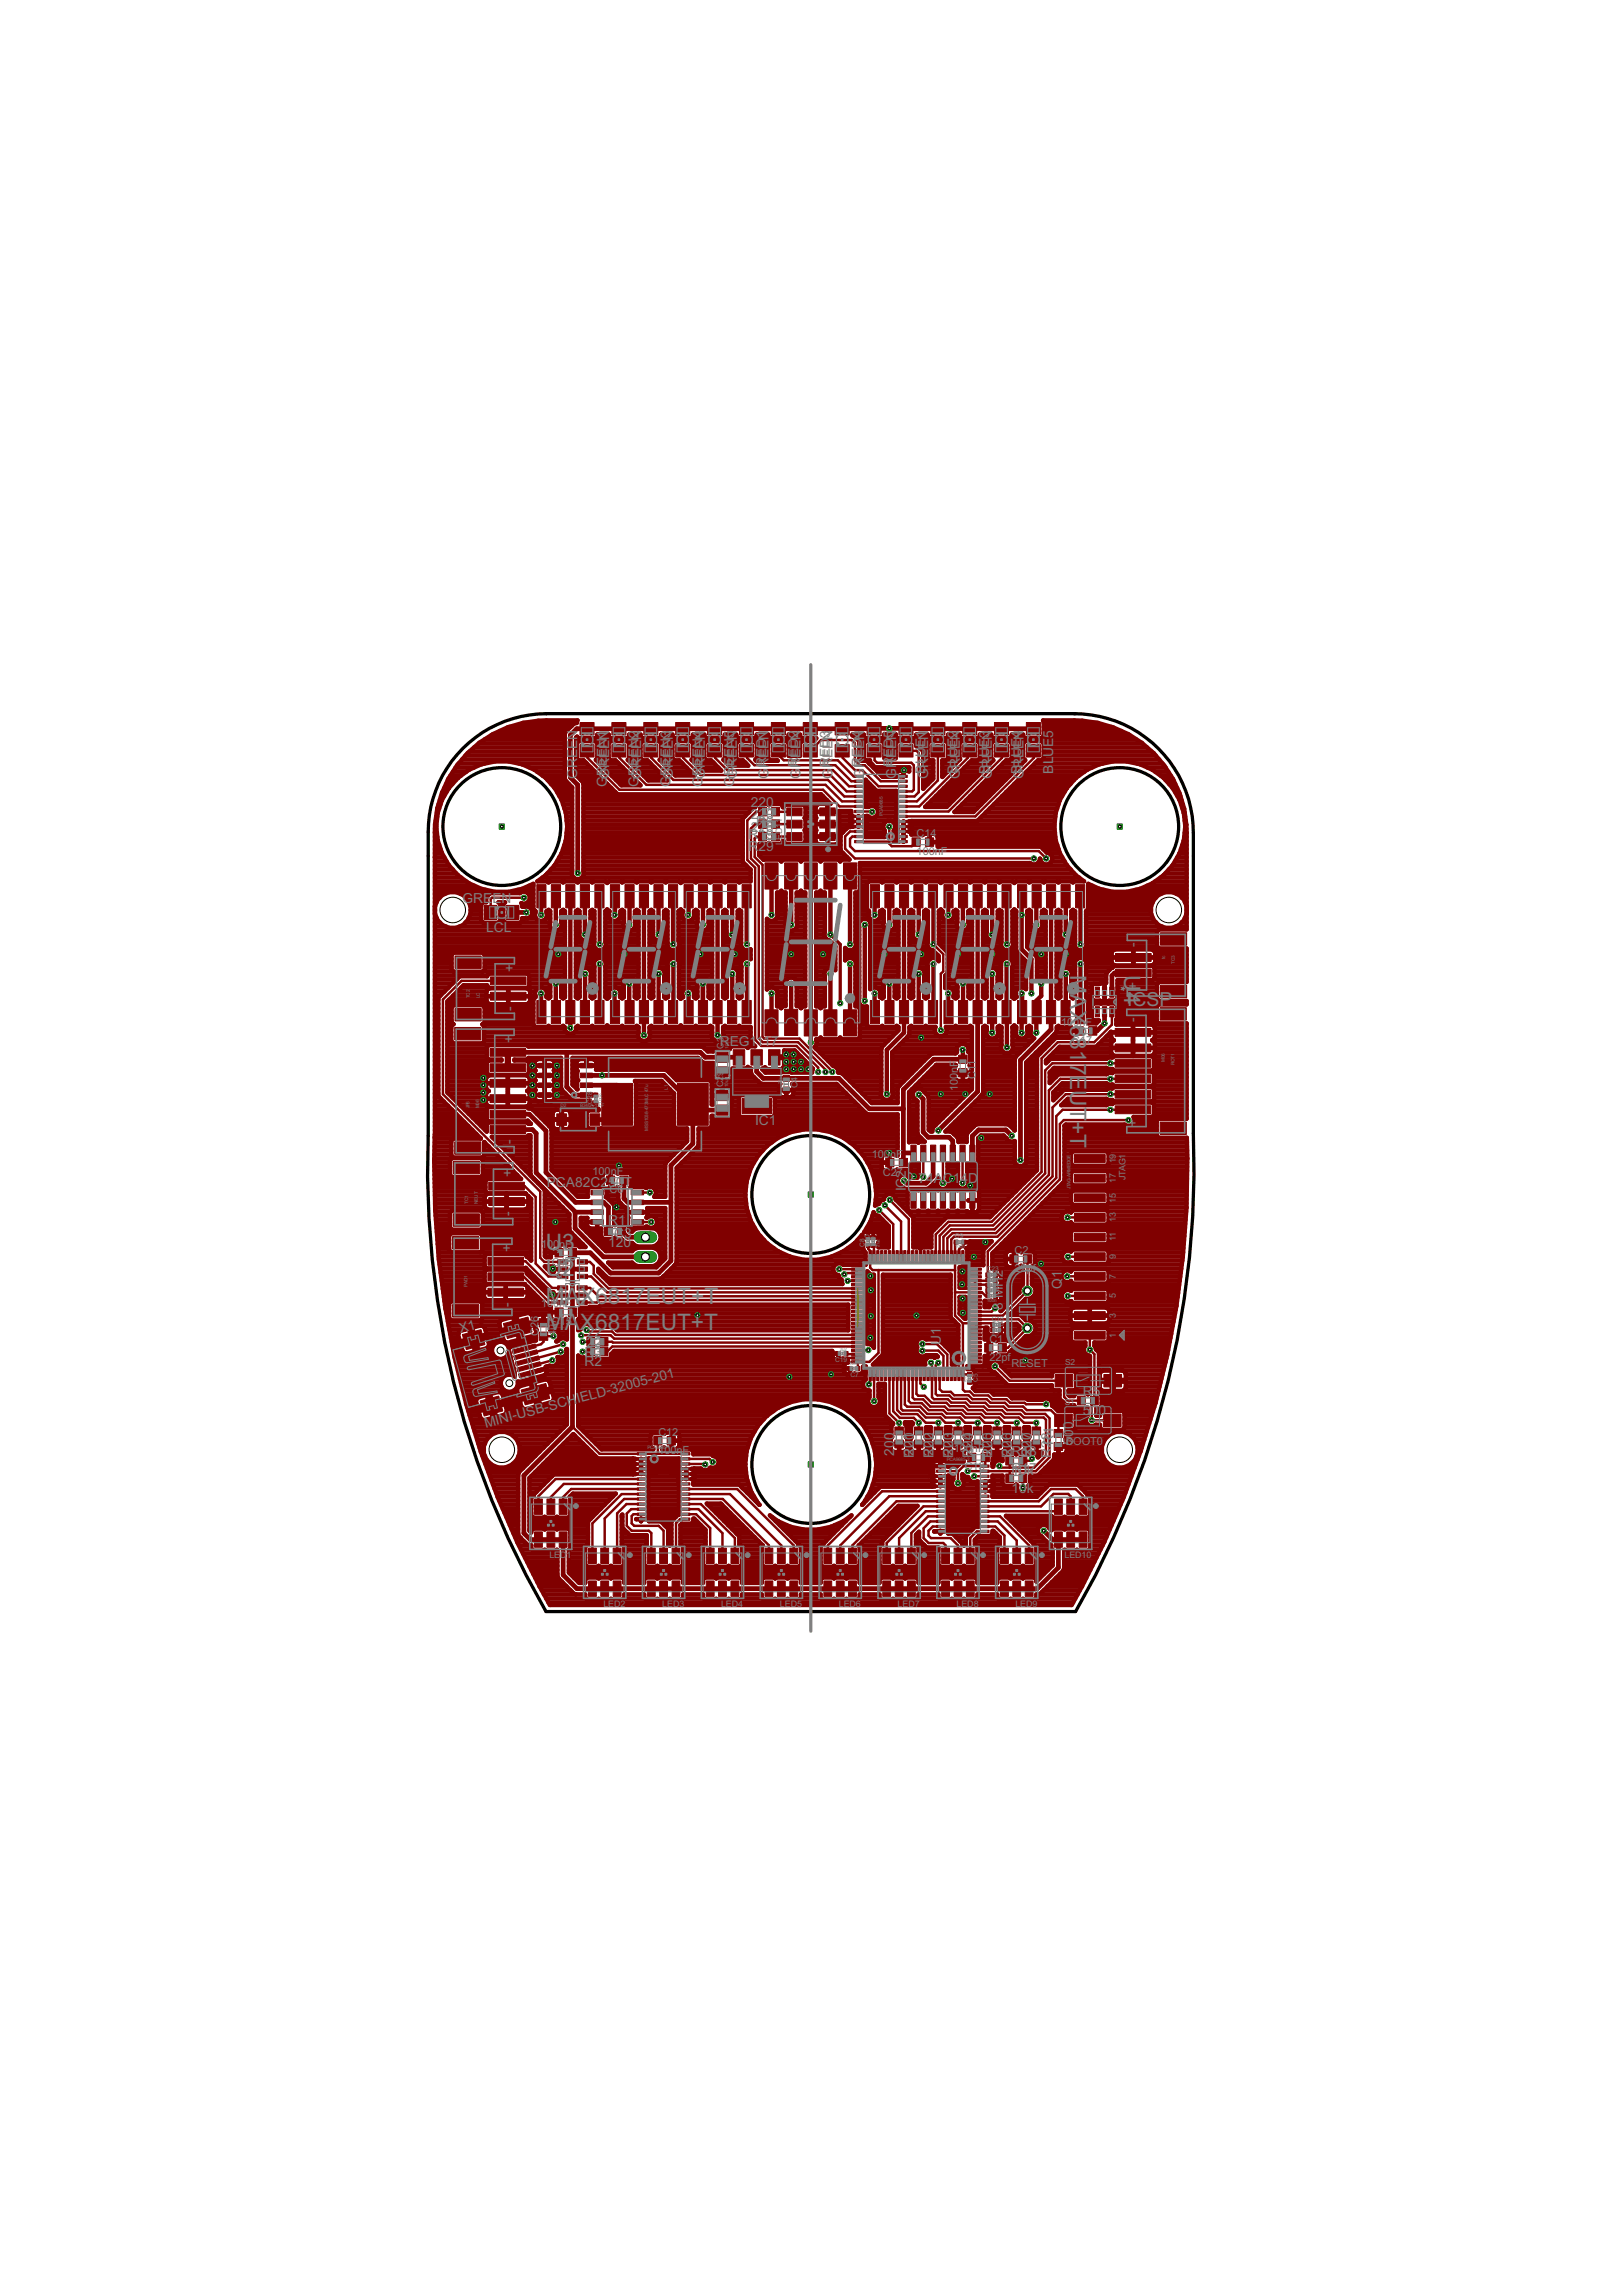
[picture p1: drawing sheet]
<svg xmlns="http://www.w3.org/2000/svg" width="210mm" height="297mm" viewBox="0 0 210 297" stroke-linecap="round" stroke-linejoin="round" font-family="sans-serif">
<defs><g id="words">
<g font-size="3.3" fill="#808080">
<text x="138.5" y="126.2" transform="rotate(90 138.5 126.2)">MAX6</text>
<text x="145.5" y="126.2" transform="rotate(90 145.5 126.2)">U</text>
<text x="145.5" y="128.3" transform="rotate(90 145.5 128.3)">4</text>
<text x="138.5" y="134.2" transform="rotate(90 138.5 134.2)">8</text>
<text x="138.5" y="135.8" transform="rotate(90 138.5 135.8)">1</text>
<text x="138.5" y="137.5" transform="rotate(90 138.5 137.5)">7</text>
<text x="138.5" y="139.1" transform="rotate(90 138.5 139.1)">E</text>
<text x="138.5" y="141.1" transform="rotate(90 138.5 141.1)">U</text>
<text x="138.5" y="143.2" transform="rotate(90 138.5 143.2)">T</text>
<text x="138.5" y="145" transform="rotate(90 138.5 145)">+</text>
<text x="138.5" y="146.7" transform="rotate(90 138.5 146.7)">T</text>
<text x="70.7" y="161.7">U3</text>
<text x="70.6" y="165">U2</text>
<text x="70.6" y="172">MA</text>
<text x="70.7" y="168.6">MAX6817EUT+T</text>
<text x="75" y="172">X6817EUT+T</text>
</g>
<text font-size="2.8" fill="#808080" x="145.9" y="130.1">ICSP</text>
<g font-size="2" fill="#808080">
<text x="78.5" y="95.4" transform="rotate(-90 78.5 95.4)">1</text>
<text x="82.6" y="95.4" transform="rotate(-90 82.6 95.4)">2</text>
<text x="86.8" y="95.4" transform="rotate(-90 86.8 95.4)">3</text>
<text x="90.9" y="95.4" transform="rotate(-90 90.9 95.4)">4</text>
<text x="95" y="95.4" transform="rotate(-90 95 95.4)">5</text>
<text x="99.1" y="95.4" transform="rotate(-90 99.1 95.4)">1</text>
<text x="103.3" y="95.4" transform="rotate(-90 103.3 95.4)">2</text>
<text x="107.4" y="95.4" transform="rotate(-90 107.4 95.4)">3</text>
<text x="107.7" y="95.7" transform="rotate(-90 107.7 95.7)">N</text>
<text x="111.5" y="95.4" transform="rotate(-90 111.5 95.4)">4</text>
<text x="115.6" y="95.4" transform="rotate(-90 115.6 95.4)">5</text>
<text x="119.8" y="95.4" transform="rotate(-90 119.8 95.4)">1</text>
<text x="123.9" y="95.4" transform="rotate(-90 123.9 95.4)">2</text>
<text x="128" y="95.4" transform="rotate(-90 128 95.4)">3</text>
<text x="132.2" y="95.4" transform="rotate(-90 132.2 95.4)">4</text>
<text x="136.3" y="95.4" transform="rotate(-90 136.3 95.4)">5</text>
<text x="74.7" y="100.8" transform="rotate(-90 74.7 100.8)">G</text>
<text x="74.7" y="99.4" transform="rotate(-90 74.7 99.4)">REEN</text>
<text x="78.5" y="101.8" transform="rotate(-90 78.5 101.8)">GG</text>
<text x="78.5" y="100.4" transform="rotate(-90 78.5 100.4)">RREEN</text>
<text x="78.5" y="99.1" transform="rotate(-90 78.5 99.1)">EEN</text>
<text x="82.6" y="101.8" transform="rotate(-90 82.6 101.8)">GG</text>
<text x="82.6" y="100.4" transform="rotate(-90 82.6 100.4)">RREEN</text>
<text x="82.6" y="99.1" transform="rotate(-90 82.6 99.1)">EEN</text>
<text x="86.8" y="101.8" transform="rotate(-90 86.8 101.8)">GG</text>
<text x="86.8" y="100.4" transform="rotate(-90 86.8 100.4)">RREEN</text>
<text x="86.8" y="99.1" transform="rotate(-90 86.8 99.1)">EEN</text>
<text x="90.9" y="101.8" transform="rotate(-90 90.9 101.8)">G</text>
<text x="90.9" y="100.4" transform="rotate(-90 90.9 100.4)">R</text>
<text x="90.9" y="99.1" transform="rotate(-90 90.9 99.1)">EEN</text>
<text x="91.2" y="100.8" transform="rotate(-90 91.2 100.8)">G</text>
<text x="91.2" y="99.4" transform="rotate(-90 91.2 99.4)">REEN</text>
<text x="95" y="101.8" transform="rotate(-90 95 101.8)">G</text>
<text x="95" y="100.4" transform="rotate(-90 95 100.4)">R</text>
<text x="95" y="99.1" transform="rotate(-90 95 99.1)">EEN</text>
<text x="95.3" y="100.8" transform="rotate(-90 95.3 100.8)">G</text>
<text x="95.3" y="99.4" transform="rotate(-90 95.3 99.4)">REEN</text>
<text x="99.1" y="97.9" transform="rotate(-90 99.1 97.9)">ED</text>
<text x="99.5" y="100.8" transform="rotate(-90 99.5 100.8)">G</text>
<text x="99.5" y="99.4" transform="rotate(-90 99.5 99.4)">R</text>
<text x="99.5" y="98.1" transform="rotate(-90 99.5 98.1)">EEN</text>
<text x="103.3" y="97.9" transform="rotate(-90 103.3 97.9)">ED</text>
<text x="103.6" y="100.8" transform="rotate(-90 103.6 100.8)">G</text>
<text x="103.6" y="99.4" transform="rotate(-90 103.6 99.4)">R</text>
<text x="103.6" y="98.1" transform="rotate(-90 103.6 98.1)">EEN</text>
<text x="107.4" y="97.9" transform="rotate(-90 107.4 97.9)">ED</text>
<text x="107.7" y="100.8" transform="rotate(-90 107.7 100.8)">G</text>
<text x="107.7" y="99.4" transform="rotate(-90 107.7 99.4)">R</text>
<text x="107.7" y="98.1" transform="rotate(-90 107.7 98.1)">EE</text>
<text x="111.5" y="99.2" transform="rotate(-90 111.5 99.2)">RED</text>
<text x="111.8" y="100.8" transform="rotate(-90 111.8 100.8)">GREEN</text>
<text x="115.6" y="99.2" transform="rotate(-90 115.6 99.2)">REEN</text>
<text x="115.6" y="97.9" transform="rotate(-90 115.6 97.9)">ED</text>
<text x="116" y="100.8" transform="rotate(-90 116 100.8)">G</text>
<text x="116" y="99.4" transform="rotate(-90 116 99.4)">R</text>
<text x="119.8" y="97.9" transform="rotate(-90 119.8 97.9)">UE</text>
<text x="120.1" y="100.8" transform="rotate(-90 120.1 100.8)">GBRLEEN</text>
<text x="123.9" y="97.9" transform="rotate(-90 123.9 97.9)">UE</text>
<text x="124.2" y="100.8" transform="rotate(-90 124.2 100.8)">GBRLEEN</text>
<text x="128" y="98.9" transform="rotate(-90 128 98.9)">LUE</text>
<text x="128.3" y="100.8" transform="rotate(-90 128.3 100.8)">GBREEN</text>
<text x="132.2" y="98.9" transform="rotate(-90 132.2 98.9)">LUE</text>
<text x="132.5" y="100.8" transform="rotate(-90 132.5 100.8)">GBREEN</text>
<text x="136.3" y="100.1" transform="rotate(-90 136.3 100.1)">B</text>
<text x="136.3" y="98.9" transform="rotate(-90 136.3 98.9)">L</text>
<text x="136.3" y="97.9" transform="rotate(-90 136.3 97.9)">U</text>
<text x="136.3" y="96.6" transform="rotate(-90 136.3 96.6)">E</text>
<text x="97.2" y="106">220</text>
<text x="97.2" y="107.6">220</text>
<text x="97.2" y="104.4">220</text>
<text x="97.9" y="106.9">R6</text>
<text x="96.9" y="108.5">R</text>
<text x="96.9" y="110.1">R</text>
<text x="98.2" y="108.5">19</text>
<text x="98.2" y="110.1">29</text>
<text x="59.9" y="116.8">GREEN</text>
<text x="62.9" y="120.6">LCL</text>
<text x="66.5" y="125.7" transform="rotate(-90 66.5 125.7)">+</text>
<text x="147.2" y="122.5" transform="rotate(-90 147.2 122.5)">-</text>
<text x="66.5" y="130.8" transform="rotate(-90 66.5 130.8)">-</text>
<text x="144.3" y="127.5" transform="rotate(90 144.3 127.5)">*</text>
<text x="147.2" y="128.1" transform="rotate(-90 147.2 128.1)">+</text>
<text x="66.5" y="135" transform="rotate(-90 66.5 135)">+</text>
<text x="93.2" y="135.4">REG1117</text>
<text x="147.1" y="132.2" transform="rotate(-90 147.1 132.2)">-</text>
<text x="66.5" y="148.1" transform="rotate(-90 66.5 148.1)">-</text>
<text x="97.7" y="145.5">IC1</text>
<text x="147.1" y="145.8" transform="rotate(-90 147.1 145.8)">+</text>
<text x="66.3" y="152.3" transform="rotate(-90 66.3 152.3)">+</text>
<text x="70.8" y="153.5">PCA82C250T</text>
<text x="117.2" y="154.1" transform="rotate(-90 117.2 154.1)">I</text>
<text x="117.2" y="153.6" transform="rotate(-90 117.2 153.6)">C2</text>
<text x="118.9" y="153">74A</text>
<text x="122" y="153">C14D</text>
<text x="66.3" y="157.4" transform="rotate(-90 66.3 157.4)">-</text>
<text x="78.7" y="158.4">R1</text>
<text x="78.7" y="161.3">120</text>
<text x="79" y="160.1">IC3</text>
<text x="66.2" y="162" transform="rotate(-90 66.2 162)">+</text>
<text x="72" y="166.2">*</text>
<text x="72" y="162.8">*</text>
<text x="129.8" y="166.5" transform="rotate(-90 129.8 166.5)">H</text>
<text x="129.8" y="165.2" transform="rotate(-90 129.8 165.2)">z</text>
<text x="137.4" y="166.7" transform="rotate(-90 137.4 166.7)">Q</text>
<text x="137.4" y="165.3" transform="rotate(-90 137.4 165.3)">1</text>
<text x="59.6" y="172.5" transform="rotate(-15 59.6 172.5)">X1</text>
<text x="66.2" y="169.1" transform="rotate(-90 66.2 169.1)">-</text>
<text x="121.8" y="172.7" transform="rotate(-90 121.8 172.7)">1</text>
<text x="129.8" y="169.4" transform="rotate(-90 129.8 169.4)">8 M</text>
<text x="75.7" y="176.8">R2</text>
<text x="76" y="174.2">22</text>
<text x="76.9" y="175.5">3</text>
<text x="121.8" y="174" transform="rotate(-90 121.8 174)">U</text>
<text x="62.9" y="184.7" transform="rotate(-15 62.9 184.7)">MINI-USB-SCHIELD-32005-201</text>
<text x="138.9" y="185.9" transform="rotate(-90 138.9 185.9)">0</text>
<text x="138.9" y="184.9" transform="rotate(-90 138.9 184.9)">0</text>
<text x="140.2" y="180.6">R5</text>
<text x="140.2" y="183.1">500</text>
<text x="115.7" y="188.3" transform="rotate(-90 115.7 188.3)">200</text>
<text x="118.3" y="188.6" transform="rotate(-90 118.3 188.6)">R20</text>
<text x="118.3" y="188.3" transform="rotate(-90 118.3 188.3)">201</text>
<text x="120.8" y="188.6" transform="rotate(-90 120.8 188.6)">R20</text>
<text x="120.8" y="188.3" transform="rotate(-90 120.8 188.3)">202</text>
<text x="123.3" y="188.6" transform="rotate(-90 123.3 188.6)">R20</text>
<text x="123.3" y="188.3" transform="rotate(-90 123.3 188.3)">203</text>
<text x="125.9" y="188.6" transform="rotate(-90 125.9 188.6)">R20</text>
<text x="125.9" y="188.3" transform="rotate(-90 125.9 188.3)">204</text>
<text x="128.4" y="188.6" transform="rotate(-90 128.4 188.6)">R20</text>
<text x="128.4" y="188.3" transform="rotate(-90 128.4 188.3)">205</text>
<text x="130.9" y="190.6">R17</text>
<text x="130.9" y="188.3">R18</text>
<text x="130.9" y="190.9">10k</text>
<text x="130.9" y="188.6" transform="rotate(-90 130.9 188.6)">R20</text>
<text x="130.9" y="188.3" transform="rotate(-90 130.9 188.3)">206</text>
<text x="133.5" y="188.6" transform="rotate(-90 133.5 188.6)">R20</text>
<text x="133.5" y="188.3" transform="rotate(-90 133.5 188.3)">207</text>
<text x="136" y="188.6" transform="rotate(-90 136 188.6)">R2R84</text>
<text x="138.9" y="186.9" transform="rotate(-90 138.9 186.9)">5</text>
<text x="130.9" y="193.1">10k</text>
</g>
<g font-size="1.6" fill="#808080">
<text x="118.6" y="108.3">C14</text>
<text x="118.6" y="110.6">100nF</text>
<text x="137.3" y="132.7">100nF</text>
<text x="138.7" y="135">C17</text>
<text x="124" y="141.1" transform="rotate(-90 124 141.1)">1</text>
<text x="124" y="140.3" transform="rotate(-90 124 140.3)">0</text>
<text x="124" y="139.5" transform="rotate(-90 124 139.5)">0nF</text>
<text x="126.3" y="139.6" transform="rotate(-90 126.3 139.6)">C11</text>
<text x="112.8" y="149.8">100nF</text>
<text x="76.7" y="152.1">100nF</text>
<text x="78.9" y="154.4">C6</text>
<text x="114.2" y="152.1">C27</text>
<text x="70" y="161.4">1</text>
<text x="70.8" y="161.4">00nF</text>
<text x="71.4" y="163.7">C16</text>
<text x="131.3" y="162.2">C2</text>
<text x="131.3" y="164.5">22p</text>
<text x="133.6" y="164.5">f</text>
<text x="69.7" y="172.8" transform="rotate(-90 69.7 172.8)">C26</text>
<text x="70" y="169.1">100nF</text>
<text x="71.4" y="171.4">C15</text>
<text x="72" y="172.8" transform="rotate(-90 72 172.8)">4</text>
<text x="72" y="172" transform="rotate(-90 72 172)">u7</text>
<text x="128" y="173.7">C1</text>
<text x="128" y="176">22pf</text>
<text x="130.9" y="176.8">RESET</text>
<text x="85.2" y="185.7">C12</text>
<text x="85.2" y="188">100n</text>
<text x="88.3" y="188">F</text>
<text x="123.4" y="187.9">100nF</text>
<text x="124.9" y="190.2">C13</text>
<text x="137.9" y="186.9">BOOT0</text>
</g>
<g font-size="1.3" fill="#808080">
<text x="101.2" y="107.9" transform="rotate(-90 101.2 107.9)">D1</text>
<text x="101.2" y="106.5" transform="rotate(-90 101.2 106.5)">1</text>
<text x="101.2" y="109.3" transform="rotate(-90 101.2 109.3)">LE</text>
<text x="93.6" y="135.7" transform="rotate(-90 93.6 135.7)">C</text>
<text x="93.6" y="134.9" transform="rotate(-90 93.6 134.9)">3</text>
<text x="93.6" y="140.6" transform="rotate(-90 93.6 140.6)">C</text>
<text x="93.6" y="139.8" transform="rotate(-90 93.6 139.8)">29</text>
<text x="103.2" y="140.8" transform="rotate(-90 103.2 140.8)">C</text>
<text x="103.2" y="139.9" transform="rotate(-90 103.2 139.9)">4</text>
<text x="144.4" y="149.9" transform="rotate(-90 144.4 149.9)">9</text>
<text x="145.7" y="149.9" transform="rotate(-90 145.7 149.9)">1</text>
<text x="144.4" y="155.6" transform="rotate(-90 144.4 155.6)">1</text>
<text x="144.4" y="155" transform="rotate(-90 144.4 155)">5</text>
<text x="144.4" y="153.1" transform="rotate(-90 144.4 153.1)">1</text>
<text x="144.4" y="152.4" transform="rotate(-90 144.4 152.4)">7</text>
<text x="144.4" y="150.5" transform="rotate(-90 144.4 150.5)">1</text>
<text x="145.7" y="152.7" transform="rotate(-90 145.7 152.7)">J</text>
<text x="145.7" y="152.1" transform="rotate(-90 145.7 152.1)">TA</text>
<text x="145.7" y="150.8" transform="rotate(-90 145.7 150.8)">G</text>
<text x="144.4" y="160.6" transform="rotate(-90 144.4 160.6)">11</text>
<text x="144.4" y="158.1" transform="rotate(-90 144.4 158.1)">1</text>
<text x="144.4" y="157.5" transform="rotate(-90 144.4 157.5)">3</text>
<text x="144.4" y="168" transform="rotate(-90 144.4 168)">5</text>
<text x="144.4" y="165.4" transform="rotate(-90 144.4 165.4)">7</text>
<text x="144.4" y="162.9" transform="rotate(-90 144.4 162.9)">9</text>
<text x="144.4" y="173" transform="rotate(-90 144.4 173)">1</text>
<text x="144.4" y="170.5" transform="rotate(-90 144.4 170.5)">3</text>
<text x="71.1" y="201.6">LE</text>
<text x="72.5" y="201.6">D1</text>
<text x="137.7" y="201.6">LED10</text>
<text x="78.1" y="207.9">LED2</text>
<text x="85.7" y="207.9">LED3</text>
<text x="93.3" y="207.9">LED4</text>
<text x="100.9" y="207.9">LED5</text>
<text x="108.5" y="207.9">LED6</text>
<text x="116.2" y="207.9">LED7</text>
<text x="123.8" y="207.9">LED8</text>
<text x="131.4" y="207.9">LED9</text>
</g>
<g font-size="1.2" fill="#808080">
<text x="137.8" y="176.6">S2</text>
<text x="137.8" y="181.7">S1</text>
</g>
<g font-size="1" fill="#808080">
<text x="76.6" y="142.8" transform="rotate(-90 76.6 142.8)">C28</text>
<text x="111.9" y="161.3" transform="rotate(-90 111.9 161.3)">C8</text>
<text x="112.5" y="161.3" transform="rotate(-90 112.5 161.3)">C20</text>
<text x="123.6" y="160.2">C9</text>
<text x="127.7" y="167.1">C10</text>
<text x="127.7" y="165.8">C21</text>
<text x="127.7" y="164.4">C23</text>
<text x="127.7" y="165.1">C22</text>
<text x="127.7" y="166.5">C24</text>
<text x="128.3" y="170.9">C18</text>
<text x="128.3" y="171.6">C25</text>
<text x="108.1" y="176.2">C19</text>
<text x="110.1" y="178.1">C7</text>
<text x="126.5" y="178.8" transform="rotate(-90 126.5 178.8)">C</text>
<text x="126.5" y="178.1" transform="rotate(-90 126.5 178.1)">5</text>
</g>
<g font-size=".7" fill="#808080">
<text x="114.2" y="105.5" transform="rotate(-90 114.2 105.5)">PCA9</text>
<text x="114.2" y="104" transform="rotate(-90 114.2 104)">68</text>
<text x="114.2" y="103.4" transform="rotate(-90 114.2 103.4)">5</text>
<text x="150.8" y="124.1" transform="rotate(-90 150.8 124.1)">t</text>
<text x="150.8" y="123.9" transform="rotate(-90 150.8 123.9)">c</text>
<text x="152" y="124.7" transform="rotate(-90 152 124.7)">TC</text>
<text x="152" y="123.9" transform="rotate(-90 152 123.9)">3</text>
<text x="60.8" y="129.2" transform="rotate(-90 60.8 129.2)">T</text>
<text x="60.8" y="128.8" transform="rotate(-90 60.8 128.8)">C2</text>
<text x="62.1" y="129.2" transform="rotate(-90 62.1 129.2)">LC</text>
<text x="94.3" y="135.7" transform="rotate(-90 94.3 135.7)">10</text>
<text x="94.3" y="135.1" transform="rotate(-90 94.3 135.1)">u</text>
<text x="150.7" y="137.4" transform="rotate(-90 150.7 137.4)">M0</text>
<text x="150.7" y="136.6" transform="rotate(-90 150.7 136.6)">6</text>
<text x="152" y="137.8" transform="rotate(-90 152 137.8)">ROT</text>
<text x="152" y="136.6" transform="rotate(-90 152 136.6)">1</text>
<text x="60.8" y="143.4" transform="rotate(-90 60.8 143.4)">JP6</text>
<text x="62" y="143.4" transform="rotate(-90 62 143.4)">M</text>
<text x="62" y="142.9" transform="rotate(-90 62 142.9)">06</text>
<text x="72.5" y="143.2">D2</text>
<text x="75.1" y="143.2">B340A-13-F</text>
<text x="77.9" y="142.8" transform="rotate(-90 77.9 142.8)">100n</text>
<text x="83.9" y="143" transform="rotate(-90 83.9 143)">3ML</text>
<text x="83.9" y="141.9" transform="rotate(-90 83.9 141.9)">C</text>
<text x="83.9" y="141.3" transform="rotate(-90 83.9 141.3)">47u</text>
<text x="86.4" y="141" transform="rotate(-90 86.4 141)">L1</text>
<text x="94.2" y="140.6" transform="rotate(-90 94.2 140.6)">1</text>
<text x="94.2" y="140.3" transform="rotate(-90 94.2 140.3)">0u</text>
<text x="101.2" y="140.3" transform="rotate(-90 101.2 140.3)">22u</text>
<text x="83.9" y="146.3" transform="rotate(-90 83.9 146.3)">MSS</text>
<text x="83.9" y="145.1" transform="rotate(-90 83.9 145.1)">10</text>
<text x="83.9" y="144.5" transform="rotate(-90 83.9 144.5)">38-47</text>
<text x="60.6" y="155.7" transform="rotate(-90 60.6 155.7)">TC1</text>
<text x="61.9" y="155.7" transform="rotate(-90 61.9 155.7)">NEU</text>
<text x="61.9" y="154.5" transform="rotate(-90 61.9 154.5)">T</text>
<text x="138.5" y="153.9" transform="rotate(-90 138.5 153.9)">JTAG-ARMEDGE</text>
<text x="113.1" y="161.3" transform="rotate(-90 113.1 161.3)">100n</text>
<text x="113.8" y="161.3" transform="rotate(-90 113.8 161.3)">2u2</text>
<text x="123.6" y="161.5">100n</text>
<text x="60.5" y="166.4" transform="rotate(-90 60.5 166.4)">P</text>
<text x="60.5" y="166.1" transform="rotate(-90 60.5 166.1)">AD1</text>
<text x="127.7" y="167.1">100n</text>
<text x="127.7" y="165.7">100n</text>
<text x="127.7" y="166.4">1u</text>
<text x="127.7" y="167.7">1u</text>
<text x="127.7" y="168.4">100n</text>
<text x="128.3" y="172.2">100n</text>
<text x="128.3" y="172.9">4u7</text>
<text x="108.7" y="174.7">2u2</text>
<text x="109.9" y="176.7">100n</text>
<text x="125.1" y="179" transform="rotate(-90 125.1 179)">100n</text>
<text x="83.8" y="187.5">PCA9685-1</text>
<text x="122.5" y="189.1">PCA9685-2</text>
</g>
</g></defs>
<g fill="#800000" stroke="#800000" stroke-width=".13">
<path d="M81.7 156.5h1.6v.6h-1.6z"/>
<path d="M76.5 156.5h1.6v.6h-1.6z"/>
<path d="M81.7 157.8h1.6v.6h-1.6z"/>
<path d="M81.7 155.3h1.6v.6h-1.6z"/>
<path d="M81.7 154h1.6v.6h-1.6z"/>
<path d="M76.5 157.8h1.6v.6h-1.6z"/>
<path d="M76.5 155.3h1.6v.6h-1.6z"/>
<path d="M76.5 154h1.6v.6h-1.6z"/>
<path d="M80.2 152.1h1.1v1.1h-1.1z"/>
<path d="M78.5 152.1h1v1.1h-1z"/>
<path d="M78.2 158.7h1v1.2h-1z"/>
<path d="M79.9 158.7h1.1v1.2h-1.1z"/>
<path d="M73.2 129.4h1.2v3h-1.2z"/>
<path d="M71.4 129.4h1.1v3h-1.1z"/>
<path d="M75.1 129.4h1.2v3h-1.2z"/>
<path d="M77 129.4h1.2v3h-1.2z"/>
<path d="M69.5 129.4h1.2v3h-1.2z"/>
<path d="M73.2 114.4h1.2v3.1h-1.2z"/>
<path d="M71.4 114.4h1.1v3.1h-1.1z"/>
<path d="M75.1 114.4h1.2v3.1h-1.2z"/>
<path d="M77 114.4h1.2v3.1h-1.2z"/>
<path d="M69.5 114.4h1.2v3.1h-1.2z"/>
<path d="M82.7 129.4h1.2v3h-1.2z"/>
<path d="M80.9 129.4h1.2v3h-1.2z"/>
<path d="M84.6 129.4h1.2v3h-1.2z"/>
<path d="M86.5 129.4h1.2v3h-1.2z"/>
<path d="M79 129.4h1.2v3h-1.2z"/>
<path d="M82.7 114.4h1.2v3.1h-1.2z"/>
<path d="M80.9 114.4h1.2v3.1h-1.2z"/>
<path d="M84.6 114.4h1.2v3.1h-1.2z"/>
<path d="M86.5 114.4h1.2v3.1h-1.2z"/>
<path d="M79 114.4h1.2v3.1h-1.2z"/>
<path d="M92.3 129.4h1.2v3h-1.2z"/>
<path d="M90.4 129.4h1.2v3h-1.2z"/>
<path d="M94.1 129.4h1.2v3h-1.2z"/>
<path d="M96 129.4h1.2v3h-1.2z"/>
<path d="M88.5 129.4h1.2v3h-1.2z"/>
<path d="M92.3 114.4h1.2v3.1h-1.2z"/>
<path d="M90.4 114.4h1.2v3.1h-1.2z"/>
<path d="M94.1 114.4h1.2v3.1h-1.2z"/>
<path d="M96 114.4h1.2v3.1h-1.2z"/>
<path d="M88.5 114.4h1.2v3.1h-1.2z"/>
<path d="M116.4 129.4h1.2v3h-1.2z"/>
<path d="M114.5 129.4h1.2v3h-1.2z"/>
<path d="M118.3 129.4h1.1v3h-1.1z"/>
<path d="M120.1 129.4h1.2v3h-1.2z"/>
<path d="M112.6 129.4h1.2v3h-1.2z"/>
<path d="M116.4 114.4h1.2v3.1h-1.2z"/>
<path d="M114.5 114.4h1.2v3.1h-1.2z"/>
<path d="M118.3 114.4h1.1v3.1h-1.1z"/>
<path d="M120.1 114.4h1.2v3.1h-1.2z"/>
<path d="M112.6 114.4h1.2v3.1h-1.2z"/>
<path d="M125.9 129.4h1.2v3h-1.2z"/>
<path d="M124 129.4h1.2v3h-1.2z"/>
<path d="M127.8 129.4h1.2v3h-1.2z"/>
<path d="M129.7 129.4h1.2v3h-1.2z"/>
<path d="M122.2 129.4h1.1v3h-1.1z"/>
<path d="M125.9 114.4h1.2v3.1h-1.2z"/>
<path d="M124 114.4h1.2v3.1h-1.2z"/>
<path d="M127.8 114.4h1.2v3.1h-1.2z"/>
<path d="M129.7 114.4h1.2v3.1h-1.2z"/>
<path d="M122.2 114.4h1.1v3.1h-1.1z"/>
<path d="M135.4 129.4h1.2v3h-1.2z"/>
<path d="M133.6 129.4h1.1v3h-1.1z"/>
<path d="M137.3 129.4h1.2v3h-1.2z"/>
<path d="M139.2 129.4h1.2v3h-1.2z"/>
<path d="M131.7 129.4h1.2v3h-1.2z"/>
<path d="M135.4 114.4h1.2v3.1h-1.2z"/>
<path d="M133.6 114.4h1.1v3.1h-1.1z"/>
<path d="M137.3 114.4h1.2v3.1h-1.2z"/>
<path d="M139.2 114.4h1.2v3.1h-1.2z"/>
<path d="M131.7 114.4h1.2v3.1h-1.2z"/>
<path d="M63.4 145.6h4.6v1h-4.6z"/>
<path d="M63.4 143.6h4.6v1.1h-4.6z"/>
<path d="M58.8 147.7h3.4v1.6h-3.4z"/>
<path d="M58.8 132.9h3.4v1.6h-3.4z"/>
<path d="M63.4 141.6h4.6v1h-4.6z"/>
<path d="M63.4 139.6h4.6v1.1h-4.6z"/>
<path d="M63.4 137.6h4.6v1h-4.6z"/>
<path d="M63.4 135.6h4.6v1.1h-4.6z"/>
<path d="M99 130.6h1.7v3.4h-1.7z"/>
<path d="M104.1 130.6h1.7v3.4h-1.7z"/>
<path d="M106.6 130.6h1.7v3.4h-1.7z"/>
<path d="M109.2 130.6h1.6v3.4h-1.6z"/>
<path d="M99 111.6h1.7v3.4h-1.7z"/>
<path d="M101.5 111.6h1.7v3.4h-1.7z"/>
<path d="M104.1 111.6h1.7v3.4h-1.7z"/>
<path d="M106.6 111.6h1.7v3.4h-1.7z"/>
<path d="M109.2 111.6h1.6v3.4h-1.6z"/>
<path d="M101.5 130.6h1.7v3.4h-1.7z"/>
<path d="M127.4 173.8h1.1v1.1h-1.1z"/>
<path d="M129.2 173.8h1v1.1h-1z"/>
<path d="M130.7 162.3h1v1.1h-1z"/>
<path d="M132.4 162.3h1.1v1.1h-1.1z"/>
<path d="M115.8 184.6h1.1v1h-1.1z"/>
<path d="M115.8 186.3h1.1v1h-1.1z"/>
<path d="M118.3 184.6h1.1v1h-1.1z"/>
<path d="M118.3 186.3h1.1v1h-1.1z"/>
<path d="M120.9 184.6h1.1v1h-1.1z"/>
<path d="M120.9 186.3h1.1v1h-1.1z"/>
<path d="M123.4 184.6h1.1v1h-1.1z"/>
<path d="M123.4 186.3h1.1v1h-1.1z"/>
<path d="M126 184.6h1.1v1h-1.1z"/>
<path d="M126 186.3h1.1v1h-1.1z"/>
<path d="M128.5 184.6h1.1v1h-1.1z"/>
<path d="M128.5 186.3h1.1v1h-1.1z"/>
<path d="M131 184.6h1.1v1h-1.1z"/>
<path d="M131 186.3h1.1v1h-1.1z"/>
<path d="M133.6 184.6h1.1v1h-1.1z"/>
<path d="M133.6 186.3h1.1v1h-1.1z"/>
<path d="M116.4 108.7h1v.3h-1z"/>
<path d="M116.4 108.1h1v.3h-1z"/>
<path d="M116.4 107.4h1v.3h-1z"/>
<path d="M116.4 106.8h1v.3h-1z"/>
<path d="M116.4 106.1h1v.3h-1z"/>
<path d="M116.4 105.5h1v.3h-1z"/>
<path d="M116.4 104.8h1v.3h-1z"/>
<path d="M116.4 104.2h1v.3h-1z"/>
<path d="M110.6 104.2h1v.3h-1z"/>
<path d="M110.6 104.8h1v.3h-1z"/>
<path d="M110.6 105.5h1v.3h-1z"/>
<path d="M110.6 106.1h1v.3h-1z"/>
<path d="M110.6 106.8h1v.3h-1z"/>
<path d="M110.6 107.4h1v.3h-1z"/>
<path d="M110.6 108.1h1v.3h-1z"/>
<path d="M110.6 108.7h1v.3h-1z"/>
<path d="M116.4 103.5h1v.3h-1z"/>
<path d="M116.4 102.9h1v.3h-1z"/>
<path d="M110.6 103.5h1v.3h-1z"/>
<path d="M110.6 102.9h1v.3h-1z"/>
<path d="M116.4 102.2h1v.3h-1z"/>
<path d="M116.4 101.6h1v.3h-1z"/>
<path d="M116.4 100.9h1v.3h-1z"/>
<path d="M116.4 100.3h1v.3h-1z"/>
<path d="M110.6 100.3h1v.3h-1z"/>
<path d="M110.6 100.9h1v.3h-1z"/>
<path d="M110.6 101.6h1v.3h-1z"/>
<path d="M110.6 102.2h1v.3h-1z"/>
<path d="M128.7 93.5h1.8v1.6h-1.8z"/>
<path d="M128.7 96.3h1.8v1.6h-1.8z"/>
<path d="M124.6 93.5h1.8v1.6h-1.8z"/>
<path d="M124.6 96.3h1.8v1.6h-1.8z"/>
<path d="M120.5 93.5h1.8v1.6h-1.8z"/>
<path d="M120.5 96.3h1.8v1.6h-1.8z"/>
<path d="M116.3 93.5h1.9v1.6h-1.9z"/>
<path d="M116.3 96.3h1.9v1.6h-1.9z"/>
<path d="M112.2 93.5h1.8v1.6h-1.8z"/>
<path d="M112.2 96.3h1.8v1.6h-1.8z"/>
<path d="M108.1 93.5h1.8v1.6h-1.8z"/>
<path d="M108.1 96.3h1.8v1.6h-1.8z"/>
<path d="M103.9 93.5h1.9v1.6h-1.9z"/>
<path d="M103.9 96.3h1.9v1.6h-1.9z"/>
<path d="M99.8 93.5h1.8v1.6h-1.8z"/>
<path d="M99.8 96.3h1.8v1.6h-1.8z"/>
<path d="M95.7 93.5h1.8v1.6h-1.8z"/>
<path d="M95.7 96.3h1.8v1.6h-1.8z"/>
<path d="M91.6 93.5h1.8v1.6h-1.8z"/>
<path d="M91.6 96.3h1.8v1.6h-1.8z"/>
<path d="M87.4 93.5h1.9v1.6h-1.9z"/>
<path d="M87.4 96.3h1.9v1.6h-1.9z"/>
<path d="M83.3 93.5h1.8v1.6h-1.8z"/>
<path d="M83.3 96.3h1.8v1.6h-1.8z"/>
<path d="M79.2 93.5h1.8v1.6h-1.8z"/>
<path d="M79.2 96.3h1.8v1.6h-1.8z"/>
<path d="M75.1 93.5h1.8v1.6h-1.8z"/>
<path d="M75.1 96.3h1.8v1.6h-1.8z"/>
<path d="M132.8 93.5h1.8v1.6h-1.8z"/>
<path d="M132.8 96.3h1.8v1.6h-1.8z"/>
<path d="M82.5 187.9h.9v.3h-.9z"/>
<path d="M82.5 188.6h.9v.3h-.9z"/>
<path d="M82.5 189.3h.9v.2h-.9z"/>
<path d="M82.5 189.9h.9v.3h-.9z"/>
<path d="M82.5 190.5h.9v.3h-.9z"/>
<path d="M82.5 191.2h.9v.3h-.9z"/>
<path d="M82.5 191.8h.9v.3h-.9z"/>
<path d="M82.5 192.5h.9v.3h-.9z"/>
<path d="M88.3 192.5h1v.3h-1z"/>
<path d="M88.3 191.8h1v.3h-1z"/>
<path d="M88.3 191.2h1v.3h-1z"/>
<path d="M88.3 190.5h1v.3h-1z"/>
<path d="M88.3 189.9h1v.3h-1z"/>
<path d="M88.3 189.3h1v.2h-1z"/>
<path d="M88.3 188.6h1v.3h-1z"/>
<path d="M88.3 187.9h1v.3h-1z"/>
<path d="M82.5 193.1h.9v.3h-.9z"/>
<path d="M82.5 193.8h.9v.3h-.9z"/>
<path d="M88.3 193.1h1v.3h-1z"/>
<path d="M88.3 193.8h1v.3h-1z"/>
<path d="M82.5 194.4h.9v.3h-.9z"/>
<path d="M82.5 195.1h.9v.3h-.9z"/>
<path d="M82.5 195.7h.9v.3h-.9z"/>
<path d="M82.5 196.4h.9v.3h-.9z"/>
<path d="M88.3 196.4h1v.3h-1z"/>
<path d="M88.3 195.7h1v.3h-1z"/>
<path d="M88.3 195.1h1v.3h-1z"/>
<path d="M88.3 194.4h1v.3h-1z"/>
<path d="M121.2 189.5h1v.3h-1z"/>
<path d="M121.2 190.2h1v.3h-1z"/>
<path d="M121.2 190.8h1v.3h-1z"/>
<path d="M121.2 191.5h1v.3h-1z"/>
<path d="M121.2 192.1h1v.3h-1z"/>
<path d="M121.2 192.8h1v.3h-1z"/>
<path d="M121.2 193.4h1v.3h-1z"/>
<path d="M121.2 194.1h1v.3h-1z"/>
<path d="M127 194.1h1v.3h-1z"/>
<path d="M127 193.4h1v.3h-1z"/>
<path d="M127 192.8h1v.3h-1z"/>
<path d="M127 192.1h1v.3h-1z"/>
<path d="M127 191.5h1v.3h-1z"/>
<path d="M127 190.8h1v.3h-1z"/>
<path d="M127 190.2h1v.3h-1z"/>
<path d="M127 189.5h1v.3h-1z"/>
<path d="M121.2 194.7h1v.3h-1z"/>
<path d="M121.2 195.4h1v.3h-1z"/>
<path d="M127 194.7h1v.3h-1z"/>
<path d="M127 195.4h1v.3h-1z"/>
<path d="M121.2 196h1v.3h-1z"/>
<path d="M121.2 196.7h1v.3h-1z"/>
<path d="M121.2 197.3h1v.3h-1z"/>
<path d="M121.2 198h1v.3h-1z"/>
<path d="M127 198h1v.3h-1z"/>
<path d="M127 197.3h1v.3h-1z"/>
<path d="M127 196.7h1v.3h-1z"/>
<path d="M127 196h1v.3h-1z"/>
<path d="M130.2 190.7h1v1.1h-1z"/>
<path d="M131.9 190.7h1v1.1h-1z"/>
<path d="M130.2 188.4h1v1.1h-1z"/>
<path d="M131.9 188.4h1v1.1h-1z"/>
<path d="M65.6 117.1h1.6v1.9h-1.6z"/>
<path d="M62.7 117.1h1.6v1.9h-1.6z"/>
<path d="M99.9 106.1h1v1.1h-1z"/>
<path d="M98.2 106.1h1v1.1h-1z"/>
<path d="M99.9 107.7h1v1.1h-1z"/>
<path d="M98.2 107.7h1v1.1h-1z"/>
<path d="M72.4 198.2h1v2h-1z"/>
<path d="M70.8 198.2h1v2h-1z"/>
<path d="M69.2 198.2h1v2h-1z"/>
<path d="M72.4 193.9h1v2h-1z"/>
<path d="M70.8 193.9h1v2h-1z"/>
<path d="M69.2 193.9h1v2h-1z"/>
<path d="M79.4 204.5h1v2h-1z"/>
<path d="M77.7 204.5h1.1v2h-1.1z"/>
<path d="M76.2 204.5h1v2h-1z"/>
<path d="M79.4 200.3h1v2h-1z"/>
<path d="M77.7 200.3h1.1v2h-1.1z"/>
<path d="M76.2 200.3h1v2h-1z"/>
<path d="M87 204.5h1v2h-1z"/>
<path d="M85.4 204.5h1v2h-1z"/>
<path d="M83.8 204.5h1v2h-1z"/>
<path d="M87 200.3h1v2h-1z"/>
<path d="M85.4 200.3h1v2h-1z"/>
<path d="M83.8 200.3h1v2h-1z"/>
<path d="M94.6 204.5h1v2h-1z"/>
<path d="M93 204.5h1v2h-1z"/>
<path d="M91.4 204.5h1v2h-1z"/>
<path d="M94.6 200.3h1v2h-1z"/>
<path d="M93 200.3h1v2h-1z"/>
<path d="M91.4 200.3h1v2h-1z"/>
<path d="M102.2 204.5h1v2h-1z"/>
<path d="M100.6 204.5h1v2h-1z"/>
<path d="M99 204.5h1v2h-1z"/>
<path d="M102.2 200.3h1v2h-1z"/>
<path d="M100.6 200.3h1v2h-1z"/>
<path d="M99 200.3h1v2h-1z"/>
<path d="M109.8 204.5h1v2h-1z"/>
<path d="M108.2 204.5h1v2h-1z"/>
<path d="M106.6 204.5h1v2h-1z"/>
<path d="M109.8 200.3h1v2h-1z"/>
<path d="M108.2 200.3h1v2h-1z"/>
<path d="M106.6 200.3h1v2h-1z"/>
<path d="M117.4 204.5h1v2h-1z"/>
<path d="M115.8 204.5h1.1v2h-1.1z"/>
<path d="M114.2 204.5h1.1v2h-1.1z"/>
<path d="M117.4 200.3h1v2h-1z"/>
<path d="M115.8 200.3h1.1v2h-1.1z"/>
<path d="M114.2 200.3h1.1v2h-1.1z"/>
<path d="M125.1 204.5h1v2h-1z"/>
<path d="M123.5 204.5h1v2h-1z"/>
<path d="M121.9 204.5h1v2h-1z"/>
<path d="M125.1 200.3h1v2h-1z"/>
<path d="M123.5 200.3h1v2h-1z"/>
<path d="M121.9 200.3h1v2h-1z"/>
<path d="M132.7 204.5h1v2h-1z"/>
<path d="M131.1 204.5h1v2h-1z"/>
<path d="M129.5 204.5h1v2h-1z"/>
<path d="M132.7 200.3h1v2h-1z"/>
<path d="M131.1 200.3h1v2h-1z"/>
<path d="M129.5 200.3h1v2h-1z"/>
<path d="M139.7 198.2h1v2h-1z"/>
<path d="M138 198.2h1.1v2h-1.1z"/>
<path d="M136.5 198.2h1v2h-1z"/>
<path d="M139.7 193.9h1v2h-1z"/>
<path d="M138 193.9h1.1v2h-1.1z"/>
<path d="M136.5 193.9h1v2h-1z"/>
<path d="M101.8 107.7h2v1h-2z"/>
<path d="M101.8 106.1h2v1h-2z"/>
<path d="M101.8 104.5h2v1h-2z"/>
<path d="M106.1 107.7h2v1h-2z"/>
<path d="M106.1 106.1h2v1h-2z"/>
<path d="M106.1 104.5h2v1h-2z"/>
<path d="M124.1 136.5h1.1v1.1h-1.1z"/>
<path d="M124.1 138.3h1.1v1h-1.1z"/>
<path d="M84.6 185.8h1.1v1.1h-1.1z"/>
<path d="M86.3 185.8h1.1v1.1h-1.1z"/>
<path d="M127 188h1v1.1h-1z"/>
<path d="M125.2 188h1.1v1.1h-1.1z"/>
<path d="M118 108.4h1.1v1.1h-1.1z"/>
<path d="M119.8 108.4h1v1.1h-1z"/>
<path d="M125.4 176h1.6v.3h-1.6z"/>
<path d="M125.4 175.5h1.6v.3h-1.6z"/>
<path d="M125.4 175h1.6v.3h-1.6z"/>
<path d="M125.4 174.5h1.6v.3h-1.6z"/>
<path d="M125.4 174.1h1.6v.2h-1.6z"/>
<path d="M125.4 173.5h1.6v.3h-1.6z"/>
<path d="M125.4 173h1.6v.3h-1.6z"/>
<path d="M125.4 172.6h1.6v.2h-1.6z"/>
<path d="M125.4 172h1.6v.3h-1.6z"/>
<path d="M125.4 171.5h1.6v.3h-1.6z"/>
<path d="M125.4 171h1.6v.3h-1.6z"/>
<path d="M125.4 170.5h1.6v.3h-1.6z"/>
<path d="M125.4 170.1h1.6v.2h-1.6z"/>
<path d="M125.4 169.5h1.6v.3h-1.6z"/>
<path d="M125.4 169h1.6v.3h-1.6z"/>
<path d="M125.4 168.6h1.6v.2h-1.6z"/>
<path d="M125.4 168h1.6v.3h-1.6z"/>
<path d="M125.4 167.6h1.6v.3h-1.6z"/>
<path d="M125.4 167h1.6v.3h-1.6z"/>
<path d="M125.4 166.5h1.6v.3h-1.6z"/>
<path d="M125.4 166.1h1.6v.2h-1.6z"/>
<path d="M125.4 165.5h1.6v.3h-1.6z"/>
<path d="M125.4 165h1.6v.3h-1.6z"/>
<path d="M125.4 164.5h1.6v.3h-1.6z"/>
<path d="M125.4 164h1.6v.3h-1.6z"/>
<path d="M124.5 161.8h.3v1.6h-.3z"/>
<path d="M124 161.8h.2v1.6h-.2z"/>
<path d="M123.4 161.8h.3v1.6h-.3z"/>
<path d="M123 161.8h.3v1.6h-.3z"/>
<path d="M122.4 161.8h.3v1.6h-.3z"/>
<path d="M121.9 161.8h.3v1.6h-.3z"/>
<path d="M121.5 161.8h.3v1.6h-.3z"/>
<path d="M120.9 161.8h.3v1.6h-.3z"/>
<path d="M120.5 161.8h.3v1.6h-.3z"/>
<path d="M120 161.8h.2v1.6h-.2z"/>
<path d="M119.4 161.8h.3v1.6h-.3z"/>
<path d="M119 161.8h.3v1.6h-.3z"/>
<path d="M118.4 161.8h.3v1.6h-.3z"/>
<path d="M118 161.8h.3v1.6h-.3z"/>
<path d="M117.5 161.8h.3v1.6h-.3z"/>
<path d="M116.9 161.8h.3v1.6h-.3z"/>
<path d="M116.5 161.8h.3v1.6h-.3z"/>
<path d="M116 161.8h.2v1.6h-.2z"/>
<path d="M115.4 161.8h.3v1.6h-.3z"/>
<path d="M115 161.8h.3v1.6h-.3z"/>
<path d="M114.4 161.8h.3v1.6h-.3z"/>
<path d="M114 161.8h.3v1.6h-.3z"/>
<path d="M113.5 161.8h.2v1.6h-.2z"/>
<path d="M112.9 161.8h.3v1.6h-.3z"/>
<path d="M112.5 161.8h.3v1.6h-.3z"/>
<path d="M110.2 164h1.6v.3h-1.6z"/>
<path d="M110.2 164.5h1.6v.3h-1.6z"/>
<path d="M110.2 165h1.6v.3h-1.6z"/>
<path d="M110.2 165.5h1.6v.3h-1.6z"/>
<path d="M110.2 166.1h1.6v.2h-1.6z"/>
<path d="M110.2 166.5h1.6v.3h-1.6z"/>
<path d="M110.2 167h1.6v.3h-1.6z"/>
<path d="M110.2 167.6h1.6v.3h-1.6z"/>
<path d="M110.2 168h1.6v.3h-1.6z"/>
<path d="M110.2 168.6h1.6v.2h-1.6z"/>
<path d="M110.2 169h1.6v.3h-1.6z"/>
<path d="M110.2 169.5h1.6v.3h-1.6z"/>
<path d="M110.2 170.1h1.6v.2h-1.6z"/>
<path d="M110.2 170.5h1.6v.3h-1.6z"/>
<path d="M110.2 171h1.6v.3h-1.6z"/>
<path d="M110.2 171.5h1.6v.3h-1.6z"/>
<path d="M110.2 172h1.6v.3h-1.6z"/>
<path d="M110.2 172.6h1.6v.2h-1.6z"/>
<path d="M110.2 173h1.6v.3h-1.6z"/>
<path d="M110.2 173.5h1.6v.3h-1.6z"/>
<path d="M110.2 174.1h1.6v.2h-1.6z"/>
<path d="M110.2 174.5h1.6v.3h-1.6z"/>
<path d="M110.2 175h1.6v.3h-1.6z"/>
<path d="M110.2 175.5h1.6v.3h-1.6z"/>
<path d="M110.2 176h1.6v.3h-1.6z"/>
<path d="M112.5 177h.3v1.6h-.3z"/>
<path d="M112.9 177h.3v1.6h-.3z"/>
<path d="M113.5 177h.2v1.6h-.2z"/>
<path d="M114 177h.3v1.6h-.3z"/>
<path d="M114.4 177h.3v1.6h-.3z"/>
<path d="M115 177h.3v1.6h-.3z"/>
<path d="M115.4 177h.3v1.6h-.3z"/>
<path d="M116 177h.2v1.6h-.2z"/>
<path d="M116.5 177h.3v1.6h-.3z"/>
<path d="M116.9 177h.3v1.6h-.3z"/>
<path d="M117.5 177h.3v1.6h-.3z"/>
<path d="M118 177h.3v1.6h-.3z"/>
<path d="M118.4 177h.3v1.6h-.3z"/>
<path d="M119 177h.3v1.6h-.3z"/>
<path d="M119.4 177h.3v1.6h-.3z"/>
<path d="M120 177h.2v1.6h-.2z"/>
<path d="M120.5 177h.3v1.6h-.3z"/>
<path d="M120.9 177h.3v1.6h-.3z"/>
<path d="M121.5 177h.3v1.6h-.3z"/>
<path d="M121.9 177h.3v1.6h-.3z"/>
<path d="M122.4 177h.3v1.6h-.3z"/>
<path d="M123 177h.3v1.6h-.3z"/>
<path d="M123.4 177h.3v1.6h-.3z"/>
<path d="M124 177h.2v1.6h-.2z"/>
<path d="M124.5 177h.3v1.6h-.3z"/>
<path d="M72.2 166.3h1.3v.6h-1.3z"/>
<path d="M72.2 167.3h1.3v.5h-1.3z"/>
<path d="M72.2 168.2h1.3v.6h-1.3z"/>
<path d="M74.7 168.2h1.3v.6h-1.3z"/>
<path d="M74.7 167.3h1.3v.5h-1.3z"/>
<path d="M74.7 166.3h1.3v.6h-1.3z"/>
<path d="M72.2 163h1.3v.5h-1.3z"/>
<path d="M72.2 163.9h1.3v.6h-1.3z"/>
<path d="M72.2 164.9h1.3v.5h-1.3z"/>
<path d="M74.7 164.9h1.3v.5h-1.3z"/>
<path d="M74.7 163.9h1.3v.6h-1.3z"/>
<path d="M74.7 163h1.3v.5h-1.3z"/>
<path d="M143.6 127.7h.6v1.3h-.6z"/>
<path d="M142.7 127.7h.5v1.3h-.5z"/>
<path d="M141.7 127.7h.6v1.3h-.6z"/>
<path d="M141.7 130.2h.6v1.4h-.6z"/>
<path d="M142.7 130.2h.5v1.4h-.5z"/>
<path d="M143.6 130.2h.6v1.4h-.6z"/>
<path d="M63.2 154.9h4.7v1.1h-4.7z"/>
<path d="M63.2 153h4.7v1h-4.7z"/>
<path d="M58.7 157h3.3v1.6h-3.3z"/>
<path d="M58.7 150.2h3.3v1.6h-3.3z"/>
<path d="M63.1 166.7h4.7v1h-4.7z"/>
<path d="M63.1 164.7h4.7v1h-4.7z"/>
<path d="M58.6 168.8h3.4v1.6h-3.4z"/>
<path d="M58.6 160h3.4v1.6h-3.4z"/>
<path d="M63.1 162.7h4.7v1h-4.7z"/>
<path d="M73.6 169.2h1v1.1h-1z"/>
<path d="M71.8 169.2h1.1v1.1h-1.1z"/>
<path d="M144.3 133.1h4.6v1h-4.6z"/>
<path d="M144.3 135.1h4.6v1h-4.6z"/>
<path d="M150.1 130.4h3.4v1.6h-3.4z"/>
<path d="M150.1 145.2h3.4v1.6h-3.4z"/>
<path d="M144.3 137.1h4.6v1h-4.6z"/>
<path d="M144.3 139.1h4.6v1h-4.6z"/>
<path d="M144.3 141.1h4.6v1h-4.6z"/>
<path d="M144.3 143.1h4.6v1h-4.6z"/>
<path d="M63.5 128.4h4.6v1h-4.6z"/>
<path d="M63.5 126.4h4.6v1h-4.6z"/>
<path d="M58.9 130.5h3.4v1.6h-3.4z"/>
<path d="M58.9 123.7h3.4v1.6h-3.4z"/>
<path d="M73.6 161.5h1v1.1h-1z"/>
<path d="M71.8 161.5h1.1v1.1h-1.1z"/>
<path d="M144.4 123.4h4.6v1h-4.6z"/>
<path d="M144.4 125.4h4.6v1h-4.6z"/>
<path d="M150.2 120.7h3.4v1.6h-3.4z"/>
<path d="M150.2 127.5h3.4v1.6h-3.4z"/>
<path d="M140.9 132.8h1v1.1h-1z"/>
<path d="M139.1 132.8h1.1v1.1h-1.1z"/>
<path d="M99.5 135.8h1.4v2h-1.4z"/>
<path d="M97.2 135.8h1.5v2h-1.5z"/>
<path d="M94.9 135.8h1.5v2h-1.5z"/>
<path d="M96 142.1h3.8v2h-3.8z"/>
<path d="M75.1 141.4h1.6v.6h-1.6z"/>
<path d="M75.1 140.1h1.6v.6h-1.6z"/>
<path d="M75.1 138.8h1.6v.6h-1.6z"/>
<path d="M75.1 137.6h1.6v.6h-1.6z"/>
<path d="M69.7 137.6h1.6v.6h-1.6z"/>
<path d="M69.7 138.8h1.6v.6h-1.6z"/>
<path d="M69.7 140.1h1.6v.6h-1.6z"/>
<path d="M69.7 141.4h1.6v.6h-1.6z"/>
<path d="M125.2 177.5h.5v.6h-.5z"/>
<path d="M125.2 178.6h.5v.5h-.5z"/>
<path d="M110.8 176.8h.5v.5h-.5z"/>
<path d="M109.7 176.8h.6v.5h-.6z"/>
<path d="M112.1 160.9h.5v.5h-.5z"/>
<path d="M112.1 159.9h.5v.5h-.5z"/>
<path d="M123.5 160.4h.5v.6h-.5z"/>
<path d="M124.5 160.4h.5v.6h-.5z"/>
<path d="M127.6 167.4h.5v.5h-.5z"/>
<path d="M128.6 167.4h.5v.5h-.5z"/>
<path d="M128.2 171.2h.5v.5h-.5z"/>
<path d="M129.2 171.2h.5v.5h-.5z"/>
<path d="M127.6 166h.5v.5h-.5z"/>
<path d="M128.6 166h.5v.5h-.5z"/>
<path d="M127.6 164.7h.5v.5h-.5z"/>
<path d="M128.6 164.7h.5v.5h-.5z"/>
<path d="M109.2 174.9h.5v.5h-.5z"/>
<path d="M108.2 174.9h.5v.5h-.5z"/>
<path d="M112.8 160.9h.5v.5h-.5z"/>
<path d="M112.8 159.9h.5v.5h-.5z"/>
<path d="M127.6 165.3h.5v.5h-.5z"/>
<path d="M128.6 165.3h.5v.5h-.5z"/>
<path d="M127.6 166.7h.5v.5h-.5z"/>
<path d="M128.6 166.7h.5v.5h-.5z"/>
<path d="M128.2 171.8h.5v.5h-.5z"/>
<path d="M129.2 171.8h.5v.5h-.5z"/>
<path d="M62.1 181.3l2.4-.7 .6 1.9-2.4 .7z"/>
<path d="M59.8 172.7l2.5-.7 .5 1.9-2.5 .7z"/>
<path d="M67.4 179.8l3.2-.8 .5 1.9-3.1 .9z"/>
<path d="M65.2 171.2l3.1-.8 .6 1.9-3.2 .9z"/>
<path d="M66.3 174.7l3-.8 .1 .4-3 .9z"/>
<path d="M66.5 175.4l3-.8 .1 .5-3 .8z"/>
<path d="M66.7 176.2l3-.8 .1 .5-3 .8z"/>
<path d="M66.9 177l3-.8 .1 .5-3 .8z"/>
<path d="M67.1 177.8l3-.8 .1 .4-3 .8z"/>
<path d="M76.9 142.4h.5v.5h-.5z"/>
<path d="M76.9 141.4h.5v.5h-.5z"/>
<path d="M87.7 140.2h4v5.4h-4z"/>
<path d="M77.9 140.2h4v5.4h-4z"/>
<path d="M72.1 144.1h1.2v1.5h-1.2z"/>
<path d="M76.3 144.1h1.3v1.5h-1.3z"/>
<path d="M92.7 143h1.5v1.3h-1.5z"/>
<path d="M92.7 141.1h1.5v1.3h-1.5z"/>
<path d="M92.8 138h1.4v1.3h-1.4z"/>
<path d="M92.8 136.1h1.4v1.3h-1.4z"/>
<path d="M101.3 139.1h.9v.8h-.9z"/>
<path d="M101.3 140.6h.9v.8h-.9z"/>
<path d="M77.7 174.3h1v1.1h-1z"/>
<path d="M75.9 174.3h1.1v1.1h-1.1z"/>
<path d="M77.7 173h1v1.1h-1z"/>
<path d="M75.9 173h1.1v1.1h-1.1z"/>
<path d="M69.8 172.3h1.1v1.1h-1.1z"/>
<path d="M69.8 170.6h1.1v1.1h-1.1z"/>
<path d="M136.4 186.6h1.1v1h-1.1z"/>
<path d="M136.4 184.9h1.1v1h-1.1z"/>
<path d="M136.5 182.9h2.3v1.7h-2.3z"/>
<path d="M142.8 182.9h2.3v1.7h-2.3z"/>
<path d="M136.5 177.8h2.3v1.6h-2.3z"/>
<path d="M142.9 177.8h2.2v1.6h-2.2z"/>
<path d="M139.4 180.7h1v1.1h-1z"/>
<path d="M141.1 180.7h1v1.1h-1z"/>
<path d="M117.9 154.3h.7v2h-.7z"/>
<path d="M117.9 148.1h.7v2.1h-.7z"/>
<path d="M119.1 154.3h.7v2h-.7z"/>
<path d="M120.4 154.3h.7v2h-.7z"/>
<path d="M119.1 148.1h.7v2.1h-.7z"/>
<path d="M120.4 148.1h.7v2.1h-.7z"/>
<path d="M121.7 154.3h.7v2h-.7z"/>
<path d="M121.7 148.1h.7v2.1h-.7z"/>
<path d="M123 154.3h.6v2h-.6z"/>
<path d="M124.2 154.3h.7v2h-.7z"/>
<path d="M123 148.1h.6v2.1h-.6z"/>
<path d="M124.2 148.1h.7v2.1h-.7z"/>
<path d="M125.5 154.3h.7v2h-.7z"/>
<path d="M125.5 148.1h.7v2.1h-.7z"/>
<path d="M116.4 149.9h1v1.1h-1z"/>
<path d="M114.6 149.9h1.1v1.1h-1.1z"/>
<path d="M139 149.4h4v1h-4z"/>
<path d="M139 151.9h4v1h-4z"/>
<path d="M139 154.5h4v1h-4z"/>
<path d="M139 157h4v1h-4z"/>
<path d="M139 159.5h4v1h-4z"/>
<path d="M139 162.1h4v1h-4z"/>
<path d="M139 164.6h4v1h-4z"/>
<path d="M139 167.2h4v1h-4z"/>
<path d="M139 169.7h4v1h-4z"/>
<path d="M139 172.2h4v1h-4z"/>
<path d="M99.9 104.5h1v1.1h-1z"/>
<path d="M98.2 104.5h1v1.1h-1z"/>
</g>
<g fill="none" stroke="#800000" stroke-width=".32">
<path d="M76 97.2v.8l4.2 4.2h26.3l2.1 2.1h2.5M80.2 97.2v.8l3.5 3.5h23.1l2.2 2.2h2.1M84.3 97.2v.8l2.8 2.9h20l2.2 2.1h1.8M88.4 97.2v.8l2.2 2.3h16.9l2.1 2.1h1.5M92.5 97.1v.9l1.6 1.6h13.7l2.1 2.1h1.2M96.7 97.2v.8l.9 1h10.5l2.1 2.1h.9M100.8 97.7l.6 .7h7l2.1 2h.6M104.9 97.1l1.4-1.4h3.9l.4 .4v2.3l.7 .6h.6l2.1 2.1h2.9M109.1 97.2v.8l1.5 1.6h1l2.1 2.1h3.2M113.2 97.2v1.2l.3 .3h4.4l.4 .3v3.2l-.3 .2h-1.1M117.2 97.1h1.4l.3 .3v5.1l-.6 .5h-1.4M121.4 97.1v3.9l-2.7 2.7h-1.8"/>
<path d="M125.5 97.1l-.3 .3v.6l-6.2 6.3h-2.1M129.7 97.2v.8l-7 7h-5.8M133.8 97.2v.8l-7.6 7.6h-9.3M67.8 116.1h-4.1l-.2 .2v1.7M98.7 106.6h-1l-.5 .6v3.9l1 1v22.2l.5 .5h4.6l3.5 3.6v.3M98.7 108.2h-.8l-.2 .3v2.4l1 1v22.2l.2 .3h4.6l4.2 4.3M98.7 105h-.8l-1.2 1.2v5.1l1 1v22.2l.8 .8h4.6l2.8 2.8v.6M100.4 105h2.4M100.4 106.6h2.4M102.8 108.2h-2.4M111.1 108.2h-.8l-.3 .3v1l.6 .6h23.8l1 1M111.1 107.6h-1.1l-.6 .6v1.6l1.2 1.3h23.2"/>
<path d="M111.1 105h1.8M111.1 108.9h4M115.1 106.9v2.3l.3 .3h2.6l.6-.6M118.3 107.6h-1.3l-.1 1.3M65.8 126.9h-6.1l-2.4 2.4v12.3l12.6 12.6v8.5l.5 .6h2.4M120.8 122.2l1.3 1.2v2.3l-.3 .3v7.3M143.7 137.6h.1M143.9 130.9v1.7l-2.3 2.2h-4.7l-2.1 2.1v14.7l-6.5 6.5h-5.6l-1.6 1.6v2.9M146.6 137.6h-10.4l-.9 .9v13.3l-6.8 6.7h-5.6l-1.3 1.4v2.7M146.6 139.6h-9.4l-1.5 1.5v10.9l-7 7h-5.6l-1 1v2.6M65.6 153.5h2.3l1.4 1.4v8.6l1.7 1.6h1.8M82.5 158.1h1.8"/>
<path d="M82.5 154.3h1.6M113.8 156.5l1.8 1.9v4.2M114.5 155.9l2.1 2.1v4.6M115.1 155.2l2.5 2.5v4.9M119.5 149.2v3.1M122 149.2v3.9M124.6 149.2v3.8M138.2 157.5h2.8M146 144.9h-8.3l-.5 .5v7.2l-9.4 9.3v3.7v.1h-1.6v.5h1.6v1.4h-.3l-.4-.4h-3.5M146.6 141.6h-8.7l-1.7 1.7v8.9l-7.3 7.3h-5.6l-.7 .7v2.4M146.6 143.6h-9.1l-.8 .8v8l-7.6 7.6h-5.6l-.4 .4v2.2M65.4 165.2h2.4l3.3 3.3h1.7"/>
<path d="M65.4 163.2h2.6l3.5 3.4h1.3M71.5 176l-3 .8M71.6 172.9h-1.3v.7l-.3 .3-2.2 .6M72.6 174.9l-4.4 1.1M72.9 173.9l-4.9 1.4M75.2 172.8l3.8-.1 .5 .5h31.5M75.3 166.6h1.1l1 1.1h33.6M75.4 163.3h.9l.5 .4v1.1l1.9 1.9h32.3M75.4 165.1h1.1l2.1 2.1h32.4M75.4 174.9h1.1M75.4 173.6h1.1M75.9 172.1l.2 .2h3.1l.5 .4h31.3"/>
<path d="M78.2 173.6h1l.1 .1h31.7M108.5 175.7h2.5M108.5 175.7h.1M108.5 175.1v.6M109.5 175.1l.1 .1h1.4M109.6 175.7h.1M109.7 165.7h1.3M111 168.2h-33.4l-.3 .3h-2M111 174.2h-31.8l-.6 .7h-.4M111 164.7h-1.6l-.1 .2M111 164.2h-2.4M112.4 161.1v.5l.2 .2v2.2l.3 .3 10.7 .1"/>
<path d="M112.4 174.7h-1.4M112.6 162.6h.1M112.6 177.8v1.1l-.2 .2M113 161.1l.1 .1v1.4M113.1 177.8h.1M113.1 177.8v3.5M113.7 164.3v10.7l-1.2 1.2h-1.5v.8M115.1 177.8v5.1l1.3 1.2v1M115.6 177.8v4.8l.8 .8h1.9l.6 .7v1M116.1 177.8v4.6l.5 .5h2.1l1.1 1.2h1.6v1M116.6 177.8v4.4l.2 .3h2.1l.9 .9h1.9l.6 .7h1.7v1M117.1 177.8v3.9l.3 .3h1.7l.9 .9h1.9l.4 .5h1.9l.7 .7h1.6v1"/>
<path d="M117.6 177.8v3.5l.3 .2h1.4l.9 .9h1.9l.4 .5h1.9l.5 .5h1.9l.6 .7h1.6v1M118.1 177.8v3l.2 .2h1.2l.9 1h1.9l.4 .4h1.9l.5 .5h1.9l.4 .5h1.9l.7 .7h1.6v1M118.6 177.8v2.5l.2 .3h.9l.9 .9h1.9l.4 .4h1.9l.5 .5h1.8l.5 .5h1.9l.5 .5h1.8l.7 .7h1.6v1M119.1 161.2v1.4M119.1 177.8v1.2l.4 .4M119.4 174.7h2l.7 .7v2.4M119.4 173.9h1.8l1.4 1.3v2.6M120.5 176.3l.1 .1v4.4l.3 .2h1.8l.4 .5h1.8l.6 .5h1.8l.5 .4h1.9l.5 .5h1.8l.5 .5h2.6l.3 .3v4.6l-1.6 1.6h-4.3l-.2-.2M121.4 176.3l-.3 .3v3.7l.2 .2h1.6l.4 .5h1.8l.5 .5h1.9l.5 .5h1.9l.4 .4h1.9l.5 .5h2.6l.5 .6v5l-1.8 1.8h-8.8M121.6 177.8v1.9l.3 .4h1.1l.5 .4h1.8l.5 .5h1.9l.5 .5h1.8l.5 .5h1.9l.5 .4h3.1l1.3 1.3M123.7 160.7h-.1v9.5l1 1M123.7 175.8l.4 .4v1.6"/>
<path d="M124.6 171.2v8.6l.3 .2h.6l.5 .5h1.9l.5 .5h1.8l.5 .5h1.9l.2 .2h2.6M124.6 171.2h3.9v.9M124.6 177.8h.9M124.7 166.2v.5h1.5h-1.4M124.7 160.7v-.1v.7h-.3l-.3 .3v1M126.2 170.7h5.6l1.1 1.1M126.2 171.7h1.5v.3M128.4 171.2l.1 .2M128.8 169.2l-.5 .5h-2.1M128.8 176.8l1.9 1.8h7v2.1l.5 .5h1.7M132.1 179.2v.1M132.9 171.8v.1"/>
<path d="M132.9 171.8l-2.5 2.6h-.7M133 162.9v4.1l-3.2 3.2h-3.6M138.1 165.1h2.9M138.2 167.7h2.8M138.2 162.6h2.8M141 172.7v1.9l.6 .6v6l-.3 .3v2.2h2.6M74.1 184.6l3.5 3.5h11.2M83 195.2h-1.3l-.6 .6v1.6l.6 .6h2.3l.3 .3v3M83 193.3h-2.5l-3.8 3.8v4.2M83 191.3h-11.1l-2.2 2.3v1.3M83 192h-10l-1.7 1.7v1.2M83 192.6h-9.1l-1 1.1v1.2"/>
<path d="M83 193.9h-2.2l-2.5 2.5v4.9M83 194.6h-1.9l-1.2 1.2v5.5M83 195.9h-1l-.3 .2v1l.4 .3h3.1l.7 .6v3.3M85.1 186.4v1.7M88.8 188.7h3l.4 .4M88.8 189.4l2.5 .1M88.8 192.6h6.6l7.3 7.3v1.4M88.8 193.3h5.7l6.6 6.6v1.4M88.8 193.9h4.7l6 6v1.4M88.8 194.6h1.9l4.4 4.4v2.3M88.8 195.2h1.6l3.1 3.2v2.9M88.8 195.9h1.3l1.8 1.8v3.6"/>
<path d="M88.8 196.5h-.8l-.5 .6v4.2M121.7 195.5h-1.9l-3.4 3.5v2.3M121.7 197.5h-1l-.5 .5v.7l.3 .3h2.5l1 .9v1.4M121.7 192.9h-7.5l-7.1 7v1.4M121.7 193.6h-6.6l-6.4 6.3v1.4M121.7 194.2h-5.7l-5.7 5.7v1.4M121.7 194.9h-2.2l-4.8 4.7v1.7M121.7 196.2h-1.6l-2.2 2.1v3M121.7 196.8h-1.3l-.9 .9v1.3l.7 .6h1.9l.3 .3v1.4M124 190.3v1.6M126.1 191h1.4M127.5 196.8h1.6l2.5 2.5v2"/>
<path d="M127.5 191.6h-1.1v.1M127.5 194.2h6.9l1.6-1.6h3.2l.9 1v1.3M127.5 194.9h7.2l1.6-1.6h1.9l.4 .3v1.3M127.5 195.5h9.5M127.5 196.2h1.9l3.8 3.7v1.4M127.5 197.5h1.3l1.2 1.1v2.7M127.5 198.1h-1.1l-.8 .9v2.3M127.5 188.6v1.1h-2.8l-.7 .6h-2.3M130.7 189v.9M130.7 190.3v.9M132.4 191.2v1.2M133.5 188.7l-.2 .3h-.9"/>
<path d="M137.3 183.7h.3M137.3 183.7l-.3 .4v1.3"/>
</g>
<g fill="none" stroke="#800000" stroke-width=".61">
<path d="M133.7 94.3h-59.1l-.8 .8v5.5l1 .9v11.5M66.4 118h1.7M65.7 138.1v.1M65.7 136.1h24.9l.7 .7h4.3M73.3 136.1v4.5l1.1 1.1h2.7M75.9 139.1h10l3.8 3.8v5.1l-2.9 2.8v12.3l-1.6 1.6h-6.2l-2.6-2.6h-2.3v22.5l-6.3 6.3v7.5l.8 .8h4.3v4.6l1.8 1.7h11.2M97.9 136.8v1.8l.9 .9h9.8l3.9 3.9h4.4M124.6 137h-3.8l-3.9 4v9.4M126.5 130.9v10.3l-5.1 5.1M136 130.9v2.3l-3.9 4v12.9M142.9 130.9v1.5l-.9 1h-.6M146.7 125.9h-2.5l-.3 .3v2.2"/>
<path d="M65.7 144.1h2.8l2.2 2.2v5.4l3.8 3.9h3.6l.7 .6-.1 3.1M65.7 146.1h3.2l.5 .5v5.1l5.1 5.1M74.5 156.8h2.8M74.5 156.8l-.1 2.1 3.7 3.7h5.4M75.9 140.4h4v2.5l-.5 .5v1.3l-.2 .1h-2.2M80.5 159.3l.7 .8h2.3M80.8 152.7v2.4l.4 .5h5.6M89.3 142.5v1.1h4.2M118.2 149.2h-1.3M118.9 141.6l.6 .6v4.3l.6 .6h2.7l.5 .5v1.6M120.8 149.2v3l-1 .9h-2.5l-.3-.4M130.9 146.9l-.7-.7h-3.6l-.8 .8v2.2"/>
<path d="M74.1 164.2h1.3M74.1 167.6h1.2M135.1 198l1.1 1.2M140.2 199.2h-3.2v3.6l-2.8 2.7h-46.7"/>
</g>
<g fill="none" stroke="#800000" stroke-width=".57">
<path d="M58.6 99.8h1.7M58.9 99.3h2.4M59.3 98.8h3.4M59.8 98.3h13.3M60.2 97.7h12.9M60.7 99.6h.1M60.7 99.6l-1.4 1M60.8 97.2h12.3M61.4 96.7h11.7M62 96.2h11.1M62.3 98.9h.1M62.3 98.9l1.8-.4h1.7l1.7 .4"/>
<path d="M62.3 98.9l-1.6 .7M62.8 95.6h10.3M63.6 95.1h9.5M64.7 94.6h8.6M65.9 94h7.9M67.2 98.8h5.9M67.5 98.9l1.7 .7M67.5 98.9h.1M67.7 93.5h6.9M68.6 99.3h4.5M69.2 99.6l1.4 1M69.2 99.6h.1"/>
<path d="M69.5 99.8h3.6M74.5 99.8h2.5M74.5 99.3h2M74.5 98.8h1.4M74.5 98.3h.3M74.5 97.7h.1M74.5 97.2h.1M74.5 96.7h.1M74.5 96.2h.1M74.5 95.6h31M74.6 96.1v2l.3 .3h.6l4.4 4.4h26.4l1.2 1.2h-1.5l-.3 .1-.2 .4v1.1a.29 .29 0 0 1 0 .4v1.2a.31 .31 0 0 1 0 .5v1.1l.1 .3 .3 .1 2.2 .1 .3-.1 .2-.4M74.6 96.1l.3-.2h2.1l.3 .2"/>
<path d="M77.2 98.3h1.7M77.3 96.1v2l-.2 .2 3.3 3.3h2.5l-3.2-3.2h-.7l-.2-.3v-2M77.3 97.7h1.5M77.3 97.2h1.5M77.3 96.7h1.5M77.3 96.2h1.5M77.3 95.1h1.5M77.6 98.8h2.5M78.1 99.3h2.5M78.7 99.8h2.4M78.8 96.1l.2-.2h2.2l.2 .2M81.3 98.3h1.8"/>
<path d="M81.4 96.1v2l-.2 .2 2.7 2.7h2.5l-2.6-2.6h-.7l-.2-.3v-2M81.4 97.7h1.5M81.4 97.2h1.5M81.4 96.7h1.5M81.4 96.2h1.5M81.4 95.1h1.5M81.7 98.8h2.5M82.3 99.3h2.4M82.8 99.8h2.5M82.9 96.1l.2-.2h2.2l.3 .2M85.4 98.3h1.8M85.6 96.1v2l-.2 .2 2 2h2.5l-2-1.9h-.6l-.3-.3v-2"/>
<path d="M85.6 97.7h1.4M85.6 97.2h1.4M85.6 96.7h1.4M85.6 96.2h1.4M85.6 95.1h1.4M85.9 98.8h2.4M86.4 99.3h2.5M86.9 99.8h2.5M87 96.1l.3-.2h2.1l.3 .2M89.5 98.3h1.8M89.7 96.1v2l-.2 .2 1.4 1.4h2.4l-1.3-1.3h-.6l-.3-.3v-2M89.7 97.7h1.4"/>
<path d="M89.7 97.2h1.4M89.7 96.7h1.4M89.7 96.2h1.4M89.7 95.1h1.4M90 98.8h2.5M90.5 99.3h2.5M91.1 96.1l.3-.2h2.2l.2 .2M93.7 98.3h1.7M93.8 96.1v2l-.2 .2 .8 .8h2.4l-.7-.7h-.6l-.2-.3v-2M93.8 97.7h1.5M93.8 97.2h1.5M93.8 96.7h1.5"/>
<path d="M93.8 96.2h1.5M93.8 95.1h1.5M94.1 98.8h2.5M95.3 96.1l.2-.2h2.2l.2 .2M97.8 98.3h1.8M97.9 96.1v2l-.2 .2 .2 .1h2.7h-.9l-.3-.3v-2M97.9 97.7h1.5M97.9 97.2h1.5M97.9 96.7h1.5M97.9 96.2h1.5M97.9 95.1h1.5M99.4 96.1l.3-.2h2.1l.3 .2"/>
<path d="M102.1 96.1v1.7h1.4v-1.7M102.1 97.7h1.4M102.1 97.2h1.4M102.1 96.7h1.4M102.1 96.2h1.4M102.1 95.1h1.4M103.5 96.1l.3-.2h1.5l.3-.4h-1.8l-.3-.3v-.2h-1.4v.2l-.3 .3h-2.1l-.3-.3v-.2h-1.5v.2l-.2 .3h-2.2l-.2-.3v-.2h-1.5v.2l-.2 .3h-2.2l-.3-.3v-.2h-1.4v.2l-.3 .3h-2.1l-.3-.3v-.2h-1.4v.2l-.3 .3h-2.2l-.2-.3v-.2h-1.5v.2l-.2 .3h-2.2l-.2-.3v-.2h-1.5v.2l-.3 .3h-2.1l-.2-.2-.2 .1v4.9l.9 .8 .1 .3v11.3a.78 .78 0 0 1-.7 1.1 .78 .78 0 0 1-.8-1.1v-10.8l-.8-.9-.1-.3v-5.7a4.4 4.4 0 0 1 1.4-1.5h.1v-.2l.1-.1a22.3 22.3 0 0 0-9 .9 14.5 14.5 0 0 0-9.4 13.6v39.4a113.5 113.5 0 0 0 14.9 60.5h67.5a114.5 114.5 0 0 0 14.9-60.4h-3.7l-.2-.3v-1.9l.2-.3h3.7v-12.3h-3.7l-.2-.3v-1.9l.2-.3h3.7v-.4h-3.6l-.3-.3v-1.9l.3-.3h3.6v-4.3h-3.6l-.3-.3v-1.9l.3-.3h3.6v-12.5M110.3 95.1h1.5M110.9 95.6h36.1M111.2 97.7h.6M111.2 97.2h.6M111.2 96.7h.6"/>
<path d="M111.2 96.2h.6M111.4 98.3h.5M111.8 96.1v2l.2 .3h.6v.2l.6 .7h4.5v.5l-1.3-.1-.3 .1M111.8 96.1l.2-.2h2.2l.2 .2M112.5 98.8h.1M112.5 98.8h.3M113.1 99.3h4.6M113.6 99.8h2.5M114.4 96.1v2h1.5v-2M114.4 97.7h1.5M114.4 97.2h1.5M114.4 96.7h1.5"/>
<path d="M114.4 96.2h1.5M114.4 95.1h1.5M115.9 96.1l.3-.2h2.1l.3 .2M116.1 99.8l-.2 .4v.3h-1.7l-2.1-2.1h-.6l-.3-.3v-2.2l-.7-.8h-.2v-.1h1.5v.2l.2 .3h2.2l.2-.3v-.2l.5 .1 1-.1v.2l.3 .3h2.1l.3-.3v-.2h1.4v.2l.3 .3h2.1l.3-.3v-.2h1.5v.2l.2 .3h2.2l.2-.3v-.2h1.5v.2l.2 .3h2.2l.2-.3v-.2h1.5v.2l.3 .3h2.1l.3-.3v-1.9l-.1-.1a22.2 22.2 0 0 1 9.1 .9 14.5 14.5 0 0 1 9.4 12.6M116.9 99.7v.8M116.9 99.8h.1M118.6 96.1v.4h.2l.7 .7v4.8l1.3-1.3v-2.3h-.5l-.3-.3v-2M118.6 96.2h1.4M118.6 95.1h1.4M119 96.7h1M119.5 99.8h1.3M119.5 99.3h1.3"/>
<path d="M119.5 98.8h1.3M119.5 98.3h.7M119.5 97.7h.5M119.5 97.2h.5M120 96.1l.3-.2h2.1l.3 .2M121.9 99.8h.7M121.9 99.3h1.2M121.9 98.8h1.8M122.5 98.3h1.7M122.7 96.1v2l-.3 .3h-.5v2.1l2.3-2.3v-.1v-2M122.7 97.7h1.5M122.7 97.2h1.5"/>
<path d="M122.7 96.7h1.5M122.7 96.2h1.5M122.7 95.1h1.5M124.2 96.1l.2-.2h2.2l.2 .2M124.3 99.8h2.8M124.8 99.3h2.8M125.3 98.8h2.8M126.7 98.3h1.7M126.8 96.1v2l-.2 .3h-.8l-6.1 6h2.8l6-6M126.8 97.7h1.5M126.8 97.2h1.5M126.8 96.7h1.5"/>
<path d="M126.8 96.2h1.5M126.8 95.1h1.5M128.3 96.1l.2-.2h2.2l.2 .2M128.3 96.1v2l.2 .3M128.5 98.4h.1M128.7 99.8h2.5M129.2 99.3h2.5M129.8 98.8h2.4M130.8 98.3h1.8M130.9 96.1v2l-.2 .3h-.5l-6.7 6.7h2.5l6.7-6.7-.3-.3v-2M130.9 97.7h1.5M130.9 97.2h1.5"/>
<path d="M130.9 96.7h1.5M130.9 96.2h1.5M130.9 95.1h1.5M132.4 96.1l.3-.2h2.1l.3 .2M132.8 99.8h7.5M133.4 99.3h7.9M133.9 98.8h8.8M134.9 98.3h15.1M135.1 96.1v2l-.3 .3h-.5l-7.8 7.8h-8.6v.5M135.1 97.7h14.4M135.1 97.2h13.9M135.1 96.7h13.3"/>
<path d="M135.1 96.2h12.7M135.1 95.1h11.1M135.1 94.6h10M135.1 94h8.8M135.1 93.5h6.9M140.7 99.6h.1M140.7 99.6l-1.5 1M142.3 98.9h.1M142.3 98.9l1.7-.4h1.8l1.7 .4M142.3 98.9l-1.6 .7M147.2 98.8h3.3M147.5 98.9h.1"/>
<path d="M147.5 98.9l1.6 .7M148.5 99.3h2.4M149.1 99.6h.1M149.1 99.6l1.5 1M149.5 99.8h1.7M56.3 117.3a2.35 2.35 0 0 1 3.6-1.5 2.35 2.35 0 0 1 0 3.9 2.35 2.35 0 0 1-3.6-1.5M56.3 110.9h.1M56.3 108.8h.4M56.3 116.7h.2M56.3 118.8h.2M56.3 119.9h1.4M56.3 119.3h.6"/>
<path d="M56.3 118.3h.1M56.3 117.8h.1M56.3 117.2h.1M56.3 116.2h.6M56.3 115.7h1.3M56.3 115.1h6.6M56.3 114.6h5.1M56.3 114.1h4.1M56.3 113.5h3.4M56.3 113h2.8M56.3 112.5h2.3M56.3 112h1.8"/>
<path d="M56.3 111.4h1.5M56.3 110.9h1.2M56.3 110.4h.9M56.3 109.9h.7M56.3 109.3h.5M56.3 108.3h.3M56.3 107.7h.2M56.3 107.2h.2M56.3 106.7h.2M56.4 106.2h.1M56.5 105.6h.1M56.5 106.9v.1"/>
<path d="M56.5 106.9l.1 1.8M56.5 105.1h.2M56.6 104.6h.2M56.6 105.2h.1M56.6 108.7h.1M56.6 105.2l-.1 1.7M56.6 108.7l.6 1.7M56.7 104.1h.3M56.9 103.5h.3M57.1 103h.4M57.2 103.5h.1M57.2 110.4h.1"/>
<path d="M57.2 103.5l-.6 1.7M57.2 110.4l.9 1.5M57.2 102.5h.6M57.5 102h.6M57.7 101.4h.8M58 100.9h1M58.1 102h.1M58.1 111.9v.1M58.1 102l-.9 1.5M58.1 111.9l1.2 1.3M58.3 100.4h1.3M59.3 113.2h.1"/>
<path d="M59.3 100.6h.1M59.3 100.6l-1.2 1.4M59.3 113.2l1.4 1.1M59.5 119.9h11.7M59.6 115.7h3.7M60.2 119.3h2.3M60.3 116.2h2.6M60.6 118.8h1.7M60.7 114.3a8.4 8.4 0 0 0 8.3 0v3.3l.3 .3-.1 .6 .2 .3M60.7 114.3h.1M60.9 118.3h1.4M60.9 117.2h1.4"/>
<path d="M60.9 117.8h1.4M62.5 116.7l-.2 .3v2.1l.2 .3h2l.2-.3v-2.1l-.2-.3h.9l-.3 .3v2.1l.3 .3h1.9l.3-.3v-.3h.3M63.1 115.9l.3-.4h3.9a.78 .78 0 0 1 1.3 .5 .78 .78 0 0 1-1.1 .8l.1 .2v.3h.3a.78 .78 0 0 1 1 .7 .78 .78 0 0 1-1 .8M63.1 115.9l-.2 .2v.6h-2.2M63.1 115.9h.1M64.5 119.3h.8M64.7 118.8h.4M64.7 118.3h.4M64.7 117.8h.4M64.7 117.2h.4M67 115.1h2M67.4 119.3h3.8"/>
<path d="M67.6 117.2h1.4M68.3 118.8h1.1M68.3 116.7h.7M68.4 115.7h.6M68.5 114.6h.5M68.6 116.2h.4M68.8 117.8h.4M68.9 118.3h.3M69.4 118.8a.77 .77 0 0 0 1 .3 .77 .77 0 0 0 .3-1v-.2h.1l.2-.2 .2 .2v1.4a.78 .78 0 0 0 .7 1.1 .78 .78 0 0 0 .7-1.1v-1.4l.3-.2 .2 .2v11.1l-.2 .2-.3-.2v-1.4a.78 .78 0 0 0-.7-1.1 .78 .78 0 0 0-.7 1.1v1.4l-.2 .2-.2-.2h-.1v-.2M70.1 116l-.1 2.4M70.2 113.5h4.1M70.2 100.4h2.9"/>
<path d="M70.6 113.2h.1M70.6 113.2v.1M70.6 100.6l1.2 1.4M70.6 100.6h.1M70.7 118.8h.5M70.8 118.3h.4M70.8 113h3.2M70.8 100.9h2.4M70.9 114.1h.2M71 117.8h.1M71.3 112.5h2.7M71.3 101.4h2.3"/>
<path d="M71.8 112h2.2M71.8 111.9l-1.2 1.3M71.8 102h.1M71.8 111.9v.1M71.8 102l.9 1.5M71.8 102h2.2M71.9 116v3.6M72.1 111.4h1.9M72.1 102.5h1.9M72.4 110.9h1.6M72.4 103h1.6M72.6 118.8h.5"/>
<path d="M72.6 119.3h.5M72.6 118.3h.5M72.7 119.9h.4M72.7 110.4l-.9 1.5M72.7 103.5h.1M72.7 110.4h.1M72.7 103.5l.5 1.7M72.7 110.4h1.3M72.7 103.5h1.3M72.8 114.1h.2M72.8 117.8h.1M72.9 109.9h1.1"/>
<path d="M72.9 104.1h1.1M73 109.3h1M73 104.6h1M73.2 108.8h.8M73.2 105.1h.8M73.2 108.7l-.5 1.7M73.2 105.2h.1M73.2 108.7h.1M73.2 105.2l.2 1.7-.2 1.8M73.3 105.6h.7M73.3 108.3h.7M73.3 106.2h.7"/>
<path d="M73.3 107.7h.7M73.4 107.2h.6M73.4 106.7h.6M73.8 116v17M74.5 118.8h.5M74.5 119.9h.5M74.5 119.3h.5M74.5 118.3h.5M74.6 100.4h2.9M74.7 114.1h.2M74.7 117.8h.1M75.2 100.9h2.9"/>
<path d="M75.3 113.5h21.8M75.5 106.2h20.6M75.5 105.6h20.9M75.5 108.8h20.6M75.5 112.5h21.6M75.5 112h21.1M75.5 111.4h20.6M75.5 110.9h20.6M75.5 110.4h20.6M75.5 109.9h20.6M75.5 109.3h20.6M75.5 108.3h20.6"/>
<path d="M75.5 107.7h20.6M75.5 107.2h20.6M75.5 106.7h20.6M75.5 105.1h21.4M75.5 104.6h21.9M75.5 104.1h22.5M75.5 103.5h31.5M75.5 103h31M75.5 102.5h4.2M75.5 102h3.6M75.5 101.4h3.1M75.5 113h21.6"/>
<path d="M75.7 116v4.9M76.4 118.8h.5M76.4 119.9h.5M76.4 119.3h.5M76.4 118.3h.5M76.5 114.1h.3M76.6 117.8h.1M77.6 116v6.2M78.3 118.8h.6M78.3 119.9h2.4M78.3 119.3h2.4M78.3 118.3h.5"/>
<path d="M78.4 114.1h.3M78.5 117.8h.2M78.9 118.8a1.01 1.01 0 0 1 0-.9l-.3-.3-.3 .3v4a.78 .78 0 0 1-.7 1.1 .78 .78 0 0 1-.7-1.1v-4h-.1l-.2-.2-.2 .2v2.6a.78 .78 0 0 1-.6 1.2 .78 .78 0 0 1-.8-1.1v-2.7l-.2-.2-.3 .2v11.1l.3 .2 .2-.2v-2.7a.78 .78 0 0 1 .7-1.1 .78 .78 0 0 1 .7 1.1v2.7l.2 .2 .2-.2h.1v-4a.78 .78 0 0 1 .7-1.1 .78 .78 0 0 1 .7 1.1v4l.3 .2 .2-.2M78.9 118.8a.79 .79 0 0 0 1.3 0M79.2 100.4h2.5M79.6 116l-.1 2.4M79.7 100.9h2.5M80.2 118.8l.1-.3v-.6l.2-.2 .3 .2v1.4a.78 .78 0 0 0 .6 1.1 .78 .78 0 0 0 .8-1v-1.5l.2-.2 .2 .2v11.1l-.2 .2-.3-.2v-1.4a.78 .78 0 0 0-.7-1.1 .78 .78 0 0 0-.7 1.1v1.4l-.2 .2-.1-.2h-.2v-.2M80.2 118.8h.6M80.2 101.4h2.5M80.3 118.3h.5M80.4 114.1h.2"/>
<path d="M80.5 117.8h.1M81.5 116l-.1 3.6M82.2 118.8h.4M82.2 119.9h.4M82.2 119.3h.4M82.2 118.3h.4M82.3 114.1h.2M82.4 117.8h.1M83.3 100.4h2.5M83.3 116v17.9M83.8 100.9h2.5M84.1 118.8h.4"/>
<path d="M84.1 119.9h.4M84.1 119.3h.4M84.1 118.3h.4M84.2 114.1h.2M84.2 117.8h.1M85.2 116v4.9M85.9 118.8h.5M85.9 119.9h.5M85.9 119.3h.5M85.9 118.3h.5M86 114.1h.3M86.1 117.8h.1"/>
<path d="M87.1 116v6.2M87.8 118.8h.6M87.8 119.9h2.4M87.8 119.3h2.4M87.8 118.3h.5M87.9 114.1h.4M88 117.8h.2M89.1 116l-.1 2.4M89.7 118.8l.1-.3v-.6l.2-.2 .3 .2v1.4a.78 .78 0 0 0 .6 1.1 .78 .78 0 0 0 .8-1v-1.5l.2-.2 .3 .2v11.1l-.3 .2-.2-.2v-1.5a.78 .78 0 0 0-.8-1 .78 .78 0 0 0-.6 1.1v1.4l-.3 .2-.2-.2v-.3a.8 .8 0 0 0-.9-1 .8 .8 0 0 0-.5 1.3l-.3 .2-.2-.2M89.7 118.8a.8 .8 0 0 1-1.1 .2 .8 .8 0 0 1-.2-1.1l-.3-.3-.3 .3v3.9a.78 .78 0 0 1-.4 1.1 .78 .78 0 0 1-1-.6v-4.4l-.3-.2-.2 .2v2.6a.78 .78 0 0 1-.6 1.2 .78 .78 0 0 1-.8-1.1v-2.7l-.2-.2-.2 .2v11.1l.2 .2 .2-.2v-2.7a.78 .78 0 0 1 .7-1.1 .78 .78 0 0 1 .8 1.1v2.7l.1 .2 .3-.2v-4a.78 .78 0 0 1 .8-1.1 .78 .78 0 0 1 .7 1.1v4M89.7 118.8h.6M89.8 118.3h.5"/>
<path d="M89.9 114.1h.2M90 117.8h.1M91 116v3.6M91.7 118.8h.5M91.7 119.9h.5M91.7 119.3h.5M91.7 118.3h.5M91.8 114.1h.2M91.9 117.8h.1M92.9 116v17.9M93.6 118.8h.4M93.6 119.9h.4"/>
<path d="M93.6 119.3h.4M93.6 118.3h.4M93.7 114.1h.2M93.8 117.8h.1M94.7 116l.1 4.9M95.5 118.8h.4M95.5 119.9h.4M95.5 119.3h.4M95.5 118.3h.4M95.6 114.1h.2M95.6 117.8h.1M96.6 116l.1 6.2"/>
<path d="M98.2 110.4h10.9M98.2 109.9h10.6M98.2 109.3h10.6M98.5 110.9h11.1M98.8 111.2l-.6-.6v-1.4h1.2l.1-.1 .2 .1h1.3l.3-.2v-.2l.3 .4h2.4l.2-.3v-1.4l-.1-.1 .1-.1v-1.4l-.1-.1 .1-.1v-1.3l-.2-.3h-2.4l-.3 .3v-.1l-.3-.3h-1.3l-.2 .2-.1-.2h-1.4l-.3 .3v.1h-.1l-1.5 1.5v5.6l1 1v1.5h-1.3l-.1 .2-.2-.2h-1.5l-.2 .2-.2-.2h-1.5l-.2 .2-.1-.2h-1.6l-.2 .2-.1-.2h-1.6l-.2 .2-.2-.2h-1.6l-.2 .2-.1-.2h-1.6l-.1 .2-.2-.2h-1.5l-.2 .2-.2-.2h-1.5l-.2 .2-.1-.2h-1.6l-.2 .2-.2-.2h-1.6l-.2 .2-.1-.2h-1.6l-.1 .2-.2-.2h-1.6l-.1 .2-.2-.2h-1.5l-.2 .2-.2-.2h-1.3l1.1-.8M98.8 111.2h.1M98.8 111.2h2.1l.2 .2M99.3 119.9h2.3M99.3 119.3h2.4M99.4 104.1h.3M99.8 113.3v5.1M100.5 118.8a.77 .77 0 0 1-1.2 .1v9.1a.78 .78 0 0 1 1-.2 .78 .78 0 0 1 .3 1"/>
<path d="M100.5 118.8l.1-.3v-3h.3l.2-.3 .2 .3h.4v3.8a.79 .79 0 0 0 .7 1.1 .79 .79 0 0 0 .7-1.1v-3.8h.3l.3-.3 .2 .3h.3v14.7h-.3l-.2 .2M100.5 118.8h1.2M100.6 116.7h1.1M100.6 117.8h1.1M100.6 117.2h1.1M100.6 116.2h1.1M100.6 115.7h1.1M100.6 118.3h1.1M101.1 111.4h.1M101.1 104.1h4.7M101.1 111.4l.2-.2h2.1l.3 .2 .2-.2h2.1l.2 .2M102.4 113.3v6.3"/>
<path d="M103.1 116.7h1.1M103.1 118.8h1.1M103.1 119.3h1.1M103.1 118.3h1.1M103.1 117.8h1.1M103.1 117.2h1.1M103.1 116.2h1.1M103.1 115.7h1.1M103.1 119.9h1.1M103.6 111.4h.1M104.2 106.2h1.3M104.2 105.6h1.4"/>
<path d="M104.2 108.8h1.4M104.2 108.3h1.3M104.2 107.7h1.3M104.2 107.2h1.4M104.2 106.7h1.3M104.2 105.1h1.3M104.2 104.6h1.3M104.9 113.3v21.6M105.5 108.2h3.1M105.5 106.6h3.1M105.5 105h3.1M105.6 115.5h.4l.2-.3 .2 .3h.3v5.1a.79 .79 0 0 0 .6 1.1l.8 .7v3.1a.78 .78 0 0 0-1-.2 .78 .78 0 0 0-.4 1v3.9h-.3l-.2 .2-.2-.2h-.4z"/>
<path d="M105.6 116.7h1.1M105.6 118.8h1.1M105.6 119.9h1.1M105.6 119.3h1.1M105.6 118.3h1.1M105.6 117.8h1.1M105.6 117.2h1.1M105.6 116.2h1.1M105.6 115.7h1.1M106.2 111.4h.1M106.2 111.4l.2-.2h2.1l.2 .2M107.1 104v5.3"/>
<path d="M107.1 106.2h.1M107.1 105.6h.1M107.1 108.8h.1M107.1 108.3h.1M107.1 107.7h.1M107.1 107.2h.1M107.1 106.7h.1M107.1 105.1h.1M107.1 104.6h.1M107.1 104.1h.1M107.5 113.3v7.6M108.6 106.2h1.4"/>
<path d="M108.6 105.6h1.8M108.6 108.8v-1.1l-.1-.3 .1-.2v-1.2l-.1-.2 .1-.9h1.6l-.2 .5v1.6h-.3l-.9 1v2l1.1 1.2h-.9l-.3 .2M108.6 108.8h.2M108.6 108.3h.2M108.6 107.7h.4M108.6 107.2h.9M108.6 106.7h1.5M108.6 105.1h1.6M108.7 111.4h.1M110 113.3v8.9M110 106.3h.4M110 106.9l.4 .1"/>
<path d="M110.7 116.7h1.5M110.7 118.8h1.8M110.7 119.9h.5M110.7 119.3h.5M110.7 118.3h1.7M110.7 117.8h1.6M110.7 117.2h1.5M110.7 116.2h1.5M110.7 115.7h1.5M111.1 106.3h.1M111.1 106.9h.1M111.1 106.2h.1"/>
<path d="M111.1 105.6h.1M111.1 105.6v1.3M111.1 106.7h.1M111.3 115.1h.9M111.3 114.6h.9M111.3 114.1h1.1M111.3 113.5h28.4M111.3 113h27.7M111.3 112.5h27.3M111.3 112h26.8M111.8 105.6h.6M111.9 119.6v9.9"/>
<path d="M112 108.3h2.5M112 107.7h2.5M112 104.1h4M112 103.5h4M112 103h4M112 102.5h4M112 102h1.1M112 101.4h.5M112 100.9h.1M112.1 107.2h2.3M112.1 106.7h2.2M112.1 106.3h-.3"/>
<path d="M112.1 106.9l-.3 .1M112.1 106.2h3.8M112.5 118.8a.77 .77 0 0 0 1 .3 .77 .77 0 0 0 .4-1v-.2l.3-.2 .2 .2v1.4a.78 .78 0 0 0 .7 1.1 .78 .78 0 0 0 .7-1.1v-1.4l.2-.2 .3 .2v11.1l-.3 .2-.2-.2v-1.4a.78 .78 0 0 0-.7-1.1 .78 .78 0 0 0-.7 1.1v1.4l-.2 .2-.3-.2v-.2M112.6 119.3h1.8M112.6 119.9h1.7M113.2 116v2.4M113.3 105.6h2.7M113.5 104.6h2.5M113.6 105.1h2.4M113.8 118.8h.6M113.9 118.3h.5M114 114.1h.3"/>
<path d="M114.1 100.4h1.8M114.1 117.8h.1M114.9 106.2a.76 .76 0 0 0-.4 1.2v.9h-2.5v-.9l.1-.3v-1.1v-.4h.2a.78 .78 0 0 0 1.1 0 .78 .78 0 0 0 .1-1.1 .78 .78 0 0 0-1.1-.1h-.4v-3.5l1.4 1.4h2.6v3.5l-.1 .2v.7M115.1 116v3.6M115.2 106.2a.76 .76 0 0 1 .5 1.2v1.5h.2v-2.2M115.7 108.8h.2M115.7 108.3h.2M115.7 107.7h.2M115.8 118.8h.5M115.8 118.3h.5M115.8 119.3h.5M115.8 107.2h.1"/>
<path d="M115.8 119.9h.5M115.8 106.7h.1M115.9 108.2h.3M115.9 106.3h.3M115.9 106.9l.3 .1M115.9 107.6h.3M115.9 108.9h.3M115.9 100.4h1M115.9 114.1h.2M116 117.8h.1M116.9 108.2h.1M116.9 106.9h.1"/>
<path d="M116.9 107.6h.1M116.9 108.8h.1M116.9 108.3h.1M116.9 107.7h.1M116.9 107.2h.1M116.9 106.7h.1M116.9 100.4h.1M116.9 106.3v2.6M117 116v17.6l-2.2 2.2v5.7M117.7 117.9l.2-.2 .3 .2v2.7a.78 .78 0 0 0 .7 1.1 .78 .78 0 0 0 .7-1.1v-2.7l.2-.2 .2 .2h.1v4a.78 .78 0 0 0 .6 1.1l.8 .7v.7a.77 .77 0 0 0-1-.4 .77 .77 0 0 0-.4 1v4h-.1l-.2 .2-.2-.2v-2.7a.78 .78 0 0 0-.7-1.1 .78 .78 0 0 0-.7 1.1v2.7l-.3 .2-.2-.2zM117.7 118.8h.5M117.7 119.9h.5"/>
<path d="M117.7 119.3h.5M117.7 118.3h.5M117.8 114.1h.2M117.9 117.8h.1M117.9 107.2h18.6M117.9 106.3h-.3M117.9 106.9l-.3 .1M117.9 107.6h-.3M117.9 106.7v1.3h1.4l.1 .1 .3-.2h1.2a.5 .5 0 0 1 .4 .4v1.2h13.4l.7 .8a.72 .72 0 0 1 .8 .6M117.9 107.7h18.6M117.9 106.7h18.6M118.9 116v4.9"/>
<path d="M119.5 102h.1M119.5 101.4h.6M119.5 100.9h1.1M119.5 100.4h1.3M119.6 118.8h.5M119.6 119.9h.5M119.6 119.3h.5M119.6 118.3h.5M119.7 114.1h.2M119.8 117.8h.1M120.1 104.1h2.8M120.3 108.9h1"/>
<path d="M120.3 107.9v1.1M120.3 108.8h.1M120.3 108.3h.1M120.6 103.5h2.8M120.7 116l.1 6.2M121.1 103h2.8M121.3 108.8h15.4M121.3 109.3h15.5M121.3 108.3h15.3M121.5 118.8h.5M121.5 119.9h2.3M121.5 119.3h2.4"/>
<path d="M121.5 118.3h.4M121.6 114.1h.3M121.6 102.5h2.8M121.6 117.8h.2M121.9 100.4h.2M122 117.9l-.2-.3-.3 .3v4l.1 .2 1 1.1v2.7l-.3 .3v1.6a.78 .78 0 0 1 .9 .1 .78 .78 0 0 1 .2 .9M122 117.9h.1M122 117.9l-.1 .6 .1 .3M122 118.8a.77 .77 0 0 0 1.1 .3 .77 .77 0 0 0 .3-1v-.2h.1l.2-.2 .2 .2v1.4a.78 .78 0 0 0 .7 1.1 .78 .78 0 0 0 .7-1.1v-1.4l.3-.2 .2 .2v11.1l-.2 .2-.3-.2v-1.5a.78 .78 0 0 0-.8-1 .78 .78 0 0 0-.6 1.1v1.4l-.2 .2-.2-.2h-.1v-.2M122.2 102h2.7M122.7 101.4h2.8M122.7 116v2.4"/>
<path d="M123.2 100.9h2.8M123.3 118.8h.6M123.5 118.3h.4M123.6 114.1h.2M123.6 117.8h.1M123.7 100.4h2.8M124 104.6h2.4M124.5 104.1h2.5M124.6 116v3.6M125 103.5h2.5M125.3 118.8h.5M125.3 119.3h.5"/>
<path d="M125.3 118.3h.5M125.3 119.9h.5M125.5 114.1h.2M125.5 117.8h.1M125.5 103h2.5M126.1 102.5h2.4M126.5 116v14.9M126.5 106.2h10M126.6 102h2.5M127 105.6h9.6M127.1 101.4h2.5M127.2 118.8h.5"/>
<path d="M127.2 119.9h.5M127.2 119.3h.5M127.2 118.3h.5M127.3 114.1h.3M127.4 117.8h.1M127.6 105.1h9M127.7 100.9h2.4M128.1 104.6h8.7M128.2 100.4h2.5M128.4 116v4.9M128.6 104.1h8.4M129.1 118.8h.5"/>
<path d="M129.1 119.9h.5M129.1 119.3h.5M129.1 118.3h.5M129.2 103.5h8M129.2 114.1h.2M129.3 117.8h.1M129.7 103h7.7M130.2 102.5h7.6M130.3 116v6.2M130.7 102h7.3M131 117.9v4a.78 .78 0 0 1-.7 1.1 .78 .78 0 0 1-.7-1.1v-4h-.1l-.2-.2-.2 .2v2.7a.78 .78 0 0 1-.7 1.1 .78 .78 0 0 1-.7-1.1v-2.7l-.3-.2-.2 .2v11.1l.2 .2 .3-.2v-2.8a.78 .78 0 0 1 .8-1 .78 .78 0 0 1 .6 1.1v2.7l.2 .2 .2-.2v-4.4l.1-.3 .3-.2M131 117.9h.1"/>
<path d="M131 118.8h.5M131 119.9h.5M131 119.3h.5M131 118.3h.4M131 117.9l.3-.3 .2 .3v5.1l.1 .2 1.2 1.2v3.6a.81 .81 0 0 0-1.1-.1 .81 .81 0 0 0-.1 1.1l-.3 .2-.3-.2v-3.9M131.1 114.1h.3M131.2 117.8h.2M131.3 101.4h7.2M131.8 100.9h7.2M132.3 116l-.1 6.8 1.3 1.3v4.4M132.3 100.4h7.3M132.9 117.9h.2l.1-.2 .2 .2v1.4a.78 .78 0 0 0 .7 1.1 .78 .78 0 0 0 .7-1.1v-1.4l.3-.2 .2 .2v8.8a.71 .71 0 0 0-1.1 0v-2.8l-.1-.2-1.2-1.2z"/>
<path d="M132.9 118.8h.5M132.9 119.9h.5M132.9 119.3h.5M133 118.3h.4M133.1 114.1h.2M133.2 117.8h.1M134.2 116l-.1 3.6M134.5 111.4h.2M134.8 118.8h.5M134.8 119.3h.5M134.8 118.3h.5M134.9 119.9h.4"/>
<path d="M135 114.1h.2M135 109.9h2M135 117.8h.1M135.8 110.4h1.4M136 116v14.9M136.1 111.4h1.7M136.2 110.9a.8 .8 0 0 1-.7 1 .8 .8 0 0 1-.9-.8 .77 .77 0 0 1-.5 .7 .77 .77 0 0 1-.8-.1h-22v3.5l-.3 .3h-.3v6.4a.78 .78 0 0 1-.3 1 .78 .78 0 0 1-1-.3v1.6l.2-.1M136.2 110.9h1.3M136.6 105.2h.1M136.6 105.2l-.2 1.7 .2 1.8 .6 1.7M136.7 118.8h.5M136.7 119.9h.5"/>
<path d="M136.7 119.3h.5M136.7 118.3h.5M136.9 114.1h.2M136.9 117.8h.1M137.2 103.5h.1M137.2 103.5l-.6 1.7M137.2 110.4l.8 1.5M137.9 116v4.9M138 102h.1M138 102l-.8 1.5M138 111.9h.1M138 111.9l1.2 1.3"/>
<path d="M138.6 118.8h.5M138.6 119.9h.5M138.6 119.3h.5M138.6 118.3h.5M138.7 114.1h.3M138.8 117.8h.1M139.2 113.2l1.1 .8h-1.3l-.1 .2-.2-.2h-1.6l-.1 .2-.2-.2h-1.5l-.2 .2-.2-.2h-1.5l-.2 .2-.1-.2h-1.6l-.2 .2-.3-.2h-1.5l-.2 .2-.1-.2h-1.6l-.2 .2-.1-.2h-1.6l-.1 .2-.2-.2h-1.6l-.1 .2-.2-.2h-1.5l-.2 .2-.3-.2h-1.5l-.2 .2-.2-.2h-1.5l-.2 .2-.1-.2h-1.6l-.2 .2-.1-.2h-1.6l-.1 .2-.2-.2h-1.6l-.2 .3v3.3l.3 .3-.1 .6 .1 .3M139.2 100.6h.1M139.2 113.2v.1M139.2 100.6l-1.2 1.4M139.8 116v6.2M140.5 118.8h8.7"/>
<path d="M140.5 119.9h9.9M140.5 119.3h9.1M140.5 118.3h8.5M140.7 117.8h8.2M140.8 116.7h8.4M140.8 117.2h8.2M140.8 116.2h8.7M140.8 115.7h9.4M140.8 115.1h2.1M140.8 114.6h.6M142.3 115l-1.5-.7v3.3l-.3 .3v4a.78 .78 0 0 1-.7 1.1 .78 .78 0 0 1-.7-1.1v-4h-.1l-.1-.2-.3 .2v2.7a.78 .78 0 0 1-.7 1.1 .78 .78 0 0 1-.7-1.1v-2.7l-.2-.2-.3 .2v11.1l.3 .2 .2-.2v-2.7a.78 .78 0 0 1 .7-1.1 .78 .78 0 0 1 .7 1.1v2.7l.3 .2 .1-.2h.1v-4a.77 .77 0 0 1 .2-.9 .77 .77 0 0 1 1 0M142.3 115l1.7 .4h1.8l1.7-.4"/>
<path d="M142.3 115h.1M147 115.1h6.6M147.5 115h.1M148.4 114.6h5.2M149.1 114.3h.1M149.1 114.3l-1.6 .7M149.4 114.1h4.2M150.2 113.5h3.4M150.2 100.4h1.3M150.6 113.2h.1M150.6 100.6h.1M150.6 113.2l-1.5 1.1"/>
<path d="M150.6 113.2v.1M150.6 100.6l1.2 1.4M150.8 113h2.8M150.8 100.9h1M151.3 112.5h2.3M151.3 101.4h.8M151.7 112h1.9M151.8 111.9l-1.2 1.3M151.8 102h.1M151.8 111.9v.1M151.8 102l.9 1.5M151.8 102h.5"/>
<path d="M152.1 111.4h1.5M152.1 102.5h.5M152.1 119.9h1.5M152.3 115.7h1.3M152.4 110.9h1.2M152.4 103h.4M152.7 110.4l-.9 1.5M152.7 103.5h.1M152.7 110.4h.1M152.7 103.5l.5 1.7M152.7 110.4h.9M152.7 103.5h.2"/>
<path d="M152.8 109.9h.8M152.8 104.1h.3M152.9 119.3h.7M153 116.2h.6M153 109.3h.6M153 104.6h.2M153.2 108.8h.4M153.2 105.1h.1M153.2 108.7l-.5 1.7M153.2 105.2h.1M153.2 108.7h.1M153.2 105.2l.2 1.7-.2 1.8"/>
<path d="M153.2 105.6h.2M153.2 108.3h.4M153.3 106.2h.2M153.3 118.8h.3M153.3 107.7h.3M153.3 116.7h.3M153.4 107.2h.1M153.4 106.7h.1M153.5 106.7l.1 1M153.5 118.3h.1M153.5 117.2h.1M153.6 117.3a2.35 2.35 0 0 0-3.7-1.5 2.35 2.35 0 0 0 0 3.9 2.35 2.35 0 0 0 3.7-1.5"/>
<path d="M153.6 117.8h.1M56.3 135.7h.4M56.3 133.6h.4M56.3 137.8h.4M56.3 132.5h.4M56.3 139.9h.4M56.3 139.4h.4M56.3 138.8h.4M56.3 138.3h.4M56.3 137.2h.4M56.3 136.7h.4M56.3 136.2h.4"/>
<path d="M56.3 135.1h.4M56.3 134.6h.4M56.3 134.1h.4M56.3 133h.4M56.3 132h.4M56.3 131.4h.4M56.3 130.9h.4M56.3 130.4h.4M56.3 129.9h.4M56.3 129.3h.4M56.3 128.8h.7M56.3 128.3h1.2"/>
<path d="M56.3 127.8h1.7M56.3 127.2h2.3M56.3 126.7h2.8M56.3 126.2h6.8M56.3 125.7h2.3M56.3 125.1h2.1M56.3 124.6h2.1M56.3 124.1h2.1M56.3 123.5h2.1M56.3 123h16.8M56.3 122.5h16.8M56.3 122h16.8"/>
<path d="M56.3 121.5h16.8M56.3 120.9h16.8M56.3 120.4h15.4M57.9 135.7h5.1M57.9 132.5h.8l-.3-.2v-2l.3-.3h3.8l.2 .3v2l-.2 .2M57.9 133.6h.5M57.9 137.8h5.1M57.9 139.9h5M57.9 139.4h5.1M57.9 138.8h5.1M57.9 138.3h5.1M57.9 137.2h5.3"/>
<path d="M57.9 136.7h5.1M57.9 136.2h5.1M57.9 135.1h39.6M57.9 134.6h.5M57.9 134.1h.5M57.9 133h.5M57.9 132h.5M57.9 131.4h.5M57.9 130.9h.5M57.9 130.4h.5M57.9 129.9h5.3M58.1 129.3h4.8"/>
<path d="M58.4 123.5l.3-.2h3.8l.2 .2v2l-.2 .2h-3.8l-.3-.2zM58.6 128.8h4.3M58.7 132.5l-.3 .3v1.9l.3 .3h3.7l.3-.3v-1.9l-.3-.3h6.6M59.2 128.3h3.7M59.7 127.8h3.5M62.5 125.7h10.6M62.7 133.6h10.6M62.7 134.6h20.3M62.7 134.1h19.9M62.7 133h10.3M62.7 132h6.3M62.7 131.4h6.3"/>
<path d="M62.7 130.9h6.3M62.7 130.4h6.3M62.7 125.1h10.4M62.7 124.6h10.4M62.7 124.1h10.4M62.7 123.5h10.4M62.9 128.9h5.7M63.1 128l.3-.2 4.9 .1 .3 .3v1.4l-.2 .2-.3 .1h-4.8l-.2-.2-.2-.2v-1.2zM65.7 139.1v4.1M65.7 139.9h.1M65.7 139.4h.1M65.8 127.8v2.1"/>
<path d="M65.8 129.9h.1M65.8 129.3h.1M65.8 128.8h.1M65.8 128.3h.1M68.2 137.2h1.1M68.3 129.9h.7M68.3 127.8h1.5M68.5 138.8v-1.3l-.3-.3h-1.6v-.1h1.6l.2-.2h4.2v3.9l.1 .2 1.3 1.3 .3 .1h2v.6l.2 .4 .3 .1h.6v.2h-1.2l-.3 .2v1.9l.3 .2h5.8l.3-.2v-5.8l-.1-.2h3.4l1.6 1.7v4.3l.3 .2h1.4v1.6l-2.7 2.8-.1 .2v4.2h-1.4a.78 .78 0 0 0 0-1 .78 .78 0 0 0-1.1-.1l-.1-.1M68.5 137.8h.7M68.5 138.8h.7M68.5 138.3h.7M68.5 139.4h.7"/>
<path d="M68.5 126.2h4.6M68.5 126.2v1.4l-.2 .2h-5l-.3-.3h-3l-2.1 2.1v11.7l5.1 5.1v-.9l.2-.3h5l.2 .2h.3l-.4-.4-.1 .1h-5l-.2-.3v-1.4l.2-.2h5l.2 .2 .5 .1 2.4 2.4 .1 .3v5.2l3.4 3.4h1.3v-1l.2-.2M68.5 126.2l-.2-.2h-5l-.3 .3h-3.5l-2.8 2.8v12.7l5.5 5.5h-3.5l-.3 .3v1.9l.3 .3h3.7l.3-.3v-1.8l4.7 4.8h-11.2M68.5 127.2h2.6M68.5 126.7h2.9M68.6 139.9h.6M68.6 129.3h.4M68.6 128.8h.7M68.6 128.3h.7M69.2 137.9h2.6M69.2 139.1h2.6M69.2 139.9v.9l.1 .2"/>
<path d="M69.3 137.2l.3-.2h1.7l.4 .2M69.3 137.2l-.1 .3v.7l.1 .3-.1 .2v.8l.1 .3-.1 .1M69.3 128.8v.2l-.3 .3v3.3l.3 .3h1.5l.2-.2 .2 .2h1.5l.2-.2 .1 .2M69.3 128.8a.78 .78 0 0 1 .7-1.1 .78 .78 0 0 1 .7 1.1M70 128.5l.1 2.4M70.2 127.8h1M70.5 137v5.5M70.5 137.8h.1M70.5 139.9h.1M70.5 139.4h.1M70.5 138.8h.1M70.5 138.3h.1"/>
<path d="M70.5 137.2h.1M70.7 128.8h.5M70.8 128.3h.4M71.7 137.2l.1 .3v.7l-.1 .3 .1 .2v.8l-.1 .3 .1 .1M71.7 137.2h.9M71.8 139.9v.9l-.1 .2M71.8 139.9h.8M71.8 138.3h.8M71.8 137.8h.8M71.8 139.4h.8M71.8 138.8h.8M71.9 127.3v3.6"/>
<path d="M72.1 120.4h1M72.5 126.7h.6M72.6 128.8h.5M72.6 128.3h.5M72.6 127.8h.5M72.7 127.2h.4M73 132.9h.1M73 132.9a.78 .78 0 0 0 .8 .8 .78 .78 0 0 0 .8-.8M74.1 137.8h.5M74.1 139.9h.6M74.1 139.4h.6M74.1 138.8h.6"/>
<path d="M74.1 138.3h.5M74.1 137.2h.6M74.3 133.6h8.3M74.5 128.8h.5M74.5 128.3h.5M74.5 127.8h.5M74.5 127.2h.5M74.5 126.7h.5M74.5 126.2h.5M74.5 125.7h.5M74.5 125.1h2.4M74.5 124.6h2.4"/>
<path d="M74.5 124.1h2.7M74.5 123.5h8.1M74.5 123h8.1M74.5 122.5h2.4M74.5 122h2.4M74.5 121.5h.7M74.5 120.9h.5M74.5 120.4h.5M74.6 137.9h2.6M74.6 132.9h.1M74.6 132.9l.2-.2 .1 .2h1.6l.1-.2 .2 .2h1.6l.2-.2 .2 .2h1.6l.1-.2 .2 .2h1.5l.2-.2 .2 .2v.7a.78 .78 0 0 0 .7 1.1 .78 .78 0 0 0 .8-1.1v-.7l.2-.2 .1 .2h1.6l.1-.2 .2 .2h1.6l.2-.2 .2 .2h1.6l.1-.2 .2 .2h1.6l.1-.2 .3 .2v.7a.78 .78 0 0 0 .7 1.1 .78 .78 0 0 0 .7-1.1v-.7l.2-.2 .2 .2h1.5l.2-.2 .1 .2h1.3v1.9l.6 .6h-.7l-.2 .2-.2-.2h-1.9l-.3 .3h-3.2M74.6 133h8"/>
<path d="M74.7 137.2l-.1 .3v.7l.2 .4h-.1v1l.1 .2-.1 .1v1l-.6-.6v-3.4h16.2l.6 .5 .2 .1h1.2l.1 .1-.2 .2v.8h1.3v1.2h-.8l-.3-.1-.2-.2v-.8h2.6v.7l-.1 .3-.3 .1h-.9v-1.2h1.3v-.4h1.8l.2-.2 .2 .2h.2v.6a4 4 0 0 0 1.4 1.4h2.4l-.1 .2M74.7 137.2l.3-.2h1.7l.4 .2M75.7 120.9h.1M75.7 126v4.9M75.7 130.9h.1M75.9 137v.9M75.9 137.8h.1M75.9 137.2h.1M76.3 121.5h.6M76.4 120.4h.5M76.4 128.8h.5M76.4 128.3h.5"/>
<path d="M76.4 127.8h.5M76.4 127.2h.5M76.4 126.7h.5M76.4 125.7h.5M76.5 126.2h.4M76.5 120.9h.4M77.1 137.2l.1 .3-.1 .9h9l.2 .1 1.3 1.2h4.2l.3 .3v2.9h.2v-.2l-.1-.2v-.7h1.2v-1.3h-.8l-.2 .2-.2 .3v.7h2.5v-.7a.5 .5 0 0 0-.4-.5h-.8v1.3h1.2v.7l-.1 .2v1.8l-.2 .2h-1.9l-.2-.3h-.2v1.4l-.3 .2h-1.4v2.1l-.1 .3-2.7 2.7v12.2l-.1 .2-1.8 1.8-.3 .1h-6.5l-.3-.1-1.2-1.2v.4l1.6 1.6h30l-.1-.6-.3-.2-.1-.3-.3-.2-.3-.2M77.1 137.2h13.6M77.2 138.3h15M77.2 137.8h15.1M77.6 124.7v6.2M78.1 124.1h4.5"/>
<path d="M78.3 128.8h.5M78.3 128.3h.5M78.3 127.8h1M78.3 127.2h2.4M78.3 126.7h2.6M78.3 126.2h4.3M78.3 125.7h4.3M78.3 125.1h4.3M78.3 122.5h4.3M78.3 121.5h4.3M78.3 120.9h4.3M78.3 120.4h2.9"/>
<path d="M78.4 122h4.2M78.4 124.6h4.2M78.8 129h.1M78.8 128.8a.78 .78 0 0 1 .7-1.1 .78 .78 0 0 1 .7 1.1M78.8 128.8v.2M79.5 128.5l.1 2.4M79.7 127.8h1M80.2 128.8h.5M80.3 128.3h.4M81.4 127.3l.1 3.6M81.6 120.4h1M82 126.7h.6"/>
<path d="M82.1 128.8h.5M82.1 128.3h.5M82.1 127.8h.5M82.2 139.9h3.4M82.2 127.2h.4M83.7 134.6h8.8M84.1 133.6h8.1M84.1 133h8.1M84.1 128.8h.4M84.1 128.3h.4M84.1 127.8h.4M84.1 127.2h.4"/>
<path d="M84.1 126.7h.4M84.1 126.2h.4M84.1 125.7h.4M84.1 125.1h2.3M84.1 124.6h2.3M84.1 124.1h2.6M84.1 123.5h8.1M84.1 123h8.1M84.1 122.5h2.3M84.1 122h2.3M84.1 121.5h.6M84.1 120.9h.4"/>
<path d="M84.1 120.4h.4M84.1 134.1h8M85.2 126v4.9M85.8 121.5h.6M85.9 120.4h.5M86 128.8h.4M86 128.3h.4M86 127.8h.4M86 127.2h.4M86 126.7h.4M86 125.7h.4M86 126.2h.4"/>
<path d="M86 120.9h.4M86.7 138.8h5.5M87.1 124.7v6.2M87.2 139.4h5M87.6 124.1h4.6M87.8 121.5h4.4M87.8 120.9h4.4M87.8 120.4h3M87.8 122.5h4.4M87.9 129h.1M87.9 128.8h.4M87.9 128.3h.4"/>
<path d="M87.9 127.8h1M87.9 127.2h2.3M87.9 126.7h2.5M87.9 126.2h4.3M87.9 125.7h4.3M87.9 125.1h4.3M87.9 122h4.3M87.9 124.6h4.3M89 128.5l.1 2.4M89.3 127.8h1M89.8 128.3h.5M89.8 128.8h.5"/>
<path d="M91 127.3v3.6zM91.1 120.4h1.1M91.5 126.7h.7M91.7 128.8h.5M91.7 128.3h.5M91.7 127.8h.5M91.7 127.2h.5M92 139.9h6.1M92.6 135.7l-.3 .3h-.7l-.5-.5-.3-.1h-22.4l-.2-.2h-5l-.2 .3v1.3l.2 .3h1.7v.1h-1.7l-.2 .3v1.3l.2 .3h5l.3-.3M93.2 134.6h3.9M93.5 139.4h.1M93.5 138.8h.1"/>
<path d="M93.6 133.6h3.5M93.6 133h3.5M93.6 128.8h.5M93.6 128.3h.5M93.6 127.8h.5M93.6 127.2h.5M93.6 126.7h.5M93.6 126.2h.4M93.6 125.7h.5M93.6 125.1h2.3M93.6 124.6h2.3M93.6 124.1h2.6"/>
<path d="M93.6 123.5h3.5M93.6 123h3.5M93.6 122.5h2.4M93.6 122h2.3M93.6 121.5h.6M93.6 120.9h.4M93.6 120.4h.4M93.6 134.1h3.5M94.8 126l-.1 4.9M94.8 139.4h2.8M94.8 138.8h2.4M94.8 138.3h2.4"/>
<path d="M95.3 121.5h.6M95.5 125.7h.4M95.5 120.4h.4M95.5 128.8h.4M95.5 128.3h.4M95.5 127.8h.4M95.5 127.2h.4M95.5 126.7h.4M95.5 126.2h.4M95.5 120.9h.4M95.9 122v-4.1l-.2-.2-.2 .2v2.6a.79 .79 0 0 1-.7 1.2 .79 .79 0 0 1-.8-1.1v-2.7l-.2-.2-.2 .2v11.1l.2 .2 .3-.2v-2.7a.78 .78 0 0 1 .7-1.1 .78 .78 0 0 1 .7 1.1v2.7l.2 .2 .2-.2v-4a.74 .74 0 0 1 .3-.9M95.9 122a.78 .78 0 0 0 .3 .8 .78 .78 0 0 0 .9 0v1.3"/>
<path d="M96.2 124.1l.3-.2 .6 .2M96.7 124.7l-.1 6.2M97.1 124.1h.1M98.7 138.2h.1l.2-.1 .3 .2h.8v-1.4h1.4v1.1l-.3 .3h-.9v-1.6h1.2v-.8h1.3l2.4 2.4-.1 .5h-2.7l-.1-.1h-1.1l-.1 .1h-2zM98.7 138.3h.6M99.3 127.8h.3M99.3 127.2h2.3M99.3 126.7h2.5M99.3 126.2h4.9M99.3 125.7h4.9M99.3 125.1h4.9M99.3 124.6h4.9"/>
<path d="M99.3 124.1h4.9M99.3 123.5h4.9M99.3 123h4.9M99.3 122.5h4.9M99.3 122h4.9M99.3 121.5h4.9M99.3 120.9h4.9M99.3 120.4h2.9M99.8 128.5v3.8M100.1 127.8h1.6M100.1 137.8h.2M100.1 138.3h.2"/>
<path d="M100.1 137.2h.2M100.3 136.7h3.4M100.6 128.8v1.4h.3l.2 .2M100.6 129.9h1.1M100.6 129.3h1.1M100.6 128.8h1.1M100.6 128.3h1.1M101.1 130.4h.1M101.1 130.4l.2-.2h.4v-2.6a.78 .78 0 0 1 .7-1.1 .78 .78 0 0 1 .7 1.1v2.6h.3l.3 .2M101.1 138.3h4.1M101.5 137.8h3.2M101.5 137.2h2.7"/>
<path d="M101.5 136.2h1.6M102.4 127.3v5M102.6 120.4h1.6M102.9 126.7h1.3M103.1 129.9h1.1M103.1 129.3h1.1M103.1 128.8h1.1M103.1 128.3h1.1M103.1 127.8h1.1M103.2 127.2h1M103.7 130.4h.1M105.6 135.7h8.4"/>
<path d="M105.6 129.9h1.1M105.6 129.3h1.1M105.6 128.8h1.1M105.6 128.3h1.1M105.6 127.8h1.1M105.6 127.2h1.1M105.6 126.7h1.1M105.6 126.2h1.1M105.6 125.7h1.2M105.6 125.1h2.5M105.6 124.6h2.5M105.6 124.1h2.5"/>
<path d="M105.6 123.5h2.5M105.6 123h2.5M105.6 122.5h2.5M105.6 122h2M105.6 121.5h1.3M105.6 120.9h1.1M105.6 120.4h1.1M105.6 135.1h8.8M105.7 134.6h9.3M106.1 136.2h7.9M106.2 130.4h.1M106.7 136.7h7.3"/>
<path d="M107.2 137.2h6.8M107.5 126v6.3M107.7 137.8h6.3M108.4 138.3h5.6M108.9 138.8h5.1M109.4 124.1h.1M109.4 123.5h1.8M109.4 123h1.8M109.5 139.4h4.5M109.6 124.1a.77 .77 0 0 1 .9 0 .77 .77 0 0 1 .2 .9v5.2h.3l.3 .3v3.7l-.3 .3h-2l-.3-.3-.2 .3h-2.1l-.2-.3-.2 .3h-.4v.1a.77 .77 0 0 1-.2 .9l2.4 2.4a.75 .75 0 0 1 .7 .9l.5 .1 3.8 3.8h3.4v-1.9l.1-.2 4.1-4.2 .3-.1h3l.1-.2a.78 .78 0 0 1 .8-1.1 .78 .78 0 0 1 .7 1.1M110 124.7v7.6M110 139.9h4"/>
<path d="M110.5 124.1h.7M110.7 129.9h.5M110.7 129.3h.4M110.7 128.8h.5M110.7 128.3h.5M110.7 127.8h.5M110.7 127.2h.5M110.7 126.7h.5M110.7 126.2h.5M110.7 125.7h.5M110.7 125.1h.5M110.7 122.5h.5"/>
<path d="M110.7 121.5h.5M110.7 120.9h.5M110.7 120.4h.5M110.7 122h.5M110.8 124.6h.4M111.2 130.4h1M111.3 133.6h4.7M111.3 132.5h.9M111.3 134.1h4.2M111.3 133h5M111.3 132h.9M111.3 131.4h.9"/>
<path d="M111.3 130.9h.9M112.6 127.8h.4M112.6 127.2h1.7M112.6 126.7h1.9M112.6 126.2h3.7M112.6 125.7h3.7M112.6 125.1h3.7M112.6 124.6h3.7M112.6 124.1h3.7M112.6 123.5h3.7M112.6 123h3.7M112.6 122.5h3.7"/>
<path d="M112.6 122h3.7M112.6 121.5h3.7M112.6 120.9h3.7M112.6 120.4h2.3M113.2 128.5v2.4M113.4 127.8h1M113.9 128.8a.78 .78 0 0 0-.3-.9 .78 .78 0 0 0-1 .1v-8a.78 .78 0 0 0-.7-1.2 .78 .78 0 0 0-.7 1.2v9.2a.77 .77 0 0 0 .1 .8 .77 .77 0 0 0 .9 .2v2.4l.2 .3h1.6l.2-.2 .1 .2h1.6l.1-.2 .3 .2v.4l-2.1 2.1-.2 .3M113.9 128.8h.5M113.9 128.3h.5M114 135.7v5.5a.78 .78 0 0 0 .8 1.1 .78 .78 0 0 0 .7-1.1v-5.1l2.1-2.1 .1-.3v-.8l.2-.2 .2 .2h1.5l.2-.2 .2 .2h1.1a.79 .79 0 0 0 .6 1.2 .79 .79 0 0 0 .7-1.2h1.1l.2-.2 .1 .2h1.6l.2-.2 .2 .2v8l-4.7 4.7a.77 .77 0 0 0-.5 .8h-.2l-.2-.2v-4.2l-.1-.2-.5-.6a.77 .77 0 0 0-.8-.4 .77 .77 0 0 0-.7 .6M115.1 127.3v3.6M115.3 120.4h1"/>
<path d="M115.5 137.8h3.6M115.5 139.9h1.4M115.5 139.4h2M115.5 138.8h2.5M115.5 138.3h3M115.5 137.2h4.1M115.5 136.7h4.6M115.5 136.2h8.3M115.6 126.7h.7M115.8 128.8h.5M115.8 128.3h.5M115.8 127.8h.5"/>
<path d="M115.8 127.2h.5M115.9 135.7h7.9M116.4 135.1h7.8M117 134.6h8.8M117.5 134.1h8.3M117.7 133.6h3.3M117.7 133h3.3M117.7 128.8h.5M117.7 128.3h.5M117.7 127.8h.5M117.7 127.2h.5M117.7 126.7h.5"/>
<path d="M117.7 126.2h.4M117.7 125.7h.5M117.7 125.1h2.4M117.7 124.6h2.3M117.7 124.1h2.6M117.7 123.5h3.6M117.7 123h3.1M117.7 122.5h2.4M117.7 122h2.3M117.7 121.5h.6M117.7 120.9h.4M117.7 120.4h.5"/>
<path d="M118.9 126v4.9M119 139.9h6.8M119.4 121.5h.7M119.6 139.4h3.9M119.6 128.8h.5M119.6 128.3h.5M119.6 127.8h.5M119.6 127.2h.5M119.6 126.7h.5M119.6 125.7h.5M119.6 120.4h.5M119.6 126.2h.5"/>
<path d="M119.7 120.9h.4M120.1 138.8h3.4M120.6 138.3h2.9M120.8 124.7l-.1 6.2M121.1 137.8h2.6l-.2 .4v1.2M121.2 137.8l-3.6 3.5v6.5l.1-.1h1l.2 .1 .1-.1h.7l-.9-.8-.1-.3v-4.1l-.2-.2a.78 .78 0 0 1-.4-.9M121.2 124.1h.3M121.5 121.5h4.3M121.5 120.9h4.3M121.5 120.4h2.9M121.5 122h4.3M121.9 122.5h3.9"/>
<path d="M122.3 127.8h.2M122.3 127.2h1.5M122.3 126.7h1.7M122.4 126.2h3.4M122.5 133.6h3.3M122.5 133h3.3M122.5 123h3.3M122.6 125.7h3.2M122.6 125.1h3.2M122.6 124.6h3.2M122.6 124.1h3.2M122.6 123.5h3.2"/>
<path d="M122.7 128.5v2.4M122.9 127.8h1M123.4 128.8h.5M123.4 128.3h.5M123.5 139.4l.1 .2 .4 .2h1.2l.3-.1 .2-.3M123.5 138.8h2.2M124.6 135.8v1.2M124.6 127.3v3.6M124.6 138.8v1M124.6 139.4h.1M124.6 138.8h.1M124.8 120.4h1"/>
<path d="M125 135.1h.8M125.2 126.7h.6M125.3 136.1l.3 .2v1.4l-.1 .1 .2 .4v1.2M125.3 136.1h.1M125.3 128.8h.5M125.3 128.3h.5M125.3 127.8h.5M125.3 135.7h.5M125.4 127.2h.4M125.4 136.2h.4M125.5 137.8h.3M125.6 137.2h.2"/>
<path d="M125.6 136.7h.2M125.7 139.4h.1M125.7 138.8h.1M125.7 138.3h.1M127.2 128.8h.5M127.2 128.3h.5M127.2 127.8h.5M127.2 127.2h.5M127.2 126.7h.5M127.2 126.2h.5M127.2 125.7h.5M127.2 125.1h2.3"/>
<path d="M127.2 124.6h2.3M127.2 124.1h2.7M127.2 123.5h4.8M127.2 123h4.3M127.2 122.5h2.4M127.2 122h2.4M127.2 121.5h.6M127.2 120.9h.4M127.2 120.4h.5M127.2 135.7h2.3M127.2 133.6h.4M127.2 137.8h4.1"/>
<path d="M127.2 139.9h4.1M127.2 139.4h4.1M127.2 138.8h4.1M127.2 138.3h4.1M127.2 137.2h4.1M127.2 136.7h4.2M127.2 136.2h2.8M127.2 135.1h2.4M127.2 134.6h2.4M127.2 134.1h.6M127.2 133h.5M128.4 126v7.6"/>
<path d="M129 121.5h.6M129 134.1h.6M129.1 128.8h.4M129.1 128.3h.4M129.1 127.8h.4M129.1 127.2h.4M129.1 126.7h.4M129.1 133h.5M129.1 125.7h.4M129.1 120.4h.5M129.2 126.2h.3M129.2 133.6h.4"/>
<path d="M129.2 120.9h.4M129.9 124.1a.79 .79 0 0 1 1 .1 .79 .79 0 0 1 .1 .9M130.3 124.7v10.8M130.7 136.2h1.3M130.8 124.1h1.7M131 128.8h.5M131 128.3h.5M131 127.8h1M131 127.2h1.8M131 126.7h1.8M131 126.2h1.8M131 125.7h1.8"/>
<path d="M131 125.1h1.8M131 132.9v2.3a.78 .78 0 0 1-.7 1.1 .78 .78 0 0 1-.7-1.1v-2.3l-.3-.2-.2 .2v.4a.78 .78 0 0 1-.7 1.1 .78 .78 0 0 1-.7-1.1v-.4l-.3-.2-.2 .2v8.5M131 132.9h.1M131 133.6h.4M131 135.1h2M131 134.6h2.6M131 134.1h.6M131 133h.5M131 122.5h.5M131 121.5h.5M131 120.9h.5M131 120.4h.5"/>
<path d="M131 132.9l.3-.2 .2 .2v.4a.78 .78 0 0 0 .7 1.1 .78 .78 0 0 0 .7-1.1v-.4l.3-.2 .2 .2v.4a.75 .75 0 0 0 .4 1l-2.4 2.4-.1 .3v9.2l-.7-.7-.3-.1h-3.8l-.3 .1-1 1-.1 .3v.9h-1.1v-.3a2.55 2.55 0 0 0-1-1h-.7l4.6-4.6M131.1 122h.4M131.1 135.7h1.4M131.1 124.6h1.7M132.2 128.5v5.1M132.4 127.8h.4M132.8 137.8h1.4M132.8 139.9h1.4M132.8 139.4h1.4M132.8 138.8h1.4M132.8 138.3h1.4M132.8 134.1h.7"/>
<path d="M132.9 133h.5M132.9 122.5h2.4M132.9 122h2.4M132.9 121.5h2.4M132.9 120.9h2.4M132.9 120.4h1M133 133.6h.3M133 137.2h1.2M133.4 123h1.9M133.5 136.7h.7M134 123.5h1.3M134 136.2h.7"/>
<path d="M134.2 126.7h.1M134.2 126.2h1.1M134.2 125.7h1.1M134.2 125.1h1.1M134.2 124.6h1.1M134.2 124.1h1.1M134.3 120.4h1M134.6 135.7h.6M134.7 127.3v1.5l-.6 .7v4.1M135.1 135.1h.6M135.3 126.7h.1M135.4 137.2h.3"/>
<path d="M135.6 134.6h.7M135.8 136.7h8.3M135.8 139.9h.3M135.8 139.4h.8M135.8 138.8h7.6M136.2 134.1h2.4M136.3 138.3h7.2M136.4 136.2h7.4M136.7 133.6h1.9M136.7 128.8h.5M136.7 128.3h.5M136.7 127.8h.5"/>
<path d="M136.7 127.2h.5M136.7 126.7h.5M136.7 126.2h.5M136.7 125.7h.5M136.7 125.1h2.4M136.7 124.6h2.4M136.7 124.1h2.7M136.7 123.5h7.1M136.7 123h7.3M136.7 122.5h2.4M136.7 122h2.4M136.7 121.5h.7"/>
<path d="M136.7 120.9h.5M136.7 120.4h.5M136.8 133h1.8M136.9 135.7h6.9M137.9 126v4.9M138.5 121.5h.6M138.6 133.4h1.1M138.6 134.1l.1 .2h-2.1l-2.4 2.4v14.7l-6.1 6.1h-5.6l-2 1.9v2h-.9l-.1-.1a.93 .93 0 0 0-.9 .1h-.4v-3.9l-2.3-2.3a.77 .77 0 0 0-.8-.7 .77 .77 0 0 0-.7 .7h-1.1M138.6 134.1v-1.2h-1.5l-.1-.2-.2 .2v.4l-.1 .3-3.9 3.9v12.4a.78 .78 0 0 1-.7 1 .78 .78 0 0 1-.8-1v-2.3a.75 .75 0 0 1-1-.3M138.6 128.8h.5M138.6 128.3h.5M138.6 127.8h.5"/>
<path d="M138.6 127.2h.5M138.6 126.7h.5M138.6 125.7h.5M138.6 120.4h.5M138.7 126.2h.4M138.7 120.9h.4M139.8 124.7v6.2M140.3 124.1a.74 .74 0 0 1 .2 .9v4l.3 .3v3.1h1.1l.3-.3v-.1h-.7l-.2-.3v-1.6l.2-.3h2.8l.3 .3v1.6l-.1 .2v.6l4.6 .1 .3 .1 .1 .3v1.1l-.1 .3-.3 .2M140.3 124.1h3.5M140.5 128.8h.8M140.5 128.3h.8M140.5 127.8h.8"/>
<path d="M140.5 127.2h1.9M140.5 126.7h2.7M140.5 126.2h2.7M140.5 125.7h2.9M140.5 125.1h3.5M140.5 122.5h9.3M140.5 121.5h9.2M140.5 120.9h9.2M140.5 120.4h9.3M140.6 122h9.1M140.6 124.6h3.3M140.8 132h.7"/>
<path d="M140.8 131.4h.5M140.8 130.9h.5M140.8 130.4h.5M140.8 129.9h.7M140.8 129.3h.6M141.3 127.5l.2-.2 1.7-.1v-1.1l.1-.3 .9-.9h4.9l.3 .3v1.4l-.3 .2h-4.5v2.4l-.3 .3h-.8l-.2 .1-1.8-.1-.2-.3zM142.1 135.1h1.7M142.7 134.6h1.3M142.9 127.2v2.4M142.9 128.4h.1M142.9 129.3h.1M142.9 128.8h.1"/>
<path d="M142.9 128.3h.1M142.9 127.8h.1M142.9 127.2h.1M143.2 134.1h.6M143.4 129.8h.1M143.7 133.6h9.9M143.8 135.6h5.7M143.8 123.9h5.7M143.9 125.2h.1M144 138.3a.7 .7 0 0 1-.8-.1h-6.8l-.6 .5v1.4l1.2-1.1h6.2a.7 .7 0 0 1 .8-.2l.1-.2h5l.3 .3v1.4l-.3 .2h-5l-.1-.2a.7 .7 0 0 1-.8-.2h-5.7l-1.2 1.2v1l1.4-1.3h5.5a.76 .76 0 0 1 .8-.2l.1-.2h5l.3 .3v1.3l-.3 .3h-5l-.1-.2a.7 .7 0 0 1-.8-.1h-5l-.9 .8h5.9a.7 .7 0 0 1 .8-.2l.1-.2h5l.3 .3v1.4l-.3 .2h-2.4a.77 .77 0 0 1-.5 1.2M144 138.3h.1M144 122.9l.3-.1h4.7l.3 .1 .2 .4v1.1l-.1 .3-.2 .2h-4.9a.51 .51 0 0 1-.5-.5v-1.1z"/>
<path d="M144.1 134.6l-.3-.3v-.8l-1.9 1.9h-4.8l-1.7 1.8v.4l.5-.6h7.3a.76 .76 0 0 1 .8-.2l.1-.2h5l.3 .3v1.3l-.3 .3h-5l-.1-.2M144.1 134.6l-.2 .1-.1 .3v1.1l.1 .3 .4 .2M144.1 134.6h.1M144.4 129.9h9.2M144.4 129.3h5.4M144.5 132.5h9.1M144.5 132h5.2M144.6 131.4h5.1M144.6 130.9h5.1M144.6 130.4h5.1M144.6 128.8h5.1M144.6 128.3h5.1"/>
<path d="M144.6 127.8h5.1M144.6 127.2h5.2M146.6 135.7h.1M146.6 132.5v4.1M146.6 136.2h.1M146.6 135.1h.1M146.6 134.6h.1M146.6 134.1h.1M146.6 133h.1M146.7 122.8v2.1M146.7 124.6h.1M146.7 124.1h.1"/>
<path d="M146.7 123.5h.1M146.7 123h.1M149.1 134.6l.3 .1 .1 .3v1.1l-.3 .4-.2 .1M149.1 134.6h.1M149.2 136.7h4.4M149.2 134.6h4.4M149.2 126.7h4.4M149.3 138.8h4.3M149.3 138.3h4.3M149.4 137.8h4.2M149.4 139.9h4.2M149.4 139.4h4.2"/>
<path d="M149.4 137.2h4.2M149.4 125.1h4.2M149.4 123h4.2M149.4 126.2h4.2M149.4 125.7h4.2M149.4 136.2h4.2M149.5 135.7h4.1M149.5 135.1h4.1M149.5 134.1h4.1M149.5 133h4.1M149.5 124.6h4.1M149.5 124.1h4.1"/>
<path d="M149.5 123.5h4.1M56.2 150.4h2M56.2 149.9h2.2M56.2 151.5h2M56.2 150.9h2M56.2 149.4h2.2M56.2 152h2M56.2 148.8h2.2M56.2 148.3h2.2M56.3 153.6h6.5M56.3 153.1h6.5M56.3 147.8h2.1"/>
<path d="M56.3 147.3h5.9M56.3 140.9h.4M56.3 140.4h.4M56.3 145.7h4.3M56.3 143.6h2.2M56.3 154.6h6.5M56.3 154.1h6.5M56.3 146.7h5.4M56.3 146.2h4.8M56.3 145.2h3.8M56.3 144.6h3.2M56.3 144.1h2.7"/>
<path d="M56.3 143h1.7M56.3 142.5h1.1M56.3 142h.6M56.3 141.5h.4M56.3 155.2h6.4M56.3 155.7h6.4M56.3 156.2h6.5M56.3 156.7h2.1M56.4 157.3h1.8M56.4 157.8h1.8M56.5 158.3h1.7M56.5 158.9h1.8"/>
<path d="M56.5 159.4h12.2M56.6 159.9h1.5M57.9 140.9h5.1M57.9 140.4h5M58 141.5h4.9M58.5 156.6h3.7l.3 .3v1.9l-.3 .3h-3.7l-.3-.3v-1.9zM58.5 149.8h3.7l.3 .3v1.9l-.3 .3h-3.7l-.3-.3v-1.9zM58.6 142h4.3M59.1 142.5h3.8M59.6 143h3.5M60.2 143.6h2.8M60.7 144.1h2.3"/>
<path d="M61.2 144.6h1.8M61.7 145.2h6.8M62.3 145.7h.7M62.3 149.9h2.5M62.4 156.7h6.3M62.4 159.9h6.3M62.5 158.9h6.2M62.5 150.4h2.8M62.5 151.5h3.9M62.5 158.3h6.2M62.5 157.8h6.2M62.5 157.3h6.2"/>
<path d="M62.5 152h4.4M62.5 150.9h3.4M62.7 149.4h1.6M62.7 148.8h1.1M62.7 148.3h.5M62.7 147.8h.1M62.7 155.4h5.7M62.8 146.2h.2M62.8 154.1l.3 .3h4.9l.1 .1h-5l-.3 .1-.1 .3v1.1l.2 .4 .3 .1h4.7l.3-.1 .2-.4-.1-1.3 .4 .4v8M62.9 142.1h5.7M62.9 140.1h5.7M62.9 141.4v1.3l.2 .4 .3 .1 4.8-.1 .3-.1 .1-.3-.1-1.3"/>
<path d="M63.1 152.5l-.3 .3v1.3M63.2 141.1l-.2-.1-.1-.3v-1.1l.1-.3 .4-.2h4.8l.3 .2 .1 .3v1.1l-.1 .3-.3 .1M63.2 141.1v.1M63.2 141.1l-.3 .3M63.8 147.3h4.8M64.4 147.8h4.2M64.9 148.3h3.7M65.4 148.8h3.2M65.6 155.2h.1M65.6 154.4v2.1M65.6 156.2h.1M65.6 155.7h.1"/>
<path d="M65.6 154.6h.1M65.7 140.9h.1M65.7 140.4h.1M65.7 143h.1M65.7 142.5h.1M65.7 142h.1M65.7 141.5h.1M65.9 149.4h2.7M66.5 149.9h2.1M67 150.4h1.6M67.5 150.9h1.1M68.1 151.5h.5"/>
<path d="M68.2 141.1h.1M68.2 141.1l.3 .3M68.3 156.2h.4M68.4 143h7.9M68.4 155.2h.3M68.4 155.7h.3M68.5 140.9h.7M68.5 141.5h.7M68.6 140.4h4M68.6 142.5h7.7M68.6 142h.6M68.6 152h.1"/>
<path d="M68.7 152.1l-.1-.2v-5h-.2l-.2 .2h-4.6l10.1 10v2l.1 .2 2 2h-.8l-.2-.2h-1.4l-.1 .1-.4-.2h-1.1l-.3 .1-.2 .4M69 143.6h8.4M69.1 152.5h.1M69.2 141.7h2.6M69.3 141h.1M69.3 141l-.1 .3v.7l.2 .4 .2 .1h1.7l.3-.1 .2-.4v-.7l-.1-.3M69.5 144.1h2M69.6 153.1h.1M70 144.6h1.5M70.2 153.6h.1M70.5 140.9h.1M70.5 142h.1"/>
<path d="M70.5 141.5h.1M70.5 155.2h1.3M70.5 156.7h2.9M70.5 153.9v8.6l.2 .2h.6v-1.2M70.5 158.9h3.2M70.5 158.3h3.2M70.5 159.9h3.9M70.5 159.4h3.3M70.5 157.8h3.2M70.5 157.3h3.2M70.5 156.2h2.3M70.5 155.7h1.8"/>
<path d="M70.5 154.6h.7M70.5 154.1h.2M70.5 145.2h1M71.1 145.7h.4M71.4 150.4h14.8M71.4 150.9h14.7M71.4 149.9h15.3M71.4 149.4h15.8M71.4 148.8h16.3M71.4 148.3h16.9M71.4 147.8h17.4M71.4 147.3h17.5"/>
<path d="M71.4 146.7h17.5M71.4 146.2h17.5M71.5 151.5h14.6M71.7 141h.1M71.7 140.9h1M71.8 142h1.9M71.8 141.5h1.4M72 143.6l-.3 .1-.2 .2v.9h2.4v-.8a.5 .5 0 0 0-.5-.4M72 152h6M72.5 152.5h5.5M72.6 143.6v2.5h-.8l-.3-.3v-.9h2.4v.7a.51 .51 0 0 1-.5 .5h-.7v-2.5M72.6 145.7h.1"/>
<path d="M72.6 145.2h.1M72.6 144.6h.1M72.6 144.1h.1M73 153.1h5M73.9 145.7h2M73.9 145.2h2M73.9 144.6h2M73.9 144.1h2M74 159.6h.1M74.1 154.1h2M74.2 140.4h.5M74.6 154.6h1.5"/>
<path d="M75.2 158.3h.7M75.2 157.8h.7M75.4 158.9h.8M75.9 159.4h1.9M75.9 158.1h1.4v.8M76.3 142.7h.8M76.4 159.9h1.4M77.1 142.7v.8M77.1 143h.1M77.3 158.9h.1M77.3 158.3h.1M78 152.7h1"/>
<path d="M78.5 154.6h1.5M78.5 154.1h1.5M78.8 155.2h1.2M79 151.6v2.2M79 153.6h.1M79 152.5h.1M79 153.1h.1M79 152h.1M79.3 155.7h1M79.5 156.7h1.7M79.5 158.3h1.7M79.5 157.8h1.7"/>
<path d="M79.5 157.3h1.7M79.5 156.2h1.4M79.9 153.6l.1 1.6a2.09 2.09 0 0 0 1.2 1.1v.9l.1 .3-.1 .1v.9l-.1-.2M79.9 153.6l-.3 .2h-1.1v1l-.1 .1 1 .9 .1 .2v2.4l.1 .1 .2-.2M79.9 153.6h.1M81.2 156.8h2.6M81.4 158.9h2.7M81.5 158.8l-.1-.1v.5l.1 .1h.3l.3-.3 .4-.1h2a1.22 1.22 0 0 1 1 1.2 1.22 1.22 0 0 1-1 1.2h-2l-.4-.2-.3-.3h-.7l-.3-.1-.4-.4h-.6l-.2-.2-.2 .2h-1.3l-.3-.3v-1.1h-1.4l-.2-.1-.3-.3 .1-.9h-.8v1l3.2 3.3h3.4l.3-.3 .4-.2h2a1.22 1.22 0 0 1 1 1.2 1.22 1.22 0 0 1-1 1.2h-2l-.4-.2M81.7 152l-.3-.3h-1.3l-.2 .1-.3-.2-1.3 .1-.2 .1-.1 .3v1.2v.3h-4.4M81.7 152v1.4l-.1 .2h2.2M81.7 152.5h4.4M81.7 153.1h4.4"/>
<path d="M81.7 152h4.4M82.3 140.9h4.4M82.3 140.4h3.9M82.3 145.7h4.9M82.3 143.6h4.9M82.3 145.2h4.9M82.3 144.6h4.9M82.3 144.1h4.9M82.3 143h4.9M82.3 142.5h4.9M82.3 142h4.9M82.3 141.5h4.9"/>
<path d="M82.5 156.8h.1M83.5 158.8l.1-.1h.2l.3 .2M83.8 157.3h2.3M83.8 156.7h2.3M84.4 158.9a.78 .78 0 0 0 .6-1.1 .78 .78 0 0 0-1.2-.3h-.1l.1-.3v-.9h2.3v6.5l-1.2 1.2h-5.6l-.6-.7h3.1l.3 .3M84.4 153.6h1.7M84.5 158.9h1.6M84.8 154.6h1.3M84.9 154.1h1.2M85 157.8h1.1M85 158.3h1.1M85.3 159.4h.8"/>
<path d="M85.5 159.9h.6M87.6 155.2h8.9M87.6 151.5h9.4M87.6 156.7h9.2M87.6 158.9h10.1M87.6 158.3h9.8M87.6 153.6h8.9M87.6 152.5h9.1M87.6 159.9h10.8M87.6 159.4h10.4M87.6 157.8h9.5M87.6 157.3h9.3"/>
<path d="M87.6 156.2h9M87.6 155.7h9M87.6 154.6h8.9M87.6 154.1h8.9M87.6 153.1h9M87.6 152h9.3M87.7 150.9h9.6M88.2 150.4h9.4M88.8 149.9h9.1M89.3 149.4h8.9M89.8 148.8h8.9M90.3 148.3h8.9"/>
<path d="M90.4 147.8h9.5M90.4 147.3h10.2M90.4 146.7h11.3M90.4 146.2h13.2M92.1 140.9h.1M92.1 140.4h8.8M92.1 145.7h24.1M92.1 145.2h24.1M92.1 144.6h.4M92.1 142.5h.1M92.1 142h.1M92.1 141.5h.1"/>
<path d="M93.4 140.9h.1M93.4 141.5h.1M94.5 144.6h21.7M94.6 143.6h1M94.6 144.1h1M94.6 143h1M94.7 140.9h6.1M94.7 142.5h.9M94.7 142h.9M94.7 141.5h6.1M95.9 141.7h4.1l.3 .2v2.4l-.3 .2h-4.1l-.3-.2v-2.4zM96.4 154.5v.1"/>
<path d="M96.4 154.5l.2 1.8M96.6 152.8h.1M96.6 156.3h.1M96.6 152.8l-.2 1.7M96.6 156.3l.6 1.7M97.2 151.1h.1M97.2 151.1l-.6 1.7M97.2 158h.1M97.2 158l.9 1.5M98.1 159.5v.1M98.1 159.5l1.2 1.3M99.3 148.3h.1"/>
<path d="M99.3 148.3l-1.2 1.3-.9 1.5M100.3 143.6h11.3M100.3 144.1h11.9M100.3 143h10.8M100.3 142.5h10.3M100.3 142h9.7M100.8 141h1.9M100.9 140.4l-.1 1.1 .1 .3 .4 .2h.9l.4-.2 .1-.3-.1-1.1M101.7 141v1M101.7 141.5h.1M102.6 140.4l-.1-.2h5.8l3.8 3.9 .3 .1h3.8v5.3h-.1l-.4-.1h-1.1l-.3 .1-.2 .3v1.2l.1 .3 .4 .2h1.1l.4-.2 .1 .1h1.4l.3-.3v-.5h.8l.2-.1v1.2l-.2 .4v.3h-1a.78 .78 0 0 0-1.3-.2 .78 .78 0 0 0 .2 1.2l.3 .3 .3 .1h2.8l.2-.1 1.3-1.3v.1M102.6 140.4h5.8"/>
<path d="M102.7 140.9h6.3M102.7 141.5h6.8M106.3 146.2h9.9M107.5 146.5l1.7 .7M107.5 146.5h.1M107.5 146.5a8.5 8.5 0 0 0-8.2 1.8M108.1 146.7h8.1M109.2 147.2l1.4 1.1M109.2 147.2h.1M109.2 147.3h7M110 147.8h6.2M110.5 140.4h3.5"/>
<path d="M110.6 148.3l1.2 1.3M110.6 148.3h.1M110.7 148.3h5.5M111 140.9h3M111.1 148.8h5.1M111.4 159.9h.2M111.6 141.5h2.4M111.6 149.4h2.9M111.8 149.6l.9 1.5M111.8 149.6h.1M111.9 159.4h.1M111.9 159.4l1.4-.1 .3 .1 .2 .3v.7"/>
<path d="M112 149.9h2.1M112.1 142h2M112.2 158.9h2.8M112.3 150.4h2.9M112.4 159.3v.3M112.4 159.6h.1M112.4 159.4h.1M112.5 158.3h2.2M112.6 150.9h1.5M112.6 142.5h3.6M112.7 158l.4-1.2a.7 .7 0 0 0 .6 .5l1.3 1.3v2.8h-1.3v-.7M112.7 158l-.8 1.4"/>
<path d="M112.7 151.1h.1M112.7 158h.1M112.7 151.1l.5 1.7M112.7 159.3v.1M112.7 157.8h1.5M112.8 151.5h1.7M112.9 157.3h.6M113 152h3.7M113 159.3v.3M113 159.4h.1M113.1 152.5h3.1M113.2 152.8l.2 1.7-.2 1.5 .5-.2 .4-.5 .2-.1"/>
<path d="M113.2 152.8h.1M113.2 153.1h3.1M113.3 155.7h.5M113.3 153.6h3.5M113.3 154.1h4.2M113.4 154.6h1.3M113.4 159.4h1.6M113.8 159.9h1.2M115.1 149.4v2.1M115.1 150.9h.1M115.1 149.9h.1M115.1 149.4h.1"/>
<path d="M115.4 142h.8M115.5 140.9h.7M115.5 140.4h.9M115.5 141.5h.7M115.6 154.6h1.9M115.8 151.5h3.1M115.8 149.4h.4M115.9 155.2h1.6M116.4 155.7h1.1M116.9 156.2h.6M117.2 152h1.6M117.5 154.1l.2-.2h1l.2 .1 .1-.1h1l.1 .1 .1-.1h1.1l.1 .1 .1-.1h1l.2 .1 .1-.1h1l.1 .1 .2-.1h1l.3-.1h.8l.3 .1 .2 .3v2.2l-.2 .3"/>
<path d="M117.5 154.1v2.4l.2 .2M117.5 156.7h7.7M117.6 145.7h1.1M117.6 143.6h1.1M117.6 147.3h1.6M117.6 146.7h1.2M117.6 146.2h1.1M117.6 145.2h1.1M117.6 144.6h1.1M117.6 144.1h1.1M117.6 143h1.1M117.6 142.5h1.1"/>
<path d="M117.6 142h.6M117.6 141.5h.5M117.9 150.9h1M118 140.9h.4M118 157.3h10.3M118.2 158.9h2.9M118.2 158.3h3.4M118.2 159.9h2.3M118.2 159.4h2.4M118.2 157.8h4M118.5 140.4h7.3M118.7 156.7l.2-.1 .1 .1"/>
<path d="M118.8 147.8h.1M119.3 140.9h6.4M119.8 141.5h5.4M120 156.7l.1-.1 .1 .1M120.2 145.7h.7M120.2 143.6h2.9M120.2 145.2h1.3M120.2 144.6h1.8M120.2 144.1h2.4M120.2 143h3.4M120.2 142.5h3.9M120.2 142h4.5"/>
<path d="M120.2 146.2h.4M120.4 153.6h1.1M120.9 153.1h.4M121.3 156.7l.1-.1 .1 .1M121.4 152.5h.1M121.5 152.5a.78 .78 0 0 0 0 1.1 .78 .78 0 0 0 1.1 0 .78 .78 0 0 0 0-1.1M122.5 156.7l.2-.1 .1 .1M122.5 146.2h3M122.6 153.6h1.4M122.6 151.5h1.4M122.6 152.5h1.4M122.6 152h1.4"/>
<path d="M122.6 150.9h1.4M122.8 153.1h1M123.1 145.7h3M123.5 146.7h1.6M123.6 145.2h7.7M123.8 156.7l.1-.1 .2 .1M124 147.3h1.1M124.1 144.6h7.2M124.7 144.1h6.6M125.1 156.7h.1M125.1 153.6h6.9M125.2 151.5h8.9"/>
<path d="M125.2 152.5h7.9M125.2 152h8.4M125.2 150.9h9M125.2 156.7l.2 .1h.8l.3-.1M125.2 143.6h6.1M125.3 153.1h7.2M125.7 143h5.6M125.8 153.8v3M125.8 155.2h.1M125.8 156.7h.1M125.8 156.2h.1M125.8 155.7h.1"/>
<path d="M125.8 154.6h.1M125.8 154.1h.1M126.2 142.5h5.1M126.5 156.7h2.3M126.5 150.4h4.9M126.6 147.3v3l-.3 .3h-1l-.1-.1v2a.79 .79 0 0 1-.1 1.1 .79 .79 0 0 1-1.1 0 .79 .79 0 0 1 0-1.1v-2h-.1l-.1 .1h-1l-.1-.1-.1 2M126.6 147.3l.3-.4h3l.4 .4M126.6 147.8h4.7M126.6 147.3h3.6M126.6 149.9h4.7M126.6 149.4h4.7M126.6 148.8h4.7"/>
<path d="M126.6 148.3h4.7M126.7 154.1h4.8M126.7 155.3h-1.4M126.7 155.2h3.7M126.7 156.2h2.7M126.7 155.7h3.2M126.7 154.6h4.3M126.8 142h4.5M126.9 141.8v.1M127.1 141.6h.1M127.1 141.6l-.2 .2M127.2 141.5h4.1"/>
<path d="M127.2 140.9h4.1M127.2 140.4h4.1M127.2 141.4h.1M127.2 141.4l-.1 .2M127.2 141.1h.1M130.7 159.9h7.9M130.7 145.7h.6M131.2 159.4h7.4M131.3 146.2h.1M131.7 158.9h21.7M132.2 158.3h6.5M132.8 150.4h1.4"/>
<path d="M132.8 157.8h4.6M132.8 140.9h1.4M132.8 140.4h1.4M132.8 145.7h1.4M132.8 143.6h1.4M132.8 149.9h1.4M132.8 149.4h1.4M132.8 148.8h1.4M132.8 148.3h1.4M132.8 147.8h1.4M132.8 147.3h1.4M132.8 146.7h1.4"/>
<path d="M132.8 146.2h1.4M132.8 145.2h1.4M132.8 144.6h1.4M132.8 144.1h1.4M132.8 143h1.4M132.8 142.5h1.4M132.8 142h1.4M132.8 141.5h1.4M133.3 157.3h4.1M133.8 156.7h4.1M134.3 156.2h19.2M134.9 155.7h3.8"/>
<path d="M135.4 155.2h3.2M135.9 154.6h2.7M136.3 142h.4M136.3 141.5h.9M136.5 154.1h2.3M136.7 140.9h6.5M137 153.6h16.6M137.2 140.4h6.9M137.5 153.1h1.1M137.8 150.4h.8M137.8 151.5h15.8M137.8 152.5h.8"/>
<path d="M137.8 145.7h11.9M137.8 152h.8M137.8 150.9h15.8M137.8 149.9h.8M137.8 149.4h.8M137.8 148.8h15.8M137.8 148.3h15.8M137.8 147.8h15.8M137.8 147.3h15.8M137.8 146.7h11.9M137.8 146.2h11.9M137.8 142.5h15.8"/>
<path d="M138.3 156.7h.4M138.6 156.9l.3-.3h4.3l.3 .2v1.4l-.3 .2h-4.3l-.3-.2M138.6 158.1v.1M138.6 156.8a.79 .79 0 0 0-1.2 .7 .79 .79 0 0 0 1.2 .7M138.9 148.9h4.3l.3 .3v1.4l-.3 .2h-4.3l-.3-.2v-1.4zM138.9 151.5l-.3 .2v1.4l.3 .3h4.3l.3-.3v-1.4l-.3-.2M138.9 154h4.3l.3 .3v1.3l-.3 .3h-4.3l-.3-.3v-1.3zM138.9 159.1h4.3l.3 .3v1.3l-.3 .3h-4.3l-.3-.3v-1.3zM143.3 154.1h10.3M143.3 158.3h10.1M143.4 156.7h10.1M143.4 155.7h10.1"/>
<path d="M143.5 155.2h10M143.5 150.4h10.1M143.5 152.5h10.1M143.5 159.9h9.8M143.5 159.4h9.8M143.5 157.8h9.9M143.5 157.3h10M143.5 154.6h10.1M143.5 153.1h10.1M143.5 152h10.1M143.5 149.9h10.1M143.5 149.4h10.1"/>
<path d="M145.9 145.7l-.4-.2h-7.6l-.1 .1v7.2l-9.4 9.4v2h.9l.3 .3v3.4a.51 .51 0 0 1-.4 .5h-.7l-.2-.1M146.7 145.2h3M146.7 144.6h6.9M149.2 140.4h4.4M149.4 140.9h4.2M149.4 143.6h4.2M149.4 144.1h4.2M149.4 143h4.2M149.4 142h4.2M149.4 141.5h4.2M56.6 160.4h1.5M56.6 161h1.5"/>
<path d="M56.7 161.5h1.4M56.7 162h12M56.8 162.5h5.9M56.8 163.1h5.9M56.9 163.6h5.8M57 164.1h11.1M57 164.7h5.7M57.1 165.2h5.6M57.2 165.7h5.5M57.2 166.2h5.7M57.3 166.8h5.3M57.4 167.3h5.2"/>
<path d="M57.4 167.8h5.2M57.5 168.3h12.6M57.6 168.9h.5M57.7 169.4h.4M57.8 169.9h.3M57.9 170.4h.2M58 171h6.7M58.1 171.5h4M58.2 172h2M58.3 172.6h1M58.4 173.1h1M58.4 162l-.3-.2v-2l.3-.2h3.7l.3 .2v2l-.3 .2"/>
<path d="M58.4 168.3l-.3 .3v2l.3 .2h3.7l.3-.2v-2l-.3-.3M58.5 173.6h2.5M58.5 174.1h1.2M58.7 174.6h1.1M58.8 175.2h5M58.9 175.7h5.4M59 176.2h7.2M59.1 176.8h7.3M59.3 177.3h7.2M59.4 177.8h7.2M59.5 172.2l1.2-.3 .3 1.2-1.5 .4-.2-.8v-.2zM59.5 178.4h5.5"/>
<path d="M59.6 174l1.6-.4 .3 1.2-1.1 .3h-.3l-.2-.3zM59.6 178.9h5.2M59.8 179.4h5.1M59.9 179.9h5.5M60.7 172h.5M60.9 172.6h.4M61 173.1h.3M61 173.1l.2 .5M61.1 171.8l1.1-.3h.2l.3 .3 .3 .8-1.6 .4zM61.2 173.6h.4M61.3 174.1h.4M61.4 174.6h.5"/>
<path d="M61.4 173l-.4 .1M61.4 173l.2 .5M61.5 173.1h1.5M61.6 173.5l.3 1.2 1.1-.3 .3-.2M61.6 173.5l1.5-.4 .2 .8v.3M61.6 173.5l-.4 .1M62.2 174.6h1.5M62.4 171.5h2.3M62.4 170.4h3.7M62.4 169.9h5.6M62.4 169.4h8.9M62.4 168.9h8.3"/>
<path d="M62.4 161.5h6.3M62.4 161h6.3M62.4 160.4h6.3M62.6 167.2h5.7M62.8 172h2M62.9 172.6h2.1M63.1 173.1h2M63.1 166.1l-.3 .1-.2 .4 .1 1.3 .1 .2 .3 .1h4.9l.3-.3v-1.4M63.2 173.6h2.1M63.3 174.1h.5M64.6 173.6a1.13 1.13 0 0 0-.6 1.9 1.13 1.13 0 0 0 1.9-.6M64.7 170.9l.2-.1 1.5-.5 .3 1.3-1.9 .5-.2-.8z"/>
<path d="M64.9 172.6l1.9-.6 .4 1.3-1.5 .4a.52 .52 0 0 1-.5-.3zM65.2 175.7h.9M65.2 172h1.6M65.4 166.1v2.1M65.4 166.8h.1M65.4 167.8h.1M65.4 167.3h.1M65.4 166.2h.1M65.7 174.1h.9M65.8 175.2h.2M65.9 174.9h.1M65.9 174.9l.1 .5"/>
<path d="M66 175.4h.1M66 175.4l.2 .7M66.1 173.6h2.5M66.2 176.1h.1M66.2 176.1l.2 .9M66.4 170.4h.5M66.4 177l.2 .8M66.4 177h.1M66.5 179.9h.4M66.5 171h.5M66.7 171.5h.4M66.7 171.6l.1 .4"/>
<path d="M66.8 170.2l1.5-.3h.2l.3 .3 .2 .8-1.9 .5zM66.9 179.4h.2M67 172h.3M67 172.6h.4M67 178.9h2.1M67.1 173.1h.5M67.1 179.4l-.1 .2-.1 .3 .2 .8 1.9-.5M67.1 179.4l1.6-.5 .3 1.3M67.1 171.5l.2 .4M67.1 171.5l-.4 .1M67.2 171.5h1.7M67.3 171.9l-.5 .1"/>
<path d="M67.3 171.9l.3 1.3 1.4-.4 .3-.3M67.8 166.1l.2 .1-.1-.1h-4.9l-.3-.2v-1.4l.3-.2h4.9l.3 .2v.3l3.2 3.1h.2M68.1 173.1h1.3M68.2 164.7h.4M68.2 162.5h.5M68.2 166.5l2.7 2.6h.4v1.2l-.4-.2h-1.2a.5 .5 0 0 0-.4 .4v1.2l.1 .4v.1l-.2-.8-1.9 .5M68.3 166.8h.2M68.3 167.8h1.3M68.3 167.3h.8M68.6 169.9h2.7M68.6 165.2h.6M68.7 177.6l.2 .8h4.5"/>
<path d="M68.7 177.6h.1M68.7 177.8h.1M68.7 163.1l-.5-.5-.3-.4h-4.9l-.3 .3v1.4l.3 .2h4.9l.1-.1 3.2 3.2h.4v.7M68.7 163.1h.1M68.8 179.4h.5M68.9 170.4h.4M68.9 179.9h.5M69 171h.3M69.1 178.8l1.5-.3a.47 .47 0 0 1 .5 .3l.3 .8-2 .5zM69.1 165.7h.6M69.2 171.5h.1M69.3 171.1h2.1"/>
<path d="M69.3 172.6h.1M69.3 172h.1M69.3 172.5h.1v.9l-3.4 .9-.1 .2-.2-.4-.3-.3-.4-.2M69.7 166.2h.5M69.8 177.3h.1M70.1 179.9h3.3M70.2 166.8h.6M70.3 170.1v1.1M70.3 171h.1M70.3 170.4h.1M70.5 163.8h1.1v.7h-.4zM70.5 162h.8"/>
<path d="M70.5 161.5h.8M70.5 161h4.9M70.5 160.4h4.4M70.5 162.5h.8M70.6 177.8h2.8M70.7 177.1l-.1-.3 .5-.1a.77 .77 0 0 0 1-.2 .77 .77 0 0 0 0-.9 .84 .84 0 0 0 1-.1 .84 .84 0 0 0 .2-.9l.1-.1v9.8l-6.2 6.2M70.7 177.1v.5l-.3 .3-3.1 .9-.3-.1a1.12 1.12 0 0 1-1.2 1.4 1.12 1.12 0 0 1-.9-1.6 1.12 1.12 0 0 1 1.7-.4v-.3M70.7 177.1l-2 .5M70.7 167.3h.9M70.7 177.3h2.7M70.8 164.1h.8M70.8 176.8h2.6"/>
<path d="M70.9 166.9h.1M71.2 178.9h2.2M71.2 172h2.2M71.2 167.8h.4M71.3 162.1h1.1M71.3 169.8h1.1M71.3 179.4h2.1M71.4 170.6l.4 .2h1.1l.4-.2 .1 .1v2.6a.77 .77 0 0 0-1.2 .2h-.2a.77 .77 0 0 0 .3-1 .77 .77 0 0 0-1-.3l-.1-.1 .2-.4zM71.4 171.5h2M71.4 171h2M71.6 167.6h1.2M71.6 167.9h.1"/>
<path d="M71.6 164.2h1.2M71.6 164.5l.1 .1M72.2 173.5h.1M72.2 176.2h1.2M72.2 175.7h1.2M72.3 161v1.1M72.3 169.8v1M72.3 162h.1M72.3 172.6h1.1M72.3 170.4h.1M72.3 169.9h.1M72.3 161.5h.1"/>
<path d="M72.4 173.1h1M73.3 175.2h.1M73.3 174.6h.1M74.8 177.8h34.8M74.8 176.8h34.4M74.8 177.3h34.4M74.8 171.5h.6M74.8 179.9h37.7M74.8 179.4h36.9M74.8 178.9h36.9M74.8 178.4h37.2M74.8 176.2h35"/>
<path d="M74.8 175.7h.8M74.8 172h.2M74.8 171h35M75.1 169.2l2.4-.1 .3-.3h32v3.3h-29.9l-.4-.4h-2.9a.77 .77 0 0 0-.9-.4 .77 .77 0 0 0-.6 .7l-.3 .1v-1.4l.3-.2zM75.1 170.4h34.7M75.1 169.9h34.7M75.1 169.4h34.7M76.4 171.5h33.4M77 160.4h3.5M77.3 175.7h.1M77.5 161h4.5M77.5 164.7h.4"/>
<path d="M77.7 168.9h32.1M78 161.5h4.4M78 165.2h.4M78.6 165.7h30.3M79 163.6h3.1M79 175.7h28.8M79.1 175.2v.4l-.3 .2h-1.3l-.2-.1-.2 .1h-1.3l-.2-.2a.65 .65 0 0 1-.8-.2v9.1l3.1 3h6.6v-.1l-.3-.3v-1.4l.2-.3h1.4l.1 .1 .4-.2h1.2l.3 .2 .1 .3v1.2l-.2 .4-.2 .1h-1.2l-.4-.2-.2 .1v.1h3.8l.2 .3v.4h2.4l.2 .2M79.1 175.2l.4-.4h28.2v.6l.2 .4a1.17 1.17 0 0 0 1 .1l.2-.1M79.1 175.2h28.6M79.8 172h30M84.7 161.5h1.4M85 163.6h.3"/>
<path d="M85.1 161h1M85.3 162h.8M85.4 163.1h.4M85.4 160.4h.7M85.5 162.5h.6M85.8 165.2h22.8M86.3 164.7h21.6M86.9 164.1h20.9M87.4 163.6h20.7M87.6 162h13.3M87.6 163.1h24.4M87.6 162.5h14.5"/>
<path d="M87.6 161.5h12.5M87.6 161h11.8M87.6 160.4h11.3M99.3 160.8h.1M99.3 160.8l1.4 1.1M100.7 161.9h.1M100.7 161.9l1.6 .7M102.3 162.6h.1M102.3 162.6l1.7 .4h1.8l1.7-.4M107.5 162.6h.1M107.7 175.1h.8M107.7 162.5h4.3"/>
<path d="M108.5 175.1v.8M108.5 175.7h.1M108.5 175.2h.1M108.9 162h3.1M109.1 175.8h.6l.1 .5a.53 .53 0 0 0-.6 .4v.7a.51 .51 0 0 0 .5 .4l1.7-.1 .3-.2v-.7h.4l-.1 1.7M109.1 175.8h.1M109.1 163.6h2.9M109.1 163.6a.78 .78 0 0 0-1 0 .78 .78 0 0 0-.2 1M109.2 161.9h.1M109.2 161.9l-1.7 .7M109.2 177h.8M109.7 161.5h2"/>
<path d="M110 177v.8M110 177.3h.1M110.4 177.8h1.6M110.4 161h1.3M110.6 160.8h.1M110.6 160.8l-1.4 1.1M110.6 160.8v.1M111 160.4h.6M111.3 163.6h.1M111.6 160.1h2.2M111.6 160.4v-.7l-1 1.1M111.6 160.4l.1 .3"/>
<path d="M111.7 160.7h.1M111.7 160.7v.9l.3 .5v1.5M111.7 177.3h.3M112 178.5a.79 .79 0 0 0-.3 .9 .79 .79 0 0 0 .8 .5v.9a.78 .78 0 0 0 .4 1.3M112 177.5v.1M112 178.5h.1M112.2 164.5l.5 .4h.4v9.5a.77 .77 0 0 0-.9-.5zM112.2 173.1h.9M112.2 173.6h.9M112.2 166.8h.9M112.2 171.5h.9M112.2 168.3h.9"/>
<path d="M112.2 172.6h.9M112.2 172h.9M112.2 171h.9M112.2 170.4h.9M112.2 169.9h.9M112.2 169.4h.9M112.2 168.9h.9M112.2 167.8h.9M112.2 167.3h.9M112.2 166.2h.9M112.2 165.7h.9M112.2 165.2h.9"/>
<path d="M112.2 164.7h.2M112.4 160.1h.1M112.9 174.1h.2M113 160.1h.1M113.3 176.2h6.4M113.7 160.7h.1M113.7 179.9h.8M113.7 179.4h.8M113.7 161h1.3M113.8 160.4l-.1 .3M113.8 160.4h1.2M113.8 175.7h6.2"/>
<path d="M114.3 173.1h9.7M114.3 173.6h4.3M114.3 166.8h8.7M114.3 171.5h9.7M114.3 168.3h8.7M114.3 175.2h4.4M114.3 174.6h4.3M114.3 174.1h4.3M114.3 172.6h9.7M114.3 172h9.7M114.3 171h9.2M114.3 170.4h8.7"/>
<path d="M114.3 169.9h8.7M114.3 169.4h8.7M114.3 168.9h8.7M114.3 167.8h8.7M114.3 167.3h8.7M114.3 166.2h8.7M114.3 165.7h8.7M114.3 165.2h8.7M118.2 161h2.3M118.2 160.4h2.3M119.1 161.3v.3M119.1 161.5h.1"/>
<path d="M121.8 173.6h2.2M122.3 174.1h1.7M122.9 174.6h1.1M123 170.4l1 1v5.1l-.8 .1v-1.6l-1.7-1.7h-1.6l-.4-.2M123 170.4v-5.5h-8.7v10.4l-1.3 1.3h6.7a.82 .82 0 0 1 .3-1 .82 .82 0 0 1 1 0l.4-.1-.2-.2h-1.3a.78 .78 0 0 1-1.1 0 .78 .78 0 0 1-.1-1 .8 .8 0 0 1 .5-1.2M123.2 176.2h.8M123.2 175.7h.8M123.2 175.2h.8M124.2 167.8h.8v2.8h-.2l-.6-.7zM124.2 168.3h.8M124.2 169.9h.8M124.2 169.4h.8"/>
<path d="M124.2 168.9h.8M124.2 167.8h.8M124.2 166.2h.8M124.2 165.7h.8M124.2 165.2h.8M124.2 164.7h.8M124.2 164.1h.8M124.7 170.4h.3M125.1 161.5l.1 .1v2l-.3 .2-.7 .1v2.7h.7l.1-.4M125.1 161.5l.3-.2 .1-.7h2.8l-1 1.1v2l-.1-.1M125.1 161.5h2.3M125.2 163.6h2.1"/>
<path d="M125.2 176.8h2.8M125.2 162h2.1M125.2 163.1h2.1M125.2 162.5h2.1M125.2 176.8v.3h.7l.2 .3v.8M125.2 163.6l-.2 .3v2.3M125.5 160.7h-.8M125.5 161h2.5M126 177.3h2.2M126.1 178.2l.1 .1M126.1 177.8h2.9M126.1 179.4l-.2 .2 .4 .4h1.8l.5 .4h8.5"/>
<path d="M126.1 178.2l.1 .2M126.1 179.4h10M126.2 178.4a1.2 1.2 0 0 1-.1 1M126.2 178.4h3.3M126.2 178.8h-.7M126.2 179.9h10.9M126.2 178.9h3.9M127.4 173.1h3.5M127.4 168.3h.9M127.4 176.2h.8M127.4 175.7h13.7M127.4 172.6h.4"/>
<path d="M127.4 168.9h.7M127.5 172h.3M128 173.3v2.1M128 174.4h.1M128 173.6h.1M128 175.2h.1M128 174.6h.1M128 174.1h.1M128.3 168.3h-.9v.8h.6a.79 .79 0 0 1 .9-.6 .79 .79 0 0 1 .7 .9M128.3 168.3h.1M128.4 163.6h1.8M128.4 164.1h4"/>
<path d="M128.4 163.1h1.8M128.4 162.5h1.8M128.6 162h1.7M128.8 164.1v4.3M128.8 166.3h.1M128.8 165.6h.1M128.8 164.9h.1M128.8 167.6h.1M128.8 167h.1M128.8 166.8h.1M128.8 168.3h.1M128.8 167.8h.1"/>
<path d="M128.8 167.3h.1M128.8 166.2h.1M128.8 165.7h.1M128.8 165.2h.1M128.8 164.7h.1M128.9 172.7v.1M129.1 161.5h24M129.3 176.2h11.8M129.4 168.3h1.4M129.4 166.3h.1M129.4 166.3h.2M129.4 167h.2"/>
<path d="M129.4 167h.1M129.5 172.1h.1M129.5 171.5h.1M129.5 172.6h.1M129.5 172h.1M129.5 168.9h.8M129.5 171.4v1.4M129.6 169.4h.2M129.6 176.8h11.5M129.6 161h9.3M129.6 167.3h.1M129.6 165.6h-.1"/>
<path d="M129.6 164.9l-.1 .1M129.6 167.6h-.1M129.6 165.2v.1M129.6 166.8h2.3M129.6 167.8h1.7M129.6 167.3h2.3M129.6 166.2h2.7M129.6 165.7h2.8M129.6 165.2h2.8M129.6 164.7h2.8M130.1 177.3h11M130.1 160.4h8.5"/>
<path d="M130.2 162.9h1M130.2 163.6l.2 .3 .2 .1h1.2l.4-.3 .2 .2v2.2l-.3 .3-.2 .4v.4M130.2 172.6h1.2M130.3 162l.3-.2h1.2l.4 .2 .1-.1h1.4l.2 .3v1.4M130.3 171.4h-.2M130.3 172.1h-.2M130.3 171.7h.1M130.3 162l-.1 .3v1.3M130.3 171.5h1.5M130.3 172h1.6M130.6 175.2h9.9M130.7 177.8h5.4"/>
<path d="M130.7 174.9v.2l-.3 .2h-1.4l-.1-.1-.4 .2h-1.1v1.1l-.2 .3M130.7 174.9h.1M130.9 169.9h7.6M131 174.6h9.3M131.2 163.6h.1M131.2 161.8v2.2M131.2 162h.1M131.2 163.1h.1M131.2 162.5h.1M131.4 169.4h7.2M131.5 174.1h8.9M131.9 172l-1.4 1.5-.1-.1h-1.4l-.1 .1-.4-.2h-1.1v-1.1l.1-.4h.3v.7l.2 .2h.9"/>
<path d="M131.9 171.6v.4M131.9 172v.1M131.9 167.2h.1M131.9 167.2l-2.4 2.4 .1-.2M131.9 171.6l-.3-.3h-1.3v1.1a.51 .51 0 0 1-.5 .4h-.6l-.3-.1M131.9 168.9h20.4M132 173.6h6.8M132.4 170.4h6.1M132.5 168.3h5.3M132.5 173.1h6.1M133.5 170.9a1.06 1.06 0 0 1 .4 1.3 1.06 1.06 0 0 1-1.2 .7l-2 2M133.5 165.7h4.1"/>
<path d="M133.5 165.2h3.9M133.5 164.7h4M133.5 164.1h19.4M133.6 171h5M133.6 167.8h3.8M133.6 166.2h19M133.7 172.6h4.9M133.8 162h3.9M133.9 163.6h19M133.9 163.6l-.2 .3h-.2v2.2a1.05 1.05 0 0 1 .4 1.3 1.05 1.05 0 0 1-1.2 .6l-2 2.1h1.4l.6 .7h.5l.3 .1M133.9 163.1h3.7M133.9 162.5h3.5"/>
<path d="M133.9 171.5h17.9M134 167.3h3.5M134 166.8l9.2-.1 .3 .3v1.3M134 172h4.6M137.4 167.8a.77 .77 0 0 0 1.2 .5M137.5 164.7a.77 .77 0 0 1 1.1-.2l.3-.3h4.3l.3 .2v1.4l-.3 .3h-4.3l-.3-.4a.78 .78 0 0 1-1 0 .78 .78 0 0 1-.1-1zM138.3 179.9h2.8M138.5 170.2h5.1M138.6 168.3h.1M138.6 161.9h.1M138.6 163.3h.1M138.6 167h.1"/>
<path d="M138.6 161.9a.79 .79 0 0 0-1.2 .7 .79 .79 0 0 0 1.2 .7M138.6 168.3l.3 .3h4.3l.3-.3M138.6 161.9l.3-.3h4.3l.3 .3v1.4l-.3 .2h-4.3l-.3-.2M138.6 167a.79 .79 0 0 0-.9 0 .79 .79 0 0 0-.3 .8M138.7 169.3l.3-.1h4.1l.3 .1 .1 .2 .1 1.3-.1 .2-.4 .2h-4.3l-.2-.2-.1-.2v-1.2zM138.9 166.7l-.3 .3M139.3 177.8h1.8M139.3 179.4h1.8M139.3 178.9h1.8M139.3 178.4h1.8M141 169.2v2M141 171h.1"/>
<path d="M141 170.4h.1M141 169.9h.1M141 169.4h.1M141.6 174.1h9.7M141.9 174.6h9.3M142.2 177.8h.1M142.2 176.8h8.5M142.2 177.3h8.4M142.2 179.9h.4M142.2 179.4h.1M142.2 178.9h.1M142.2 178.4h.1"/>
<path d="M142.2 176.2h8.6M142.2 175.7h8.8M142.2 175.2h8.9M142.8 177.3l-.5 .3v.9h3.4l-.1-.9-.4-.3M143.2 161h10M143.3 166.8h9.2M143.3 173.6h8.1M143.4 172h8.3M143.5 173.1h8M143.5 162h9.6M143.5 168.3h8.8M143.5 172.6h8.1"/>
<path d="M143.5 169.4h8.7M143.5 167.8h8.9M143.5 167.3h9M143.5 165.7h9.2M143.5 165.2h9.2M143.5 164.7h9.3M143.5 163.1h9.5M143.5 162.5h9.6M143.5 160.4h9.7M143.5 171h8.4M143.6 170.4h8.4M143.6 169.9h8.5"/>
<path d="M143.9 177.8h.2M143.9 177.3v2.7l-1.3-.1-.3-.3v-.8h3.4l-.1 .8-.2 .3-1.3 .1v-2.7M143.9 179.9h.2M143.9 179.4h.2M143.9 178.9h.2M143.9 178.4h.2M145.4 179.9h4.5M145.7 177.8h4.7M145.7 179.4h4.4M145.7 178.9h4.5M145.7 178.4h4.6M60 180.4h3.4"/>
<path d="M60.2 181h1.5M60.3 181.5h1.3M60.5 182h1.3M60.6 182.6h1.4M60.8 183.1h1.3M60.9 183.6h1.4M61.1 184.1h12.3M61.3 184.7h11.7M61.4 185.2h11M61.6 185.7h1.9M61.7 180.9l.2-.1 1.1-.3 .3 1.2-1.5 .4-.2-.8zM61.7 186.2h1.3"/>
<path d="M61.9 186.8h.9M62.1 187.3h.5M62.3 182h1.1M62.3 187.8h.3M62.4 188.4h.4M62.6 188.9h.4M62.8 189.4h.7M63 186.2a2.36 2.36 0 0 1 3.9 0M63 186.2a2.36 2.36 0 0 0 .6 3.3 2.36 2.36 0 0 0 3.3-.6M63 189.9h4.7M63.1 181h.5M63.1 183.6h10.3"/>
<path d="M63.2 190.5h4M63.3 181.5h.4M63.3 181.7l.1 .5M63.4 191h3.7M63.4 180.4l1.1-.3h.2l.3 .3 .3 .8-1.5 .4zM63.4 182.2l.4 1.2-1.1 .3-.4-.1M63.4 182.2l-1.5 .4 .2 .8 .2 .2M63.5 182.6h.5M63.6 191.5h3.5M63.7 183.1h.4M63.8 181.6l-.5 .1M63.8 181.6l.1 .5"/>
<path d="M63.8 192h3.3M63.9 182h.1M63.9 182.1l1.5-.4 .2 .8v.3l-.3 .2-1.1 .3zM63.9 182.1l-.5 .1M64 192.6h3.1M64.2 193.1h2.9M64.2 181.5h3.1M64.4 193.6h2.7M64.6 194.1h2.5M64.8 194.7h2.3M65.1 180.4h2M65.1 195.2h2"/>
<path d="M65.1 183.1h8.3M65.2 181h2.7M65.3 195.7h1.8M65.5 182h2M65.5 196.3h1.6M65.6 182.6h7.8M65.8 196.8h1.3M66 197.3h1.1M66.2 197.8h.9M66.3 189.4h1.9M66.4 185.7h5.5M66.4 198.4h.7"/>
<path d="M66.7 198.9h.6M66.9 188.9h1.8M66.9 186.2l.3 .9v.9l-.3 .9M66.9 186.2h4.5M66.9 199.4h.9M67.1 188.4h2.2M67.1 186.8h3.8M67.2 190.5l-.1 .2v7.8a3.9 3.9 0 0 0 1.4 1.4h.2v.5l.3 .2h1.4l.1-.1 .1 .1h1.4l.1-.1v.1v3.3l.2 .3 1.9 2 .3 .1M67.2 199.9h1.5M67.2 187.8h2.6M67.2 181.1l1.9-.5 .4 1.3-1.5 .4h-.2l-.3-.3zM67.2 187.3h3.1"/>
<path d="M67.4 199h.1M68.2 180.4h.9M68.5 196.8h7.6M68.5 192h1.9M68.5 197.8h.4M68.5 197.3h7.6M68.5 196.3h.4M68.5 195.7h.2M68.5 195.2h.2M68.5 194.7h.2M68.5 194.1h.2M68.5 193.6h.4"/>
<path d="M68.5 193.1h.8M68.5 192.6h1.3M68.5 191.5h2.4M68.7 191h2.7M69 182h4.4M69 180.2l.1 .4M69.2 181h.5M69.3 190.5h12.6M69.4 181.5h.4M69.4 180.1l-.4 .1M69.4 180.1l.2 .4M69.6 180.4h.2"/>
<path d="M69.6 180.5l1.9-.5 .2 1M69.6 180.5l-.5 .1M69.6 180.5l.3 1.3 1.5-.4 .3-.4M69.8 189.9h12.1M70.3 189.4h12M70.4 197.8h.1M70.4 196.3h.1M70.5 196.2l.1 .1h1.4l.1-.1 .1 .1h1.4l.2-.2v-2.4h-.1l.4-.5h5.6l-3.6 3.6v3l-.4 .3v2.3l.3 .3h1.3l.2-.1M70.8 188.9h11.1M71 181.5h2.4M71.4 188.4h5.6M71.6 180.4h1.8"/>
<path d="M71.7 181h1.7M71.9 187.8h4.6M72.1 197.8h.1M72.1 196.3h.1M72.4 187.3h3.6M72.9 186.8h2.6M73.5 186.2h1.4M73.6 197.8h2.5M73.7 196.3h3M73.7 193.6h5.6M73.8 199.9h2.1M73.8 199.4h2.3"/>
<path d="M73.8 198.9h2.3M73.8 198.4h2.3M73.8 195.7h3.4M73.8 195.2h3.9M73.8 194.7h4.5M73.8 194.1h5M74 185.7h.4M74.8 182h26.1M74.8 180.4h37.7M74.8 184.1h23.6M74.8 183.6h24M74.8 183.1h24.5"/>
<path d="M74.8 182.6h25.3M74.8 181.5h27.2M74.8 181h37.6M75 184.7h23M75.5 185.2h22.1M76.1 185.7h8.1M76.6 186.2h7.6M77.1 186.8h7.1M77.6 187.3h6.7M80.5 196.8h.1M80.5 199.4h3.2M80.5 198.9h3.2"/>
<path d="M80.5 198.4h.8M80.5 197.8h.2M80.5 197.3h.1M80.5 196.3h.1M80.6 199.9h2.9M81.9 190.5v-1.8h-4.5l-3.2-3.2-5.7 5.7v6.8l.2 .3v-.3l.3-.2h1.4l.1 .1 .1-.1h1.4l.1 .1 .1-.1h1.4l.2 .2v2.4l-.2 .2v2.9l1.4 1.3h.7v-.5l.3-.2h1.3l.2 .1 .1-.1h1.3l.2 .1 .1-.1h1.3l.3 .2v.5h2.6v-.5l.2-.2h1.4l.1 .1 .1-.1h1.4l.1 .1 .1-.1h1.4l.2 .2v.5h2.6v-.5l.2-.2h1.4l.1 .1 .1-.1h1.4l.1 .1 .1-.1h1.4l.2 .2v.5h2.6v-.5l.2-.2h1.4l.1 .1 .1-.1h1.4l.1 .1 .1-.1h1.4l.3 .2v.5h2.5v-.5l.2-.2h1.4l.1 .1 .2-.1h1.3l.1 .1 .1-.1h1.4l.3 .2v.5h2.5v-.5l.3-.2h1.3l.1 .1 .2-.1h1.3l.1 .1 .2-.1h1.3l.3 .2v.5h2.5v-.5l.3-.2h1.3l.2 .1 .1-.1h1.4l.1 .1 .1-.1h1.3l.3 .2v.5h2.6v-.5l.2-.2h1.4l.1 .1 .1-.1h1.3l.2 .1 .1-.1h1.4l.2 .2v.3l2.1-2.1v-1.9l-.2-.2v-.5l-.2-.1-1.1-1.1a.78 .78 0 0 1-.2-1.2 .78 .78 0 0 1 1.3 .2l.3 .3 .2-.2h1.3l.2 .1 .1-.1h1.3l.2 .1 .1-.1h1.3l.3 .2v2.4l-.3 .2h-1.3l-.1-.1-.2 .1h-1.3l-.1-.1-.1 2.4-.1 .3-3 3-.2 .1M81.9 190l.4 .1M81.9 190.7h.4M81.9 188.7l.4 .1M81.9 190.5v.3h-10.2l-3 2.9v2.4l.3 .2h1.4l.1-.1M82.3 196.5h1.7M82.3 196.5v.1"/>
<path d="M83 190h.1M83 189.4h.1M83 190.5h.1M83 189.9h.1M83 188.9h.1M83 188.7v2M83 196.5v.3M83.9 192h4M83.9 195.7h4M83.9 195.2h4M83.9 194.7h4M83.9 194.1h4"/>
<path d="M83.9 193.6h4M83.9 193.1h4M83.9 192.6h4M83.9 191.5h3.9M84 191h3.8M84 196.3h3.5M84 190.5v-1.8h3.9l-.1 1.8M84 190l-.3 .1M84 190.7h-.3M84 190.5v.4l-.1 .3v4.9l.1 .2v.5h2.9M84 188.7l-.3 .1M84 190.5h3.8"/>
<path d="M84 189.9h3.8M84 188.9h3.9M85.9 187.3h.1M86 197.3h.9M86.5 199.4h.4M86.5 198.9h.4M86.5 198.4h.4M86.5 197.8h.4M86.7 199.9h.1M86.9 185.3v2.2M86.9 186.4h1M86.9 187.3h.1"/>
<path d="M86.9 186.8h.1M86.9 186.2h.1M86.9 185.7h.1M87.8 190.5v1.1l.1 .2v4.2h-.1l-.9 .8v3l-.2 .2-.2-.2v-2l-1-1M87.8 190l.3 .1M87.8 190.7h.3M87.8 191.3l.3 .1M87.8 187.3h9M87.9 189.4h-4.2M87.9 186.8h9M87.9 186.2h9.2M87.9 185.7h9.4"/>
<path d="M88.1 199.4h3.2M88.1 198.9h3.2M88.1 198.4h3.2M88.1 197.8h3.1M88.1 197.3h2.6M88.3 199.9h2.8M88.8 190h.1M88.8 190.7h.1M88.8 191.3h.1M88.8 191h.1M88.8 190v1.3M88.8 190.5h.1"/>
<path d="M89.7 196.8h.4M89.7 187.8h6.9M89.8 191h6.8M89.8 190.5v1.1l-.1 .4h7.2M89.8 190l-.3 .1M89.8 190.7h-.3M89.8 191.3l-.3 .1M89.8 191.5h6.9M89.8 190.5h6.7M91.6 194.7h1.9M91.9 189.9h4.6M92.1 195.2h1.9"/>
<path d="M92.3 188.4h4.3M92.4 188.4a.81 .81 0 0 1 .6 1 .81 .81 0 0 1-1.1 .5 .79 .79 0 0 1-1.2 .1h-.9v.5M92.7 195.7h1.8M93 189.4h3.5M93 188.9h3.5M93.2 196.3h1.8M93.7 196.8h1.8M94.2 197.3h1.9M94.8 197.8h1.8M95.3 198.4h1.8M95.7 192l.3 .4M95.7 199.4h2.5"/>
<path d="M95.7 198.9h2M95.9 199.9h2.8M96 192.4l2.3 2.3-.2-.3M96 192.4h.1M96.2 192.6h.9M96.4 189.5h.1M96.4 189.5l.2 1.7M96.6 187.7h.1M96.6 191.2h.1M96.6 187.7l-.2 1.8M96.6 191.2l.6 1.7M96.7 193.1h.6"/>
<path d="M97.2 186h.1M97.2 192.9h.1M97.2 186l-.6 1.7M97.2 192.9l.9 1.5M97.2 193.6h.4M97.7 194.1h.2M98.1 184.5h.1M98.1 194.4v.1M98.1 184.5l-.9 1.5M98.3 194.7h.1M98.7 199.9l-5.4-5.4h-1.8l4.2 4.3v1l.3 .3v2.3l-.2 .3h-1.4l-.1-.1M98.7 199.9l-.1 .2v2.3l.2 .3h1.4l.1-.1"/>
<path d="M99.3 183.2h.1M99.3 183.2l-1.2 1.3M99.8 196.3h.1M100.4 196.8h.2M100.7 196.8h.1M100.7 182.1h.1M100.7 182.1l-1.4 1.1M100.7 196.8l-1.1-.8 3.4 3.4M100.7 196.8l1.6 .7M100.9 197.3h.9M101.4 197.8h2.4M102 198.4h5.9"/>
<path d="M102.3 181.4h.1M102.3 181.4l-1.6 .7M102.3 197.5h.1M102.3 197.5l1.7 .4h1.8l1.7-.4M102.5 198.9h4.9M103 199.4l.3 .3v.1l.4 .3v2.3l-.3 .3h-1.4l-.1-.1M103 199.4h.1M103 199.4h3.8M103.5 199.9h2.8M105.8 181l1.7 .4 1.7 .7 1.4 1.1M105.8 181h.1M105.8 181h-1.8l-1.7 .4"/>
<path d="M106.1 197.8h2.3M107.5 197.5h.1M107.8 181.5h4.6M108 197.3h.9M109 182l4.3 .1a.78 .78 0 0 0 .4-1.3v-1.8h.8v4.1M109.2 196.8l1-.8-3.6 3.7v.1l-.4 .3v2.3l.2 .3h1.4l.1-.1M109.2 196.8l-1.7 .7M109.5 196.8h-.3M109.8 182.6h4.7M109.9 196.3h.1M110.5 183.1h4M110.6 183.2l1.2 1.3"/>
<path d="M110.6 183.2h.1M111 183.6h4M111.1 199.9l5.2-5.1h2.4l-4.5 4.6v.4l-.4 .3v2.3l.3 .3h1.3l.1-.1M111.1 199.9l.2 .2v2.3l-.3 .3h-1.4l-.1-.1M111.1 199.9h2.9M111.5 184.1h4.1M111.6 194.7h.1M111.7 199.4h2.5M111.8 194.4v.1M111.8 184.5l.9 1.5M111.8 184.5h.1M111.9 184.7h3.5"/>
<path d="M112 194.1h.1M112.2 198.9h2.5M112.2 185.2h3.2M112.2 193.6h.4M112.5 185.7h2.9M112.6 193.1h.6M112.7 186h.1M112.7 192.9h.1M112.7 192.9l-.9 1.5M112.7 186l.5 1.7M112.7 198.4h2.5M112.8 186.2h2.5"/>
<path d="M112.8 192.6h.9M112.9 186.8h2.4M112.9 192h7.7M113.1 187.3h2.2M113.1 191.5h7.5M113.2 187.7h.1M113.2 191.2h.1M113.2 187.8h2.4M113.2 191.2l-.5 1.7M113.2 187.7l.2 1.8-.2 1.7M113.2 191h7.8M113.2 197.8h2.5"/>
<path d="M113.3 188.4h11.4M113.3 182h1.2M113.3 190.5h7.5M113.3 189.9h7.4M113.3 188.9h11.4M113.4 189.4h7.3M113.7 180.4h.8M113.8 197.3h2.4M113.8 181h.7M113.9 181.5h.6M114.3 196.8h2.5M114.5 183.1l1.1 1-.2 .3v1.4l.1 .1-.2 .3"/>
<path d="M114.8 196.3h2.5M115.3 186.2v1.3l.2 .2 .2 .2h1.3l.2-.2 .2-.3v-1.2M115.3 186.8h2.1M115.3 195.7h2.5M115.9 195.2h2.4M116.4 186.8v1.1M116.4 187.3h.1M117.1 187.8h1.1M117.1 184.1h1M117.3 185.7h.6M117.3 185.2h.6M117.3 184.7h.6"/>
<path d="M117.4 187.3h.4M117.4 186.8h.4M117.4 186.2h.4M117.8 186.8h2.2M117.8 186.2v1.2l.2 .3 .3 .2h1.2l.3-.2 .2-.3v-1.2M118.1 184.1l-.1-.1h-.9v.2l.2 .2v1.4l-.1 .1 .2 .3M118.1 184.1v.1l-.2 .2v1.4l.1 .1-.2 .3M118.5 199.4h.6M118.5 198.9h.4M118.7 199.9h1M118.7 198.4h.2M118.9 186.8v1.1"/>
<path d="M118.9 187.3h.1M119.6 187.8h1.1M119.9 185.7h.5M119.9 185.2h.5M119.9 184.7h.5M120 186.2l-.2-.3 .1-.1v-1.2h.5v1.2l.1 .1-.2 .3M120 187.3h.3M120 186.8h.3M120 186.2h.3M120.3 186.8h2.2M120.3 186.2v1.2l.1 .2 .4 .3h1.2l.3-.2 .2-.3v-1.2M120.6 189.7h2.1"/>
<path d="M120.6 192v.3h-6.7l-2.3 2.4 .2-.3M120.6 191.6h.4M120.6 192.3h.4M121.4 186.8v1.1M121.4 187.3h.1M121.7 189v.7M121.7 189.4h.1M121.7 191.6h.1M121.7 192h.1M121.7 198.4h.1M121.7 191.5h.1M121.7 191v1.3"/>
<path d="M121.7 198.1v.3M122.1 187.8h1.2M122.4 185.7h.6M122.4 185.2h.6M122.4 184.7h.6M122.5 186.2l-.2-.3 .1-.1v-1.2h.6v1.2l.1 .1-.2 .3M122.5 187.3h.4M122.5 186.8h.4M122.5 186.2h.4M122.6 196.8h4M122.6 197.3h4M122.6 196.3h4"/>
<path d="M122.6 195.7h4M122.6 195.2h4M122.6 194.7h4M122.6 194.1h4M122.6 193.6h4M122.6 193.1h3.9M122.7 192.6h.9M122.7 192l-.1 .7v5l.1 .7h.6l1.2 1.3v.1l.3 .2 .2-.2v-1.1l1.2-1.2h.4v-4.1l-.1-.3v-1.1M122.7 198.1h-1.8M122.7 189.4h1.4M122.7 191.6h-.3M122.7 192.3h-.3"/>
<path d="M122.7 192h.5M122.7 198.4h2.6M122.7 197.8h3.2M122.7 191.5h.6M122.9 186.2v1.2l.2 .3 .2 .2 1.4-.1v1.3h-.2l-.7 .6h-1.1a.56 .56 0 0 0-.5-.7h-1.1l-.3 .2a.89 .89 0 0 0 0 .9l-.2 .7v1.2M122.9 186.8h2.2M123.4 191h-1M123.7 198.9h1.3M124 186.8v1.1M124 187.3h.1M124.3 199.4h.7M124.3 192.6h2.2"/>
<path d="M124.5 191h.3M124.7 191.5h.8M124.7 187.8h.1M124.7 188.6h1.1M124.7 192h1.8M124.8 199.9h.1M124.8 191l-.3-.3v.7a.77 .77 0 0 1 0 1 .77 .77 0 0 1-1.1 0 .77 .77 0 0 1 0-1v-.5h-.7v1.1M124.8 191l.5 .1a.78 .78 0 0 0 1.2 .5v.4M124.9 185.7h.6M124.9 185.2h.6M124.9 184.7h.6M125.1 186.2l-.3-.3 .1-.1v-1.2h.6v1.2l.1 .1-.2 .3"/>
<path d="M125.1 186.2l-.1 1.3h.4v-1.3M125.1 187.3h.3M125.1 186.8h.3M125.1 186.2h.3M125.4 186.8h2.2M126.2 199.4h3.2M126.3 199.9h2.9M126.5 198.9h2.9M126.5 192.3h.3M126.5 192.9h.3M126.5 186.8h.1M126.8 192.9v.1"/>
<path d="M127.5 185.7h.6M127.5 185.2h.6M127.5 184.7h.6M127.5 192.3h.1M127.5 192h.1M127.5 192.6h.1M127.5 191.6v1.3M127.6 186.2l-.2-.3 .1-.1v-1.2h.6v1.2l.1 .1-.2 .3M127.6 186.2l-.1 1.4h.5v-1.4M127.6 187.3h.4M127.6 186.8h.4M127.6 186.2h.4"/>
<path d="M128 186.8h2.1M128.2 192.9h.3M128.2 192.9v.1M128.4 189.4h.2M128.4 191h1.3M128.4 198.4h.5M128.4 193.6h5.8M128.5 188.4h1.2M128.5 188.9h1.2M128.5 192.6h3.1M128.5 191.6h-.3M128.5 192.3h-.3"/>
<path d="M128.5 192h1.3M128.5 192l-.1-1.1h1.3v1.1l.3 .2h1.3l.2-.2 .2 .2a.72 .72 0 0 0 .2 .9M128.5 192v1.1l-.1 .5h5.8l1.6-1.6M128.5 193.1h3.4M128.5 191.5h1.2M129 186.8v1.1M129 187.3h.1M129.4 198.9l-.8-.8h-.2v.4l-.2 .2h-1.6l-.4 .5v.6l.3 .3v2.3l-.3 .3h-1.3l-.1-.1M129.4 198.9v.9l-.3 .3v2.3l.2 .3h1.4l.1-.1M129.8 187.8h1.1M130 185.7h.6M130 185.2h.6"/>
<path d="M130 184.7h.6M130.1 186.2v1.2l-.2 .3-.2 .2h-1.2l-.1 1.4v.4h.1a.77 .77 0 0 1 .4-.7 .77 .77 0 0 1 .8 0v-.7l.3-.3h1.3l.2 .2 .2-.2 1.4 .1a.8 .8 0 0 1 1.2 .5l.5-.5v-.3l-1.3 .1-.3-.2-.2-.3v-1.2M130.1 186.2l-.2-.3 .1-.1v-1.2h.6v1.2l.1 .1-.2 .3M130.1 187.3h.4M130.1 186.8h.4M130.1 186.2h.4M130.3 196.3h5.9M130.5 180.4l.5 .5h1.8l.2 .2h1.9a.77 .77 0 0 1 .9-.1 .77 .77 0 0 1 .3 .9l.8 .6h2.1l.2 .3v1.9l-.2 .3h-1v1.1l-.1 .1 .1 .4v1.2M130.5 186.8h2.2M130.5 186.2v1.2l.1 .2 .4 .3h1.2l.3-.2 .2-.3v-1.2M130.9 196.8h13.2M131.4 197.3h3.4"/>
<path d="M131.6 186.8v1.1M131.6 187.3h.1M131.9 197.8h2.4M131.9 193.1l.3 .1 .6-.1M132.3 187.8h1.1M132.4 198.4h2M132.6 185.7h.5M132.6 185.2h.5M132.6 184.7h.5M132.7 186.2l-.2-.3 .1-.1v-1.2h.5v1.2l.1 .1-.2 .3M132.7 187.3h.3M132.7 186.8h.3"/>
<path d="M132.7 186.2h.3M132.8 193.1h1.9M132.9 181h2.2M132.9 198.9h2M133 186.8h1.1M133.1 192.6h2.2M133.2 192h12.8M133.3 191h13.1M133.3 191.5h12.9M133.5 199.4h1.9M134 199.9h2M134.1 186.8v1.1"/>
<path d="M134.1 187.3h.1M134.2 188.4h.3M134.7 190.5h11.9M135.3 189.9h11.5M135.4 197.3h8.4M135.7 181h1.4M135.8 189.4h7.7M135.9 197.8h.3M136.1 181.5h1.5M136.2 199.2h.8M136.3 188.9h6.7M136.4 182h2.7"/>
<path d="M136.4 188.4h6.3M136.8 199l.2 .2M137 187.8h.1M137 199.2h.1M137 187.3h.1M137.1 181v-1.1h-.7l-.3-.3v-.4h-5.7l-1.7-1.7a.79 .79 0 0 1-.7-.8 .79 .79 0 0 1 .8-.7 .79 .79 0 0 1 .8 .7l1.3 1.4h5.2v-.4l.3-.3h2.6l.3 .3v1.9l-.3 .3h-.7v.6l.1 .1h.6v-.1l.3-.3h1.3l.2 .2 .3-.2v-4.7a.82 .82 0 0 1-.8-.5 .82 .82 0 0 1 .2-.9v-.4h-1.6l-.3-.3v-1.3l.3-.3h4.3l.3 .3v1.3l-.3 .3h-1.6v.4l.2 .5 .4 .4v5.2l.4 .3v1.4l-.3 .3h-.4v1h.4v-.4l.3-.3h2.7l.2 .3v1.9l-.2 .3h-2.7l-.3-.3v-.4h-.5a.76 .76 0 0 1-1.1 0 .76 .76 0 0 1 0-1.1v-1.1l-.1 .1h-1.3l-.3-.3v-.1h-1.1l-.3-.4M137.1 181l.4 .3M137.5 181.3h.1M137.5 181.3l.1 .1M137.6 181.4v.1M137.7 197.8h.1M137.7 196.3h.1"/>
<path d="M137.8 196.2l-.2 .1h-1.3l-.3-.2h-5.8l3.9 4v2.3l-.2 .3h-1.4l-.1-.1M137.8 196.2l.1 .1h1.3l.2-.1M137.9 186.2h5.1M138 185.7h5.5M138 185.2h10.4M138 187.8h4.6M138 187.8l-.1 .3-.3 .1h-1.2v.6l-2.1 2.1h-1v1.1l-.2 .2a.79 .79 0 0 1-.3 .9M138 187.1h-1v1.1M138 187.3h4.6M138 186.8h4.7M138.3 180.4h.7M139 182.6h1.7"/>
<path d="M139.2 184.7h3.1M139.2 184.1h1.4M139.2 183.6h1.3M139.2 183.1h1.5M139.3 197.8h.1M139.3 196.3h.1M139.4 192l1.3 1.3v.2l.4 .2v2.4l-.3 .2h-1.3l-.1-.1M140 192.6h5.8M140.5 193.1h5.1M140.9 197.8h2.7M140.9 196.3h3.4M141 193.6h4.4"/>
<path d="M141.1 199.9h1.6M141.1 199.4h1.8M141.1 198.9h2.1M141.1 198.4h2.3M141.1 195.7h3.4M141.1 195.2h3.7M141.1 194.7h3.9M141.1 194.1h4.1M141.9 183.1h.4M141.9 182.6h.7M142.5 182h6.9M142.5 180.4h7.3"/>
<path d="M142.6 181.5h6.9M142.6 181h7M143 186.2a2.36 2.36 0 0 1 3.9 0M143 186.2l-.4 .9v.9l.4 .9M145.3 182.6h3.9M145.5 184.7h3.1M145.5 184.1h3.2M145.5 183.6h3.4M145.5 183.1h3.5M146.3 189.4h.7M146.3 185.7h1.9M146.9 188.9h.3"/>
<path d="M146.9 186.2a2.36 2.36 0 0 1-.7 3.3 2.36 2.36 0 0 1-3.2-.6M146.9 186.2h1.2M147.1 188.4h.3M147.1 186.8h.8M147.2 187.8h.4M147.2 187.3h.5M67.4 200.5h1.5M67.7 201h4.4M67.9 201.5h4.2M68.2 202.1h3.9M68.5 202.6h3.6M68.7 203.1h3.4"/>
<path d="M69 203.6h3.1M69.3 204.2h2.9M69.5 204.7h3.3M69.8 205.2h3.5M70.1 205.7h3.7M70.4 206.3h5.3v.4l.3 .3h1.3l.2-.2 .1 .2h1.3l.2-.2 .1 .2h1.3l.3-.3v-.4h2.6v.4l.2 .3h1.4l.1-.2 .1 .2h1.4l.1-.2 .1 .2h1.4l.2-.3v-.4h2.6v.4l.2 .3h1.4l.1-.2 .1 .2h1.4l.1-.2 .1 .2h1.4l.2-.3v-.4h2.6v.4l.2 .3h1.4l.1-.2 .1 .2h1.4l.1-.2 .1 .2h1.4l.3-.3v-.4h2.5v.4l.2 .3h1.4l.1-.2 .2 .2h1.3l.1-.2 .1 .2h1.4l.3-.3v-.4h2.5v.4l.3 .3h1.3l.1-.2 .2 .2h1.3l.1-.2 .2 .2h1.3l.3-.3v-.4h2.5v.4l.3 .3h1.3l.2-.2 .1 .2h1.4l.1-.2 .1 .2h1.3l.3-.3v-.4h2.6v.4l.2 .3h1.4l.1-.2 .1 .2h1.3l.2-.2 .1 .2h1.4l.2-.3v-.4h5.3M70.7 206.8h5.1M71 207.3h67.9M73.6 203.1h62M73.6 202.6h2.3M73.6 202.1h2.1M73.6 201.5h2.1"/>
<path d="M73.6 201h2.1M73.7 200.5h2M73.8 203.6h61.3M74.3 204.2h1.6M74.8 204.7h.9M77.4 204.2h.1M77.5 202.6l.1 .1h1.3l.2-.1M77.5 202.6h.1M79 204.2h.1M79.1 202.6l.1 .1h1.3l.3-.3v-2.3l-.3-.3v-3.8v-.1v1.7l1 1h2.2v1.2l-.3 .3v2.3l.2 .3h1.4l.1-.1M79.1 202.6h.1M80.6 204.2h2.9"/>
<path d="M80.7 202.6h2.8M80.7 206.8h2.7M80.8 204.7h2.6M80.8 202.1h2.6M80.8 201.5h2.6M80.8 201h2.6M80.8 200.5h2.6M85 204.2h.1M85.1 202.6l.1 .1h1.4l.1-.1M85.1 202.6h.1M85.9 205.5h1.6M86.6 204.2h.1"/>
<path d="M86.7 202.6l.1 .1h1.4l.2-.3v-2.3l-.3-.3v-2.5l.1-.2h1.3l.2-.2v-.4h.2l1.4 1.4v1.9l-.3 .3v2.3l.2 .3h1.4l.1-.1M86.7 202.6h.1M88.2 204.2h3M88.3 202.6h2.8M88.3 206.8h2.8M88.4 204.7h2.6M88.4 202.1h2.6M88.4 201.5h2.6M88.4 201h2.6M88.4 200.5h2.6M92.6 204.2h.2M92.7 202.6l.1 .1h1.4l.1-.1"/>
<path d="M92.7 202.6h.1M94.2 204.2h.2M94.3 202.6h.1M95.8 204.2h3M95.9 202.6h2.8M95.9 206.8h2.8M96 204.7h2.6M96 202.1h2.6M96 201.5h2.6M96 201h2.6M96 200.5h2.6M100.2 204.2h.2"/>
<path d="M100.3 202.6l.1 .1h1.4l.1-.1M100.3 202.6h.1M101.9 204.2h.1M101.9 202.6h.1M103.4 204.2h3M103.5 202.6h2.8M103.6 206.8h2.7M103.7 204.7h2.5M103.7 202.1h2.5M103.7 201.5h2.5M103.7 201h2.5M103.7 200.5h2.5"/>
<path d="M107.9 204.2h.1M107.9 202.6l.2 .1h1.3l.1-.1M107.9 202.6h.1M109.5 204.2h.1M109.5 202.6h.1M111.1 204.2h2.9M111.1 202.6h2.8M111.2 206.8h2.7M111.3 204.7h2.5M111.3 202.1h2.5M111.3 201.5h2.5M111.3 201h2.5"/>
<path d="M111.3 200.5h2.5M115.5 204.2h.1M115.5 202.6l.2 .1h1.3l.1-.1M115.5 202.6h.1M117.1 204.2h.1M117.1 202.6l.2 .1h1.3l.3-.3v-2.3l-.4-.3v-1.2l.4-.4v1l1 1h1.5v2.2l.3 .3h1.3l.2-.1M117.1 202.6h.1M118.7 204.2h2.9M118.7 202.6h2.9M118.8 206.8h2.7M118.9 204.7h2.5M118.9 202.1h2.5"/>
<path d="M118.9 201.5h2.5M118.9 201h2.5M118.9 200.5h2.5M123.1 204.2h.1M123.2 202.6l.1 .1h1.4l.1-.1M123.2 202.6h.1M124.7 204.2h.1M124.8 202.6h.1M126.3 204.2h2.9M126.4 202.6h2.8M126.4 206.8h2.7M126.5 204.7h2.6"/>
<path d="M126.5 202.1h2.6M126.5 201.5h2.6M126.5 201h2.6M126.5 200.5h2.6M130.7 204.2h.2M130.8 202.6l.1 .1h1.3l.2-.1M130.8 202.6h.1M132.3 204.2h.1M132.4 202.6h.1M133.9 204.2h.7M134 202.6h2.1M134 206.8h5.1"/>
<path d="M134.1 202.1h2.1M134.1 201.5h2.1M134.1 201h2.1M134.1 200.5h2M135.1 205.7h4.6M135.6 205.2h4.4M136.1 204.7h4.2M136.7 204.2h3.9M137.2 203.6h3.6M137.6 203.1h3.5M137.7 202.6h3.7M137.7 202.1h3.9"/>
<path d="M137.7 201.5h4.2M137.7 201h4.5M141 200.5h1.4"/>
</g>
<g fill="none" stroke="#800000" stroke-width=".42">
<path d="M76 97.1v.1M80.1 97.1l.1 .1M84.2 97.1l.1 .1M88.3 97.1l.1 .1M96.6 97.1l.1 .1M100.7 97.1l.1 .6M109 97.1l.1 .1M113.1 97.1l.1 .1M129.6 97.1l.1 .1M133.7 97.1l.1 .1M107.1 106.6h1.6M112.2 106.9l-2.2 .1"/>
<path d="M115.7 108.8l1.2 .1M95.6 136.8v.3M107.5 120.9l1.2 1.3v7.6M81.7 190.4l.3 .3h2.9M83 188.7h-1.2l-.4 .4M88.8 190.7h-2M120.2 191.1h2.5M121.7 192.3h1M127.5 191.6l1.2 .1M137 194.9v.6M140.1 194.9h.1M76.7 201.3h.1"/>
</g>
<path d="M65.7 136.1v2" fill="none" stroke="#800000" stroke-width=".83"/>
<circle cx="132.9" cy="167" r=".61" fill="#008000" stroke="#008000" stroke-width=".13"/>
<circle cx="132.9" cy="167" r=".4" fill="#fff" stroke="#000" stroke-width=".13"/>
<circle cx="132.9" cy="171.8" r=".61" fill="#008000" stroke="#008000" stroke-width=".13"/>
<circle cx="132.9" cy="171.8" r=".4" fill="#fff" stroke="#000" stroke-width=".13"/>
<path d="M82.8 162.6h1.5" fill="none" stroke="#008000" stroke-width="1.5"/>
<circle cx="83.5" cy="162.6" r=".51" fill="#fff" stroke="#000" stroke-width=".13"/>
<path d="M82.8 160.1h1.5" fill="none" stroke="#008000" stroke-width="1.5"/>
<circle cx="83.5" cy="160.1" r=".51" fill="#fff" stroke="#000" stroke-width=".13"/>
<circle cx="135.4" cy="111.1" r=".34" fill="#008000" stroke="#008000" stroke-width=".13"/>
<circle cx="135.4" cy="111.1" r=".17" fill="#fff" stroke="#000" stroke-width=".13"/>
<circle cx="121.4" cy="176.3" r=".34" fill="#008000" stroke="#008000" stroke-width=".13"/>
<circle cx="121.4" cy="176.3" r=".17" fill="#fff" stroke="#000" stroke-width=".13"/>
<circle cx="92.2" cy="189.1" r=".34" fill="#008000" stroke="#008000" stroke-width=".13"/>
<circle cx="92.2" cy="189.1" r=".17" fill="#fff" stroke="#000" stroke-width=".13"/>
<circle cx="125.2" cy="190.3" r=".34" fill="#008000" stroke="#008000" stroke-width=".13"/>
<circle cx="125.2" cy="190.3" r=".17" fill="#fff" stroke="#000" stroke-width=".13"/>
<circle cx="133.8" cy="111.1" r=".34" fill="#008000" stroke="#008000" stroke-width=".13"/>
<circle cx="133.8" cy="111.1" r=".17" fill="#fff" stroke="#000" stroke-width=".13"/>
<circle cx="126.1" cy="191" r=".34" fill="#008000" stroke="#008000" stroke-width=".13"/>
<circle cx="126.1" cy="191" r=".17" fill="#fff" stroke="#000" stroke-width=".13"/>
<circle cx="129.3" cy="189.7" r=".34" fill="#008000" stroke="#008000" stroke-width=".13"/>
<circle cx="129.3" cy="189.7" r=".17" fill="#fff" stroke="#000" stroke-width=".13"/>
<circle cx="120.5" cy="176.3" r=".34" fill="#008000" stroke="#008000" stroke-width=".13"/>
<circle cx="120.5" cy="176.3" r=".17" fill="#fff" stroke="#000" stroke-width=".13"/>
<circle cx="91.3" cy="189.5" r=".34" fill="#008000" stroke="#008000" stroke-width=".13"/>
<circle cx="91.3" cy="189.5" r=".17" fill="#fff" stroke="#000" stroke-width=".13"/>
<circle cx="75.7" cy="120.9" r=".34" fill="#008000" stroke="#008000" stroke-width=".13"/>
<circle cx="75.7" cy="120.9" r=".17" fill="#fff" stroke="#000" stroke-width=".13"/>
<circle cx="85.2" cy="120.9" r=".34" fill="#008000" stroke="#008000" stroke-width=".13"/>
<circle cx="85.2" cy="120.9" r=".17" fill="#fff" stroke="#000" stroke-width=".13"/>
<circle cx="94.8" cy="120.9" r=".34" fill="#008000" stroke="#008000" stroke-width=".13"/>
<circle cx="94.8" cy="120.9" r=".17" fill="#fff" stroke="#000" stroke-width=".13"/>
<circle cx="118.9" cy="120.9" r=".34" fill="#008000" stroke="#008000" stroke-width=".13"/>
<circle cx="118.9" cy="120.9" r=".17" fill="#fff" stroke="#000" stroke-width=".13"/>
<circle cx="128.4" cy="120.9" r=".34" fill="#008000" stroke="#008000" stroke-width=".13"/>
<circle cx="128.4" cy="120.9" r=".17" fill="#fff" stroke="#000" stroke-width=".13"/>
<circle cx="137.9" cy="120.9" r=".34" fill="#008000" stroke="#008000" stroke-width=".13"/>
<circle cx="137.9" cy="120.9" r=".17" fill="#fff" stroke="#000" stroke-width=".13"/>
<circle cx="107.5" cy="120.9" r=".34" fill="#008000" stroke="#008000" stroke-width=".13"/>
<circle cx="107.5" cy="120.9" r=".17" fill="#fff" stroke="#000" stroke-width=".13"/>
<circle cx="108.7" cy="129.8" r=".34" fill="#008000" stroke="#008000" stroke-width=".13"/>
<circle cx="108.7" cy="129.8" r=".17" fill="#fff" stroke="#000" stroke-width=".13"/>
<circle cx="77.6" cy="122.2" r=".34" fill="#008000" stroke="#008000" stroke-width=".13"/>
<circle cx="77.6" cy="122.2" r=".17" fill="#fff" stroke="#000" stroke-width=".13"/>
<circle cx="139.8" cy="122.2" r=".34" fill="#008000" stroke="#008000" stroke-width=".13"/>
<circle cx="139.8" cy="122.2" r=".17" fill="#fff" stroke="#000" stroke-width=".13"/>
<circle cx="120.8" cy="122.2" r=".34" fill="#008000" stroke="#008000" stroke-width=".13"/>
<circle cx="120.8" cy="122.2" r=".17" fill="#fff" stroke="#000" stroke-width=".13"/>
<circle cx="130.3" cy="122.2" r=".34" fill="#008000" stroke="#008000" stroke-width=".13"/>
<circle cx="130.3" cy="122.2" r=".17" fill="#fff" stroke="#000" stroke-width=".13"/>
<circle cx="110" cy="122.2" r=".34" fill="#008000" stroke="#008000" stroke-width=".13"/>
<circle cx="110" cy="122.2" r=".17" fill="#fff" stroke="#000" stroke-width=".13"/>
<circle cx="87.1" cy="122.2" r=".34" fill="#008000" stroke="#008000" stroke-width=".13"/>
<circle cx="87.1" cy="122.2" r=".17" fill="#fff" stroke="#000" stroke-width=".13"/>
<circle cx="96.7" cy="122.2" r=".34" fill="#008000" stroke="#008000" stroke-width=".13"/>
<circle cx="96.7" cy="122.2" r=".17" fill="#fff" stroke="#000" stroke-width=".13"/>
<circle cx="121.8" cy="133.3" r=".34" fill="#008000" stroke="#008000" stroke-width=".13"/>
<circle cx="121.8" cy="133.3" r=".17" fill="#fff" stroke="#000" stroke-width=".13"/>
<circle cx="75.7" cy="126" r=".34" fill="#008000" stroke="#008000" stroke-width=".13"/>
<circle cx="75.7" cy="126" r=".17" fill="#fff" stroke="#000" stroke-width=".13"/>
<circle cx="85.2" cy="126" r=".34" fill="#008000" stroke="#008000" stroke-width=".13"/>
<circle cx="85.2" cy="126" r=".17" fill="#fff" stroke="#000" stroke-width=".13"/>
<circle cx="94.8" cy="126" r=".34" fill="#008000" stroke="#008000" stroke-width=".13"/>
<circle cx="94.8" cy="126" r=".17" fill="#fff" stroke="#000" stroke-width=".13"/>
<circle cx="107.5" cy="126" r=".34" fill="#008000" stroke="#008000" stroke-width=".13"/>
<circle cx="107.5" cy="126" r=".17" fill="#fff" stroke="#000" stroke-width=".13"/>
<circle cx="118.9" cy="126" r=".34" fill="#008000" stroke="#008000" stroke-width=".13"/>
<circle cx="118.9" cy="126" r=".17" fill="#fff" stroke="#000" stroke-width=".13"/>
<circle cx="128.4" cy="126" r=".34" fill="#008000" stroke="#008000" stroke-width=".13"/>
<circle cx="128.4" cy="126" r=".17" fill="#fff" stroke="#000" stroke-width=".13"/>
<circle cx="137.9" cy="126" r=".34" fill="#008000" stroke="#008000" stroke-width=".13"/>
<circle cx="137.9" cy="126" r=".17" fill="#fff" stroke="#000" stroke-width=".13"/>
<circle cx="128.4" cy="133.6" r=".34" fill="#008000" stroke="#008000" stroke-width=".13"/>
<circle cx="128.4" cy="133.6" r=".17" fill="#fff" stroke="#000" stroke-width=".13"/>
<circle cx="134.7" cy="127.3" r=".34" fill="#008000" stroke="#008000" stroke-width=".13"/>
<circle cx="134.7" cy="127.3" r=".17" fill="#fff" stroke="#000" stroke-width=".13"/>
<circle cx="71.9" cy="127.3" r=".34" fill="#008000" stroke="#008000" stroke-width=".13"/>
<circle cx="71.9" cy="127.3" r=".17" fill="#fff" stroke="#000" stroke-width=".13"/>
<circle cx="124.6" cy="127.3" r=".34" fill="#008000" stroke="#008000" stroke-width=".13"/>
<circle cx="124.6" cy="127.3" r=".17" fill="#fff" stroke="#000" stroke-width=".13"/>
<circle cx="81.4" cy="127.3" r=".34" fill="#008000" stroke="#008000" stroke-width=".13"/>
<circle cx="81.4" cy="127.3" r=".17" fill="#fff" stroke="#000" stroke-width=".13"/>
<circle cx="91" cy="127.3" r=".34" fill="#008000" stroke="#008000" stroke-width=".13"/>
<circle cx="91" cy="127.3" r=".17" fill="#fff" stroke="#000" stroke-width=".13"/>
<circle cx="102.4" cy="127.3" r=".34" fill="#008000" stroke="#008000" stroke-width=".13"/>
<circle cx="102.4" cy="127.3" r=".17" fill="#fff" stroke="#000" stroke-width=".13"/>
<circle cx="115.1" cy="127.3" r=".34" fill="#008000" stroke="#008000" stroke-width=".13"/>
<circle cx="115.1" cy="127.3" r=".17" fill="#fff" stroke="#000" stroke-width=".13"/>
<circle cx="134.1" cy="133.6" r=".34" fill="#008000" stroke="#008000" stroke-width=".13"/>
<circle cx="134.1" cy="133.6" r=".17" fill="#fff" stroke="#000" stroke-width=".13"/>
<circle cx="70" cy="128.5" r=".34" fill="#008000" stroke="#008000" stroke-width=".13"/>
<circle cx="70" cy="128.5" r=".17" fill="#fff" stroke="#000" stroke-width=".13"/>
<circle cx="99.8" cy="128.5" r=".34" fill="#008000" stroke="#008000" stroke-width=".13"/>
<circle cx="99.8" cy="128.5" r=".17" fill="#fff" stroke="#000" stroke-width=".13"/>
<circle cx="132.2" cy="128.5" r=".34" fill="#008000" stroke="#008000" stroke-width=".13"/>
<circle cx="132.2" cy="128.5" r=".17" fill="#fff" stroke="#000" stroke-width=".13"/>
<circle cx="79.5" cy="128.5" r=".34" fill="#008000" stroke="#008000" stroke-width=".13"/>
<circle cx="79.5" cy="128.5" r=".17" fill="#fff" stroke="#000" stroke-width=".13"/>
<circle cx="89" cy="128.5" r=".34" fill="#008000" stroke="#008000" stroke-width=".13"/>
<circle cx="89" cy="128.5" r=".17" fill="#fff" stroke="#000" stroke-width=".13"/>
<circle cx="113.2" cy="128.5" r=".34" fill="#008000" stroke="#008000" stroke-width=".13"/>
<circle cx="113.2" cy="128.5" r=".17" fill="#fff" stroke="#000" stroke-width=".13"/>
<circle cx="122.7" cy="128.5" r=".34" fill="#008000" stroke="#008000" stroke-width=".13"/>
<circle cx="122.7" cy="128.5" r=".17" fill="#fff" stroke="#000" stroke-width=".13"/>
<circle cx="132.2" cy="133.6" r=".34" fill="#008000" stroke="#008000" stroke-width=".13"/>
<circle cx="132.2" cy="133.6" r=".17" fill="#fff" stroke="#000" stroke-width=".13"/>
<circle cx="71.9" cy="119.6" r=".34" fill="#008000" stroke="#008000" stroke-width=".13"/>
<circle cx="71.9" cy="119.6" r=".17" fill="#fff" stroke="#000" stroke-width=".13"/>
<circle cx="81.4" cy="119.6" r=".34" fill="#008000" stroke="#008000" stroke-width=".13"/>
<circle cx="81.4" cy="119.6" r=".17" fill="#fff" stroke="#000" stroke-width=".13"/>
<circle cx="91" cy="119.6" r=".34" fill="#008000" stroke="#008000" stroke-width=".13"/>
<circle cx="91" cy="119.6" r=".17" fill="#fff" stroke="#000" stroke-width=".13"/>
<circle cx="115.1" cy="119.6" r=".34" fill="#008000" stroke="#008000" stroke-width=".13"/>
<circle cx="115.1" cy="119.6" r=".17" fill="#fff" stroke="#000" stroke-width=".13"/>
<circle cx="134.1" cy="119.6" r=".34" fill="#008000" stroke="#008000" stroke-width=".13"/>
<circle cx="134.1" cy="119.6" r=".17" fill="#fff" stroke="#000" stroke-width=".13"/>
<circle cx="124.6" cy="119.6" r=".34" fill="#008000" stroke="#008000" stroke-width=".13"/>
<circle cx="124.6" cy="119.6" r=".17" fill="#fff" stroke="#000" stroke-width=".13"/>
<circle cx="102.4" cy="119.6" r=".34" fill="#008000" stroke="#008000" stroke-width=".13"/>
<circle cx="102.4" cy="119.6" r=".17" fill="#fff" stroke="#000" stroke-width=".13"/>
<circle cx="111.9" cy="129.5" r=".34" fill="#008000" stroke="#008000" stroke-width=".13"/>
<circle cx="111.9" cy="129.5" r=".17" fill="#fff" stroke="#000" stroke-width=".13"/>
<circle cx="111.9" cy="119.6" r=".34" fill="#008000" stroke="#008000" stroke-width=".13"/>
<circle cx="111.9" cy="119.6" r=".17" fill="#fff" stroke="#000" stroke-width=".13"/>
<circle cx="70" cy="118.4" r=".34" fill="#008000" stroke="#008000" stroke-width=".13"/>
<circle cx="70" cy="118.4" r=".17" fill="#fff" stroke="#000" stroke-width=".13"/>
<circle cx="79.5" cy="118.4" r=".34" fill="#008000" stroke="#008000" stroke-width=".13"/>
<circle cx="79.5" cy="118.4" r=".17" fill="#fff" stroke="#000" stroke-width=".13"/>
<circle cx="89" cy="118.4" r=".34" fill="#008000" stroke="#008000" stroke-width=".13"/>
<circle cx="89" cy="118.4" r=".17" fill="#fff" stroke="#000" stroke-width=".13"/>
<circle cx="113.2" cy="118.4" r=".34" fill="#008000" stroke="#008000" stroke-width=".13"/>
<circle cx="113.2" cy="118.4" r=".17" fill="#fff" stroke="#000" stroke-width=".13"/>
<circle cx="122.7" cy="118.4" r=".34" fill="#008000" stroke="#008000" stroke-width=".13"/>
<circle cx="122.7" cy="118.4" r=".17" fill="#fff" stroke="#000" stroke-width=".13"/>
<circle cx="132.2" cy="118.4" r=".34" fill="#008000" stroke="#008000" stroke-width=".13"/>
<circle cx="132.2" cy="118.4" r=".17" fill="#fff" stroke="#000" stroke-width=".13"/>
<circle cx="99.8" cy="118.4" r=".34" fill="#008000" stroke="#008000" stroke-width=".13"/>
<circle cx="99.8" cy="118.4" r=".17" fill="#fff" stroke="#000" stroke-width=".13"/>
<circle cx="133.5" cy="128.5" r=".34" fill="#008000" stroke="#008000" stroke-width=".13"/>
<circle cx="133.5" cy="128.5" r=".17" fill="#fff" stroke="#000" stroke-width=".13"/>
<circle cx="73.8" cy="133" r=".34" fill="#008000" stroke="#008000" stroke-width=".13"/>
<circle cx="73.8" cy="133" r=".17" fill="#fff" stroke="#000" stroke-width=".13"/>
<circle cx="83.3" cy="133.9" r=".34" fill="#008000" stroke="#008000" stroke-width=".13"/>
<circle cx="83.3" cy="133.9" r=".17" fill="#fff" stroke="#000" stroke-width=".13"/>
<circle cx="92.9" cy="133.9" r=".34" fill="#008000" stroke="#008000" stroke-width=".13"/>
<circle cx="92.9" cy="133.9" r=".17" fill="#fff" stroke="#000" stroke-width=".13"/>
<circle cx="104.9" cy="134.9" r=".34" fill="#008000" stroke="#008000" stroke-width=".13"/>
<circle cx="104.9" cy="134.9" r=".17" fill="#fff" stroke="#000" stroke-width=".13"/>
<circle cx="114.8" cy="141.5" r=".34" fill="#008000" stroke="#008000" stroke-width=".13"/>
<circle cx="114.8" cy="141.5" r=".17" fill="#fff" stroke="#000" stroke-width=".13"/>
<circle cx="121.4" cy="146.3" r=".34" fill="#008000" stroke="#008000" stroke-width=".13"/>
<circle cx="121.4" cy="146.3" r=".17" fill="#fff" stroke="#000" stroke-width=".13"/>
<circle cx="132.1" cy="150.1" r=".34" fill="#008000" stroke="#008000" stroke-width=".13"/>
<circle cx="132.1" cy="150.1" r=".17" fill="#fff" stroke="#000" stroke-width=".13"/>
<path d="M64.6 106.6h.7v.7h-.7z" fill="#008000" stroke="#008000" stroke-width=".13"/>
<circle cx="64.9" cy="106.9" r=".17" fill="#fff" stroke="#000" stroke-width=".13"/>
<path d="M144.6 106.6h.6v.7h-.6z" fill="#008000" stroke="#008000" stroke-width=".13"/>
<circle cx="144.9" cy="106.9" r=".17" fill="#fff" stroke="#000" stroke-width=".13"/>
<path d="M104.6 154.2h.7v.7h-.7z" fill="#008000" stroke="#008000" stroke-width=".13"/>
<circle cx="104.9" cy="154.5" r=".17" fill="#fff" stroke="#000" stroke-width=".13"/>
<path d="M104.6 189.1h.7v.7h-.7z" fill="#008000" stroke="#008000" stroke-width=".13"/>
<circle cx="104.9" cy="189.5" r=".17" fill="#fff" stroke="#000" stroke-width=".13"/>
<circle cx="77.6" cy="124.7" r=".34" fill="#008000" stroke="#008000" stroke-width=".13"/>
<circle cx="77.6" cy="124.7" r=".17" fill="#fff" stroke="#000" stroke-width=".13"/>
<circle cx="87.1" cy="124.7" r=".34" fill="#008000" stroke="#008000" stroke-width=".13"/>
<circle cx="87.1" cy="124.7" r=".17" fill="#fff" stroke="#000" stroke-width=".13"/>
<circle cx="96.7" cy="124.7" r=".34" fill="#008000" stroke="#008000" stroke-width=".13"/>
<circle cx="96.7" cy="124.7" r=".17" fill="#fff" stroke="#000" stroke-width=".13"/>
<circle cx="110" cy="124.7" r=".34" fill="#008000" stroke="#008000" stroke-width=".13"/>
<circle cx="110" cy="124.7" r=".17" fill="#fff" stroke="#000" stroke-width=".13"/>
<circle cx="120.8" cy="124.7" r=".34" fill="#008000" stroke="#008000" stroke-width=".13"/>
<circle cx="120.8" cy="124.7" r=".17" fill="#fff" stroke="#000" stroke-width=".13"/>
<circle cx="130.3" cy="124.7" r=".34" fill="#008000" stroke="#008000" stroke-width=".13"/>
<circle cx="130.3" cy="124.7" r=".17" fill="#fff" stroke="#000" stroke-width=".13"/>
<circle cx="139.8" cy="124.7" r=".34" fill="#008000" stroke="#008000" stroke-width=".13"/>
<circle cx="139.8" cy="124.7" r=".17" fill="#fff" stroke="#000" stroke-width=".13"/>
<circle cx="130.3" cy="135.5" r=".34" fill="#008000" stroke="#008000" stroke-width=".13"/>
<circle cx="130.3" cy="135.5" r=".17" fill="#fff" stroke="#000" stroke-width=".13"/>
<circle cx="118.9" cy="141.6" r=".34" fill="#008000" stroke="#008000" stroke-width=".13"/>
<circle cx="118.9" cy="141.6" r=".17" fill="#fff" stroke="#000" stroke-width=".13"/>
<circle cx="117" cy="152.7" r=".34" fill="#008000" stroke="#008000" stroke-width=".13"/>
<circle cx="117" cy="152.7" r=".17" fill="#fff" stroke="#000" stroke-width=".13"/>
<circle cx="130.9" cy="146.9" r=".34" fill="#008000" stroke="#008000" stroke-width=".13"/>
<circle cx="130.9" cy="146.9" r=".17" fill="#fff" stroke="#000" stroke-width=".13"/>
<circle cx="116.4" cy="184.1" r=".34" fill="#008000" stroke="#008000" stroke-width=".13"/>
<circle cx="116.4" cy="184.1" r=".17" fill="#fff" stroke="#000" stroke-width=".13"/>
<circle cx="118.9" cy="184.1" r=".34" fill="#008000" stroke="#008000" stroke-width=".13"/>
<circle cx="118.9" cy="184.1" r=".17" fill="#fff" stroke="#000" stroke-width=".13"/>
<circle cx="121.4" cy="184.1" r=".34" fill="#008000" stroke="#008000" stroke-width=".13"/>
<circle cx="121.4" cy="184.1" r=".17" fill="#fff" stroke="#000" stroke-width=".13"/>
<circle cx="124" cy="184.1" r=".34" fill="#008000" stroke="#008000" stroke-width=".13"/>
<circle cx="124" cy="184.1" r=".17" fill="#fff" stroke="#000" stroke-width=".13"/>
<circle cx="126.5" cy="184.1" r=".34" fill="#008000" stroke="#008000" stroke-width=".13"/>
<circle cx="126.5" cy="184.1" r=".17" fill="#fff" stroke="#000" stroke-width=".13"/>
<circle cx="129" cy="184.1" r=".34" fill="#008000" stroke="#008000" stroke-width=".13"/>
<circle cx="129" cy="184.1" r=".17" fill="#fff" stroke="#000" stroke-width=".13"/>
<circle cx="131.6" cy="184.1" r=".34" fill="#008000" stroke="#008000" stroke-width=".13"/>
<circle cx="131.6" cy="184.1" r=".17" fill="#fff" stroke="#000" stroke-width=".13"/>
<circle cx="134.1" cy="184.1" r=".34" fill="#008000" stroke="#008000" stroke-width=".13"/>
<circle cx="134.1" cy="184.1" r=".17" fill="#fff" stroke="#000" stroke-width=".13"/>
<circle cx="115.1" cy="149.1" r=".34" fill="#008000" stroke="#008000" stroke-width=".13"/>
<circle cx="115.1" cy="149.1" r=".17" fill="#fff" stroke="#000" stroke-width=".13"/>
<circle cx="127" cy="147.2" r=".34" fill="#008000" stroke="#008000" stroke-width=".13"/>
<circle cx="127" cy="147.2" r=".17" fill="#fff" stroke="#000" stroke-width=".13"/>
<circle cx="72.2" cy="123.4" r=".34" fill="#008000" stroke="#008000" stroke-width=".13"/>
<circle cx="72.2" cy="123.4" r=".17" fill="#fff" stroke="#000" stroke-width=".13"/>
<circle cx="117" cy="99.6" r=".34" fill="#008000" stroke="#008000" stroke-width=".13"/>
<circle cx="117" cy="99.6" r=".17" fill="#fff" stroke="#000" stroke-width=".13"/>
<circle cx="119.2" cy="134.2" r=".34" fill="#008000" stroke="#008000" stroke-width=".13"/>
<circle cx="119.2" cy="134.2" r=".17" fill="#fff" stroke="#000" stroke-width=".13"/>
<circle cx="102.4" cy="123.4" r=".34" fill="#008000" stroke="#008000" stroke-width=".13"/>
<circle cx="102.4" cy="123.4" r=".17" fill="#fff" stroke="#000" stroke-width=".13"/>
<circle cx="106.5" cy="123.4" r=".34" fill="#008000" stroke="#008000" stroke-width=".13"/>
<circle cx="106.5" cy="123.4" r=".17" fill="#fff" stroke="#000" stroke-width=".13"/>
<circle cx="95.1" cy="123.4" r=".34" fill="#008000" stroke="#008000" stroke-width=".13"/>
<circle cx="95.1" cy="123.4" r=".17" fill="#fff" stroke="#000" stroke-width=".13"/>
<circle cx="90.6" cy="123.4" r=".34" fill="#008000" stroke="#008000" stroke-width=".13"/>
<circle cx="90.6" cy="123.4" r=".17" fill="#fff" stroke="#000" stroke-width=".13"/>
<circle cx="80.8" cy="123.4" r=".34" fill="#008000" stroke="#008000" stroke-width=".13"/>
<circle cx="80.8" cy="123.4" r=".17" fill="#fff" stroke="#000" stroke-width=".13"/>
<circle cx="114.4" cy="123.4" r=".34" fill="#008000" stroke="#008000" stroke-width=".13"/>
<circle cx="114.4" cy="123.4" r=".17" fill="#fff" stroke="#000" stroke-width=".13"/>
<circle cx="119.2" cy="123.4" r=".34" fill="#008000" stroke="#008000" stroke-width=".13"/>
<circle cx="119.2" cy="123.4" r=".17" fill="#fff" stroke="#000" stroke-width=".13"/>
<circle cx="124" cy="123.4" r=".34" fill="#008000" stroke="#008000" stroke-width=".13"/>
<circle cx="124" cy="123.4" r=".17" fill="#fff" stroke="#000" stroke-width=".13"/>
<circle cx="128.4" cy="123.4" r=".34" fill="#008000" stroke="#008000" stroke-width=".13"/>
<circle cx="128.4" cy="123.4" r=".17" fill="#fff" stroke="#000" stroke-width=".13"/>
<circle cx="134.7" cy="123.4" r=".34" fill="#008000" stroke="#008000" stroke-width=".13"/>
<circle cx="134.7" cy="123.4" r=".17" fill="#fff" stroke="#000" stroke-width=".13"/>
<circle cx="137.9" cy="123.4" r=".34" fill="#008000" stroke="#008000" stroke-width=".13"/>
<circle cx="137.9" cy="123.4" r=".17" fill="#fff" stroke="#000" stroke-width=".13"/>
<circle cx="71.5" cy="167.5" r=".34" fill="#008000" stroke="#008000" stroke-width=".13"/>
<circle cx="71.5" cy="167.5" r=".17" fill="#fff" stroke="#000" stroke-width=".13"/>
<circle cx="71.5" cy="164.1" r=".34" fill="#008000" stroke="#008000" stroke-width=".13"/>
<circle cx="71.5" cy="164.1" r=".17" fill="#fff" stroke="#000" stroke-width=".13"/>
<circle cx="118.6" cy="170.2" r=".34" fill="#008000" stroke="#008000" stroke-width=".13"/>
<circle cx="118.6" cy="170.2" r=".17" fill="#fff" stroke="#000" stroke-width=".13"/>
<circle cx="71.9" cy="158.1" r=".34" fill="#008000" stroke="#008000" stroke-width=".13"/>
<circle cx="71.9" cy="158.1" r=".17" fill="#fff" stroke="#000" stroke-width=".13"/>
<circle cx="79.8" cy="156.2" r=".34" fill="#008000" stroke="#008000" stroke-width=".13"/>
<circle cx="79.8" cy="156.2" r=".17" fill="#fff" stroke="#000" stroke-width=".13"/>
<circle cx="80.1" cy="150.8" r=".34" fill="#008000" stroke="#008000" stroke-width=".13"/>
<circle cx="80.1" cy="150.8" r=".17" fill="#fff" stroke="#000" stroke-width=".13"/>
<circle cx="121.8" cy="141.5" r=".34" fill="#008000" stroke="#008000" stroke-width=".13"/>
<circle cx="121.8" cy="141.5" r=".17" fill="#fff" stroke="#000" stroke-width=".13"/>
<circle cx="124.9" cy="141.5" r=".34" fill="#008000" stroke="#008000" stroke-width=".13"/>
<circle cx="124.9" cy="141.5" r=".17" fill="#fff" stroke="#000" stroke-width=".13"/>
<circle cx="128.1" cy="141.5" r=".34" fill="#008000" stroke="#008000" stroke-width=".13"/>
<circle cx="128.1" cy="141.5" r=".17" fill="#fff" stroke="#000" stroke-width=".13"/>
<circle cx="124.5" cy="166.2" r=".34" fill="#008000" stroke="#008000" stroke-width=".13"/>
<circle cx="124.5" cy="166.2" r=".17" fill="#fff" stroke="#000" stroke-width=".13"/>
<circle cx="124.5" cy="164.5" r=".34" fill="#008000" stroke="#008000" stroke-width=".13"/>
<circle cx="124.5" cy="164.5" r=".17" fill="#fff" stroke="#000" stroke-width=".13"/>
<circle cx="126" cy="162.6" r=".34" fill="#008000" stroke="#008000" stroke-width=".13"/>
<circle cx="126" cy="162.6" r=".17" fill="#fff" stroke="#000" stroke-width=".13"/>
<circle cx="127.5" cy="160.7" r=".34" fill="#008000" stroke="#008000" stroke-width=".13"/>
<circle cx="127.5" cy="160.7" r=".17" fill="#fff" stroke="#000" stroke-width=".13"/>
<circle cx="124.6" cy="168" r=".34" fill="#008000" stroke="#008000" stroke-width=".13"/>
<circle cx="124.6" cy="168" r=".17" fill="#fff" stroke="#000" stroke-width=".13"/>
<circle cx="124.6" cy="169.8" r=".34" fill="#008000" stroke="#008000" stroke-width=".13"/>
<circle cx="124.6" cy="169.8" r=".17" fill="#fff" stroke="#000" stroke-width=".13"/>
<circle cx="112.6" cy="173.1" r=".34" fill="#008000" stroke="#008000" stroke-width=".13"/>
<circle cx="112.6" cy="173.1" r=".17" fill="#fff" stroke="#000" stroke-width=".13"/>
<circle cx="112.7" cy="170.3" r=".34" fill="#008000" stroke="#008000" stroke-width=".13"/>
<circle cx="112.7" cy="170.3" r=".17" fill="#fff" stroke="#000" stroke-width=".13"/>
<circle cx="112.7" cy="166.9" r=".34" fill="#008000" stroke="#008000" stroke-width=".13"/>
<circle cx="112.7" cy="166.9" r=".17" fill="#fff" stroke="#000" stroke-width=".13"/>
<circle cx="112.6" cy="165.1" r=".34" fill="#008000" stroke="#008000" stroke-width=".13"/>
<circle cx="112.6" cy="165.1" r=".17" fill="#fff" stroke="#000" stroke-width=".13"/>
<circle cx="132.7" cy="176" r=".34" fill="#008000" stroke="#008000" stroke-width=".13"/>
<circle cx="132.7" cy="176" r=".17" fill="#fff" stroke="#000" stroke-width=".13"/>
<circle cx="134.7" cy="163.5" r=".34" fill="#008000" stroke="#008000" stroke-width=".13"/>
<circle cx="134.7" cy="163.5" r=".17" fill="#fff" stroke="#000" stroke-width=".13"/>
<circle cx="123.2" cy="152.5" r=".34" fill="#008000" stroke="#008000" stroke-width=".13"/>
<circle cx="123.2" cy="152.5" r=".17" fill="#fff" stroke="#000" stroke-width=".13"/>
<circle cx="125.6" cy="153.4" r=".34" fill="#008000" stroke="#008000" stroke-width=".13"/>
<circle cx="125.6" cy="153.4" r=".17" fill="#fff" stroke="#000" stroke-width=".13"/>
<circle cx="118.3" cy="152.2" r=".34" fill="#008000" stroke="#008000" stroke-width=".13"/>
<circle cx="118.3" cy="152.2" r=".17" fill="#fff" stroke="#000" stroke-width=".13"/>
<circle cx="101.7" cy="138.3" r=".34" fill="#008000" stroke="#008000" stroke-width=".13"/>
<circle cx="101.7" cy="138.3" r=".17" fill="#fff" stroke="#000" stroke-width=".13"/>
<circle cx="101.7" cy="137.4" r=".34" fill="#008000" stroke="#008000" stroke-width=".13"/>
<circle cx="101.7" cy="137.4" r=".17" fill="#fff" stroke="#000" stroke-width=".13"/>
<circle cx="101.7" cy="136.4" r=".34" fill="#008000" stroke="#008000" stroke-width=".13"/>
<circle cx="101.7" cy="136.4" r=".17" fill="#fff" stroke="#000" stroke-width=".13"/>
<circle cx="102.7" cy="136.4" r=".34" fill="#008000" stroke="#008000" stroke-width=".13"/>
<circle cx="102.7" cy="136.4" r=".17" fill="#fff" stroke="#000" stroke-width=".13"/>
<circle cx="102.7" cy="137.4" r=".34" fill="#008000" stroke="#008000" stroke-width=".13"/>
<circle cx="102.7" cy="137.4" r=".17" fill="#fff" stroke="#000" stroke-width=".13"/>
<circle cx="102.7" cy="138.3" r=".34" fill="#008000" stroke="#008000" stroke-width=".13"/>
<circle cx="102.7" cy="138.3" r=".17" fill="#fff" stroke="#000" stroke-width=".13"/>
<circle cx="103.7" cy="138.3" r=".34" fill="#008000" stroke="#008000" stroke-width=".13"/>
<circle cx="103.7" cy="138.3" r=".17" fill="#fff" stroke="#000" stroke-width=".13"/>
<circle cx="103.7" cy="137.4" r=".34" fill="#008000" stroke="#008000" stroke-width=".13"/>
<circle cx="103.7" cy="137.4" r=".17" fill="#fff" stroke="#000" stroke-width=".13"/>
<circle cx="104.6" cy="138.3" r=".34" fill="#008000" stroke="#008000" stroke-width=".13"/>
<circle cx="104.6" cy="138.3" r=".17" fill="#fff" stroke="#000" stroke-width=".13"/>
<circle cx="72.1" cy="141.7" r=".34" fill="#008000" stroke="#008000" stroke-width=".13"/>
<circle cx="72.1" cy="141.7" r=".17" fill="#fff" stroke="#000" stroke-width=".13"/>
<circle cx="72.1" cy="140.4" r=".34" fill="#008000" stroke="#008000" stroke-width=".13"/>
<circle cx="72.1" cy="140.4" r=".17" fill="#fff" stroke="#000" stroke-width=".13"/>
<circle cx="72.1" cy="139.1" r=".34" fill="#008000" stroke="#008000" stroke-width=".13"/>
<circle cx="72.1" cy="139.1" r=".17" fill="#fff" stroke="#000" stroke-width=".13"/>
<circle cx="72.1" cy="137.9" r=".34" fill="#008000" stroke="#008000" stroke-width=".13"/>
<circle cx="72.1" cy="137.9" r=".17" fill="#fff" stroke="#000" stroke-width=".13"/>
<circle cx="68.9" cy="137.9" r=".34" fill="#008000" stroke="#008000" stroke-width=".13"/>
<circle cx="68.9" cy="137.9" r=".17" fill="#fff" stroke="#000" stroke-width=".13"/>
<circle cx="68.9" cy="139.1" r=".34" fill="#008000" stroke="#008000" stroke-width=".13"/>
<circle cx="68.9" cy="139.1" r=".17" fill="#fff" stroke="#000" stroke-width=".13"/>
<circle cx="68.9" cy="140.4" r=".34" fill="#008000" stroke="#008000" stroke-width=".13"/>
<circle cx="68.9" cy="140.4" r=".17" fill="#fff" stroke="#000" stroke-width=".13"/>
<circle cx="68.9" cy="141.7" r=".34" fill="#008000" stroke="#008000" stroke-width=".13"/>
<circle cx="68.9" cy="141.7" r=".17" fill="#fff" stroke="#000" stroke-width=".13"/>
<circle cx="62.5" cy="142.3" r=".34" fill="#008000" stroke="#008000" stroke-width=".13"/>
<circle cx="62.5" cy="142.3" r=".17" fill="#fff" stroke="#000" stroke-width=".13"/>
<circle cx="62.5" cy="141.4" r=".34" fill="#008000" stroke="#008000" stroke-width=".13"/>
<circle cx="62.5" cy="141.4" r=".17" fill="#fff" stroke="#000" stroke-width=".13"/>
<circle cx="62.5" cy="140.4" r=".34" fill="#008000" stroke="#008000" stroke-width=".13"/>
<circle cx="62.5" cy="140.4" r=".17" fill="#fff" stroke="#000" stroke-width=".13"/>
<circle cx="62.5" cy="139.4" r=".34" fill="#008000" stroke="#008000" stroke-width=".13"/>
<circle cx="62.5" cy="139.4" r=".17" fill="#fff" stroke="#000" stroke-width=".13"/>
<circle cx="90.3" cy="170.2" r=".34" fill="#008000" stroke="#008000" stroke-width=".13"/>
<circle cx="90.3" cy="170.2" r=".17" fill="#fff" stroke="#000" stroke-width=".13"/>
<circle cx="107.5" cy="177.8" r=".34" fill="#008000" stroke="#008000" stroke-width=".13"/>
<circle cx="107.5" cy="177.8" r=".17" fill="#fff" stroke="#000" stroke-width=".13"/>
<circle cx="102.2" cy="178.1" r=".34" fill="#008000" stroke="#008000" stroke-width=".13"/>
<circle cx="102.2" cy="178.1" r=".17" fill="#fff" stroke="#000" stroke-width=".13"/>
<circle cx="143.7" cy="137.6" r=".34" fill="#008000" stroke="#008000" stroke-width=".13"/>
<circle cx="143.7" cy="137.6" r=".17" fill="#fff" stroke="#000" stroke-width=".13"/>
<circle cx="143.7" cy="139.6" r=".34" fill="#008000" stroke="#008000" stroke-width=".13"/>
<circle cx="143.7" cy="139.6" r=".17" fill="#fff" stroke="#000" stroke-width=".13"/>
<circle cx="143.7" cy="141.6" r=".34" fill="#008000" stroke="#008000" stroke-width=".13"/>
<circle cx="143.7" cy="141.6" r=".17" fill="#fff" stroke="#000" stroke-width=".13"/>
<circle cx="143.7" cy="143.6" r=".34" fill="#008000" stroke="#008000" stroke-width=".13"/>
<circle cx="143.7" cy="143.6" r=".17" fill="#fff" stroke="#000" stroke-width=".13"/>
<circle cx="67.8" cy="116.1" r=".34" fill="#008000" stroke="#008000" stroke-width=".13"/>
<circle cx="67.8" cy="116.1" r=".17" fill="#fff" stroke="#000" stroke-width=".13"/>
<circle cx="112.9" cy="105" r=".34" fill="#008000" stroke="#008000" stroke-width=".13"/>
<circle cx="112.9" cy="105" r=".17" fill="#fff" stroke="#000" stroke-width=".13"/>
<circle cx="107.7" cy="138.7" r=".34" fill="#008000" stroke="#008000" stroke-width=".13"/>
<circle cx="107.7" cy="138.7" r=".17" fill="#fff" stroke="#000" stroke-width=".13"/>
<circle cx="115.1" cy="155.2" r=".34" fill="#008000" stroke="#008000" stroke-width=".13"/>
<circle cx="115.1" cy="155.2" r=".17" fill="#fff" stroke="#000" stroke-width=".13"/>
<circle cx="106.8" cy="138.7" r=".34" fill="#008000" stroke="#008000" stroke-width=".13"/>
<circle cx="106.8" cy="138.7" r=".17" fill="#fff" stroke="#000" stroke-width=".13"/>
<circle cx="114.5" cy="155.9" r=".34" fill="#008000" stroke="#008000" stroke-width=".13"/>
<circle cx="114.5" cy="155.9" r=".17" fill="#fff" stroke="#000" stroke-width=".13"/>
<circle cx="142.9" cy="132.4" r=".34" fill="#008000" stroke="#008000" stroke-width=".13"/>
<circle cx="142.9" cy="132.4" r=".17" fill="#fff" stroke="#000" stroke-width=".13"/>
<circle cx="135.1" cy="198" r=".34" fill="#008000" stroke="#008000" stroke-width=".13"/>
<circle cx="135.1" cy="198" r=".17" fill="#fff" stroke="#000" stroke-width=".13"/>
<circle cx="124" cy="191.9" r=".34" fill="#008000" stroke="#008000" stroke-width=".13"/>
<circle cx="124" cy="191.9" r=".17" fill="#fff" stroke="#000" stroke-width=".13"/>
<circle cx="115.1" cy="94.3" r=".34" fill="#008000" stroke="#008000" stroke-width=".13"/>
<circle cx="115.1" cy="94.3" r=".17" fill="#fff" stroke="#000" stroke-width=".13"/>
<circle cx="115.1" cy="106.9" r=".34" fill="#008000" stroke="#008000" stroke-width=".13"/>
<circle cx="115.1" cy="106.9" r=".17" fill="#fff" stroke="#000" stroke-width=".13"/>
<circle cx="115.1" cy="94.2" r=".34" fill="#008000" stroke="#008000" stroke-width=".13"/>
<circle cx="115.1" cy="94.2" r=".17" fill="#fff" stroke="#000" stroke-width=".13"/>
<circle cx="74.8" cy="113" r=".34" fill="#008000" stroke="#008000" stroke-width=".13"/>
<circle cx="74.8" cy="113" r=".17" fill="#fff" stroke="#000" stroke-width=".13"/>
<circle cx="68.1" cy="118" r=".34" fill="#008000" stroke="#008000" stroke-width=".13"/>
<circle cx="68.1" cy="118" r=".17" fill="#fff" stroke="#000" stroke-width=".13"/>
<circle cx="132.4" cy="192.4" r=".34" fill="#008000" stroke="#008000" stroke-width=".13"/>
<circle cx="132.4" cy="192.4" r=".17" fill="#fff" stroke="#000" stroke-width=".13"/>
<circle cx="133.5" cy="188.7" r=".34" fill="#008000" stroke="#008000" stroke-width=".13"/>
<circle cx="133.5" cy="188.7" r=".17" fill="#fff" stroke="#000" stroke-width=".13"/>
<circle cx="77.9" cy="139.1" r=".34" fill="#008000" stroke="#008000" stroke-width=".13"/>
<circle cx="77.9" cy="139.1" r=".17" fill="#fff" stroke="#000" stroke-width=".13"/>
<circle cx="141.3" cy="183.7" r=".34" fill="#008000" stroke="#008000" stroke-width=".13"/>
<circle cx="141.3" cy="183.7" r=".17" fill="#fff" stroke="#000" stroke-width=".13"/>
<circle cx="146" cy="144.9" r=".34" fill="#008000" stroke="#008000" stroke-width=".13"/>
<circle cx="146" cy="144.9" r=".17" fill="#fff" stroke="#000" stroke-width=".13"/>
<circle cx="135.4" cy="181.7" r=".34" fill="#008000" stroke="#008000" stroke-width=".13"/>
<circle cx="135.4" cy="181.7" r=".17" fill="#fff" stroke="#000" stroke-width=".13"/>
<circle cx="141" cy="174.6" r=".34" fill="#008000" stroke="#008000" stroke-width=".13"/>
<circle cx="141" cy="174.6" r=".17" fill="#fff" stroke="#000" stroke-width=".13"/>
<circle cx="124.6" cy="135.8" r=".34" fill="#008000" stroke="#008000" stroke-width=".13"/>
<circle cx="124.6" cy="135.8" r=".17" fill="#fff" stroke="#000" stroke-width=".13"/>
<circle cx="72.6" cy="174.9" r=".34" fill="#008000" stroke="#008000" stroke-width=".13"/>
<circle cx="72.6" cy="174.9" r=".17" fill="#fff" stroke="#000" stroke-width=".13"/>
<circle cx="75.4" cy="174.9" r=".34" fill="#008000" stroke="#008000" stroke-width=".13"/>
<circle cx="75.4" cy="174.9" r=".17" fill="#fff" stroke="#000" stroke-width=".13"/>
<circle cx="72.9" cy="173.9" r=".34" fill="#008000" stroke="#008000" stroke-width=".13"/>
<circle cx="72.9" cy="173.9" r=".17" fill="#fff" stroke="#000" stroke-width=".13"/>
<circle cx="75.4" cy="173.6" r=".34" fill="#008000" stroke="#008000" stroke-width=".13"/>
<circle cx="75.4" cy="173.6" r=".17" fill="#fff" stroke="#000" stroke-width=".13"/>
<circle cx="128.8" cy="169.2" r=".34" fill="#008000" stroke="#008000" stroke-width=".13"/>
<circle cx="128.8" cy="169.2" r=".17" fill="#fff" stroke="#000" stroke-width=".13"/>
<circle cx="128.8" cy="176.8" r=".34" fill="#008000" stroke="#008000" stroke-width=".13"/>
<circle cx="128.8" cy="176.8" r=".17" fill="#fff" stroke="#000" stroke-width=".13"/>
<circle cx="71.5" cy="176" r=".34" fill="#008000" stroke="#008000" stroke-width=".13"/>
<circle cx="71.5" cy="176" r=".17" fill="#fff" stroke="#000" stroke-width=".13"/>
<circle cx="75.2" cy="172.8" r=".34" fill="#008000" stroke="#008000" stroke-width=".13"/>
<circle cx="75.2" cy="172.8" r=".17" fill="#fff" stroke="#000" stroke-width=".13"/>
<circle cx="71.6" cy="172.9" r=".34" fill="#008000" stroke="#008000" stroke-width=".13"/>
<circle cx="71.6" cy="172.9" r=".17" fill="#fff" stroke="#000" stroke-width=".13"/>
<circle cx="75.9" cy="172.1" r=".34" fill="#008000" stroke="#008000" stroke-width=".13"/>
<circle cx="75.9" cy="172.1" r=".17" fill="#fff" stroke="#000" stroke-width=".13"/>
<circle cx="119.4" cy="174.7" r=".34" fill="#008000" stroke="#008000" stroke-width=".13"/>
<circle cx="119.4" cy="174.7" r=".17" fill="#fff" stroke="#000" stroke-width=".13"/>
<circle cx="84.3" cy="158.1" r=".34" fill="#008000" stroke="#008000" stroke-width=".13"/>
<circle cx="84.3" cy="158.1" r=".17" fill="#fff" stroke="#000" stroke-width=".13"/>
<circle cx="119.4" cy="173.9" r=".34" fill="#008000" stroke="#008000" stroke-width=".13"/>
<circle cx="119.4" cy="173.9" r=".17" fill="#fff" stroke="#000" stroke-width=".13"/>
<circle cx="84.1" cy="154.3" r=".34" fill="#008000" stroke="#008000" stroke-width=".13"/>
<circle cx="84.1" cy="154.3" r=".17" fill="#fff" stroke="#000" stroke-width=".13"/>
<circle cx="113.1" cy="181.3" r=".34" fill="#008000" stroke="#008000" stroke-width=".13"/>
<circle cx="113.1" cy="181.3" r=".17" fill="#fff" stroke="#000" stroke-width=".13"/>
<circle cx="138.2" cy="167.7" r=".34" fill="#008000" stroke="#008000" stroke-width=".13"/>
<circle cx="138.2" cy="167.7" r=".17" fill="#fff" stroke="#000" stroke-width=".13"/>
<circle cx="112.4" cy="174.7" r=".34" fill="#008000" stroke="#008000" stroke-width=".13"/>
<circle cx="112.4" cy="174.7" r=".17" fill="#fff" stroke="#000" stroke-width=".13"/>
<circle cx="138.1" cy="165.1" r=".34" fill="#008000" stroke="#008000" stroke-width=".13"/>
<circle cx="138.1" cy="165.1" r=".17" fill="#fff" stroke="#000" stroke-width=".13"/>
<circle cx="112.4" cy="179.1" r=".34" fill="#008000" stroke="#008000" stroke-width=".13"/>
<circle cx="112.4" cy="179.1" r=".17" fill="#fff" stroke="#000" stroke-width=".13"/>
<circle cx="138.2" cy="162.6" r=".34" fill="#008000" stroke="#008000" stroke-width=".13"/>
<circle cx="138.2" cy="162.6" r=".17" fill="#fff" stroke="#000" stroke-width=".13"/>
<circle cx="119.5" cy="179.4" r=".34" fill="#008000" stroke="#008000" stroke-width=".13"/>
<circle cx="119.5" cy="179.4" r=".17" fill="#fff" stroke="#000" stroke-width=".13"/>
<circle cx="138.2" cy="157.5" r=".34" fill="#008000" stroke="#008000" stroke-width=".13"/>
<circle cx="138.2" cy="157.5" r=".17" fill="#fff" stroke="#000" stroke-width=".13"/>
<circle cx="109.3" cy="164.9" r=".34" fill="#008000" stroke="#008000" stroke-width=".13"/>
<circle cx="109.3" cy="164.9" r=".17" fill="#fff" stroke="#000" stroke-width=".13"/>
<circle cx="122" cy="153.1" r=".34" fill="#008000" stroke="#008000" stroke-width=".13"/>
<circle cx="122" cy="153.1" r=".17" fill="#fff" stroke="#000" stroke-width=".13"/>
<circle cx="109.7" cy="165.7" r=".34" fill="#008000" stroke="#008000" stroke-width=".13"/>
<circle cx="109.7" cy="165.7" r=".17" fill="#fff" stroke="#000" stroke-width=".13"/>
<circle cx="124.6" cy="153" r=".34" fill="#008000" stroke="#008000" stroke-width=".13"/>
<circle cx="124.6" cy="153" r=".17" fill="#fff" stroke="#000" stroke-width=".13"/>
<circle cx="108.6" cy="164.2" r=".34" fill="#008000" stroke="#008000" stroke-width=".13"/>
<circle cx="108.6" cy="164.2" r=".17" fill="#fff" stroke="#000" stroke-width=".13"/>
<circle cx="119.5" cy="152.3" r=".34" fill="#008000" stroke="#008000" stroke-width=".13"/>
<circle cx="119.5" cy="152.3" r=".17" fill="#fff" stroke="#000" stroke-width=".13"/>
<circle cx="105.9" cy="138.7" r=".34" fill="#008000" stroke="#008000" stroke-width=".13"/>
<circle cx="105.9" cy="138.7" r=".17" fill="#fff" stroke="#000" stroke-width=".13"/>
<circle cx="113.8" cy="156.5" r=".34" fill="#008000" stroke="#008000" stroke-width=".13"/>
<circle cx="113.8" cy="156.5" r=".17" fill="#fff" stroke="#000" stroke-width=".13"/>
<path d="M104.9 86v125M131 164.7a2.55 2.55 0 0 1 2.8-.7 2.55 2.55 0 0 1 1.7 2.4v6.1a2.54 2.54 0 0 1-2.6 2.5 2.54 2.54 0 0 1-2.5-2.5v-6.1a2.8 2.8 0 0 1 .6-1.7z" fill="none" stroke="#808080" stroke-width=".42"/>
<g fill="none" stroke="#808080" stroke-width=".17">
<path d="M99.1 106.3h.8M99.1 107h.8M99.1 107.9h.8M99.1 108.6h.8M99.1 104.6h.8M99.1 105.4h.8M111.7 100.2h4.6v8.9h-4.6zM94.8 138.2h6.3v3.5h-6.3zM141.4 129.2v.9M144.4 129.3a.31 .31 0 0 0-.3 .3 .31 .31 0 0 0 .3 .3M144.4 129.2v.9M79.2 159.7h.8"/>
<path d="M79.2 158.9h.8M117.6 151.7a.51 .51 0 0 1 .5 .5 .51 .51 0 0 1-.5 .5M117.7 150.4l.3-.1h8.1a.36 .36 0 0 1 .4 .4v3.1a.36 .36 0 0 1-.4 .4h-8.1a.36 .36 0 0 1-.4-.4v-3.1zM73.6 169.1h.9M73.6 166.1h.9M73.7 165.7h.8M73.7 162.7h.8M73.8 166.1a.31 .31 0 0 0 .3 .3 .31 .31 0 0 0 .3-.3M73.8 162.7a.3 .3 0 0 0 .3 .3 .3 .3 0 0 0 .3-.3M76.9 174.5h.8M76.9 175.2h.8M76.9 173.2h.8"/>
<path d="M76.9 173.9h.8M131.5 164.9a2.04 2.04 0 0 1 2.2-.4 2.04 2.04 0 0 1 1.3 1.9v6.1a2.03 2.03 0 0 1-2.1 2 2.03 2.03 0 0 1-2-2v-6.1a2.33 2.33 0 0 1 .6-1.5zM131.9 169.1h2.1v.6h-2.1zM131.9 170.1h2.1M131.9 168.7h2.1M132.9 168v.7M132.9 170.1v.7M83.6 187.9h4.6v8.9h-4.6zM116 185.5v.9M116.7 185.5v.9M118.5 185.5v.9M119.2 185.5v.9"/>
<path d="M121.1 185.5v.9M121.8 185.5v.9M122.3 189.4h4.6v9h-4.6zM123.6 185.5v.9M124.3 185.5v.9M126.2 185.5v.9M126.9 185.5v.9M128.7 185.5v.9M129.4 185.5v.9M131.1 191.6h.9M131.1 190.9h.9M131.1 189.3h.9"/>
<path d="M131.1 188.6h.9M131.2 185.5v.9M131.9 185.5v.9M133.8 185.5v.9M134.5 185.5v.9M136.6 185.8v.9M137.3 185.8v.9M140.4 181.6h.8M140.4 180.8h.8"/>
</g>
<g fill="none" stroke="#808080" stroke-width=".13">
<path d="M75.2 94.1h1.5v3.2h-1.5zM79.4 94.1h1.5v3.2h-1.5zM83.5 94.1h1.5v3.2h-1.5zM87.6 94.1h1.5v3.2h-1.5zM91.7 94.1h1.5v3.2h-1.5zM95.9 94.1h1.4v3.2h-1.4zM100 94.1h1.5v3.2h-1.5zM104.1 94.1h1.5v3.2h-1.5zM108.2 94.1h1.5v3.2h-1.5zM112.4 94.1h1.5v3.2h-1.5zM116.5 94.1h1.5v3.2h-1.5zM120.6 94.1h1.5v3.2h-1.5z"/>
<path d="M124.7 94.1h1.5v3.2h-1.5zM128.9 94.1h1.5v3.2h-1.5zM133 94.1h1.5v3.2h-1.5zM63.4 117.3h3.1v1.5h-3.1zM69.8 115.3h8.1v16.2h-8.1zM79.3 115.3h8.1v16.2h-8.1zM88.8 115.3h8.1v16.2h-8.1zM98.6 113.3h.6a.63 .63 0 0 0 .6 .6 .63 .63 0 0 0 .7-.6h1.2a.63 .63 0 0 0 .7 .6 .63 .63 0 0 0 .6-.6h1.3a.63 .63 0 0 0 .6 .6 .63 .63 0 0 0 .7-.6h1.2a.63 .63 0 0 0 .7 .6 .63 .63 0 0 0 .6-.6h1.3a.63 .63 0 0 0 .6 .6 .63 .63 0 0 0 .6-.6h.7v19h-.7a.63 .63 0 0 0-.6-.6 .63 .63 0 0 0-.6 .6h-1.3a.63 .63 0 0 0-.6-.6 .63 .63 0 0 0-.7 .6h-1.2a.63 .63 0 0 0-.7-.6 .63 .63 0 0 0-.6 .6h-1.3a.63 .63 0 0 0-.6-.6 .63 .63 0 0 0-.7 .6h-1.2a.63 .63 0 0 0-.7-.6 .63 .63 0 0 0-.6 .6h-.6zM102.4 104.1h5v5h-5zM112.9 115.3h8.1v16.2h-8.1zM118.7 108.6h1.4M118.7 109.3h1.4"/>
<path d="M122.4 115.3h8.2v16.2h-8.2zM132 115.3h8.1v16.2h-8.1zM70.5 136.9h5.4v5.7h-5.4zM92.8 137.4v.7M94.1 137.4v.7M101.5 139.8v.9M102 139.8v.9M124.2 137.2v1.4M124.9 137.2v1.4M139.8 133.7h1.4M139.8 133h1.4M141.4 128.8h3v1.7h-3z"/>
<path d="M141.8 128.8v-.7h.4v.7M141.8 130.5v.6h.4v-.6M142.7 128.8v-.7h.5v.7M142.7 130.5v.6h.5v-.6M143.7 128.8v-.7h.4v.7M143.7 130.5v.6h.4v-.6M144.4 129.3a.31 .31 0 0 0-.3 .3 .31 .31 0 0 0 .3 .3M76.9 141.9v.5M77.3 141.9v.5M79.2 153.1h1.4M79.2 152.4h1.4M92.8 142.3v.8"/>
<path d="M94.1 142.3v.7M115.3 150.8h1.5M115.3 150.1h1.5M117.6 153.8h8.9M58.6 174.6l2 7.5M60.1 174.3l-1.5 .3M60.1 175.4l2.7-1 .1 .2-2.3 .9 .2 .5 2.3-.4 .1 .3-2.7 .4a.59 .59 0 0 1-.4-.9zM60.5 177.1h.1M60.5 176.9l4.1-.9 .2 .1 .5 1.6-.1 .2-4 1.3a.21 .21 0 0 1-.2-.2 .21 .21 0 0 1 .2-.2l3.2-1.1-.3-1.2-3.5 .7a.21 .21 0 0 1-.1-.3zM61.3 179.8l2.7-1v.1l-2.2 .9 .1 .5 2.4-.3v.1l-2.7 .6a.57 .57 0 0 1-.3-.9zM65 172.9h-.1l-.2-.3 2.4-.6a.57 .57 0 0 1 .7 .4l1.7 6.4-.3-.9M65 172.9l2.2-.5 .2 .2 .1 .5 .4-.1"/>
<path d="M65 172.9l-2.9 .8-.3-1-.3 .1 .1 .4-.6 .2-.1-.4-.4 .1 .3 1-2.2 .5M65.5 174.7l.2-.1 .2 .2 .9 3.5v.2a.26 .26 0 0 1-.4-.1l-1-3.4zM65.6 174.6v.1M67.2 171.9l-.2-.6-.4 .1 .1 .4-.4 .2-.2-.4-.4 .1 .2 .6M67.8 174.1l1 3.8M67.9 173l.3 1M68.1 174l-1.8 .5 1.1 3.8M69.2 177.9l-1.8 .5M69.4 178.8l-.3 .1 .1 .7-.2 .2-4.9 1.3 .3 1-.4 .1-.1-.4-.6 .2 .1 .4-.3 .1-.3-1-2.2 .6M69.6 179.4a.57 .57 0 0 1-.4 .7l-2.3 .6v-.2l.1-.2-2.2 .7M70 171.3v1.4M70.7 171.3v1.4"/>
<path d="M72.5 170.1h1.4M72.5 169.4h1.4M72.5 162.4h1.4M72.5 161.7h1.4M73.2 166.1h1.7v3h-1.7zM73.2 166.4h-.6v.5h.6M73.2 167.3h-.6v.5h.6M73.2 168.3h-.6v.5h.6M73.2 162.7h1.8v3h-1.8zM73.2 163h-.6v.5h.6M73.2 163.9h-.6v.5h.6M73.2 164.9h-.6v.5h.6"/>
<path d="M73.8 166.1a.31 .31 0 0 0 .3 .3 .31 .31 0 0 0 .3-.3M73.8 162.7a.3 .3 0 0 0 .3 .3 .3 .3 0 0 0 .3-.3M74.9 166.4h.7v.5h-.7M74.9 167.3h.7v.5h-.7M74.9 168.3h.7v.5h-.7M75 163h.6v.5h-.6M75 163.9h.6v.5h-.6M75 164.9h.6v.5h-.6M108.7 175.3h.5M108.7 174.9h.5M110.3 177.2h.4M110.3 176.9h.4"/>
<path d="M112.2 160.4v.5M112.5 160.4v.5M112.8 160.4v.5M113.2 160.4v.5M124 160.5h.5M124 160.9h.5M125.3 178.1v.5M125.6 178.1v.5M128.1 174h1.5M128.1 174.7h1.5M128.1 167.4h.5M128.1 167.8h.5"/>
<path d="M128.1 166.1h.5M128.1 166.5h.5M128.1 164.7h.5M128.1 165.1h.5M128.1 165.4h.5M128.1 165.8h.5M128.1 166.8h.5M128.1 167.1h.5M128.7 171.2h.5M128.7 171.6h.5M128.7 171.9h.5M128.7 172.2h.5"/>
<path d="M131.4 162.5h1.4M131.4 163.2h1.4M137.9 177l5.8-.1 .1 .2v3a.29 .29 0 0 1-.3 .3l-5.6-.1zM139.3 177.9h3v1.5h-3zM140.9 178.1l-1.1 .5h-.9M141.1 178.6h1.8M144.8 172.7l.7-.6v1.3zM144.9 172.8h.6M144.9 172.7h.6M145 172.9h.5M145 172.6h.5M145.1 173h.4"/>
<path d="M145.1 172.5h.4M145.2 173.1h.3M145.2 172.4h.3M145.3 173.1h.2M145.3 172.3h.2M145.4 173.2h.1M145.4 172.2h.1M145.5 173.3h.1M145.5 172.1h.1M60.6 182.1h.1M68.8 194.6h5v5h-5zM69.4 180.1l.2 .6-.4 .1-.2-.4-.4 .2 .1 .4-.4 .1-.2-.6"/>
<path d="M85.3 186.1h1.4M85.3 186.8h1.4M125.9 188.9h1.5M125.9 188.2h1.5M136.1 194.6h5v5h-5zM137.9 182.1l.1-.1h5.6l.2 .2-.1 3.2-.3 .1h-5.5l-.1-.2zM139.3 183h3v1.5h-3zM140.9 183.2l-1.1 .5h-1M141.1 183.7h1.7M75.8 200.9h5v5h-5zM83.4 200.9h5v5h-5zM91 200.9h5v5h-5z"/>
<path d="M98.6 200.9h5v5h-5zM106.2 200.9h5v5h-5zM113.9 200.9h5v5h-5zM121.5 200.9h5v5h-5zM129.1 200.9h5v5h-5z"/>
<circle cx="76" cy="95.7" r=".75"/>
<circle cx="80.1" cy="95.7" r=".74"/>
<circle cx="84.2" cy="95.7" r=".74"/>
<circle cx="88.3" cy="95.7" r=".74"/>
<circle cx="92.5" cy="95.7" r=".74"/>
<circle cx="96.6" cy="95.7" r=".75"/>
<circle cx="100.7" cy="95.7" r=".75"/>
<circle cx="104.9" cy="95.7" r=".75"/>
<circle cx="109" cy="95.7" r=".75"/>
<circle cx="113.1" cy="95.7" r=".75"/>
<circle cx="117.2" cy="95.7" r=".75"/>
<circle cx="121.4" cy="95.7" r=".75"/>
<circle cx="125.5" cy="95.7" r=".75"/>
<circle cx="129.6" cy="95.7" r=".75"/>
<circle cx="133.7" cy="95.7" r=".74"/>
<circle cx="64.9" cy="118" r=".75"/>
</g>
<g fill="none" stroke="#808080" stroke-width=".61">
<path d="M71.9 119.3l-.6 3.2M72.6 118.7h3.1M76.3 119.3l-.6 3.2M81.4 119.3l-.6 3.2M82.1 118.7h3.1M85.9 119.3l-.7 3.2M91 119.3l-.7 3.2M91.6 118.7h3.2M95.4 119.3l-.6 3.2M102.4 117.1l-.7 4.4M103 116.5h5.1M108.7 117.1l-.6 4.4"/>
<path d="M115.1 119.3l-.7 3.2M115.7 118.7h3.2M119.5 119.3l-.6 3.2M124.6 119.3l-.6 3.2M125.2 118.7h3.2M129 119.3l-.6 3.2M134.1 119.3l-.6 3.2M134.7 118.7h3.2M138.6 119.3l-.7 3.2M71.3 123.1l-.6 3.2M71.3 126.9h3.1M71.9 122.8h3.2"/>
<path d="M75.7 123.1l-.6 3.2M80.8 126.9h3.2M80.8 123.1l-.6 3.2M81.4 122.8h3.2M85.2 123.1l-.6 3.2M90.3 126.9h3.2M90.3 123.1l-.6 3.2M91 122.8h3.1M94.8 123.1l-.7 3.2M101.7 122.2l-.6 4.4M101.7 127.3h5.1M102.4 121.9h5.1"/>
<path d="M108.1 122.2l-.6 4.4M114.4 126.9h3.2M114.4 123.1l-.6 3.2M115.1 122.8h3.2M118.9 123.1l-.6 3.2M124 126.9h3.1M124 123.1l-.7 3.2M124.6 122.8h3.2M128.4 123.1l-.6 3.2M133.5 126.9h3.2M133.5 123.1l-.7 3.2M134.1 122.8h3.2"/>
<path d="M137.9 123.1l-.6 3.2"/>
</g>
<g fill="#808080" stroke="#808080" stroke-width=".13">
<path d="M76.2 127.3a.75 .75 0 0 1 1.1 .2 .75 .75 0 0 1-.4 1.1 .75 .75 0 0 1-1-.7h.6a.16 .16 0 0 1 .3-.1 .15 .15 0 0 1 0 .2 .15 .15 0 0 1-.3 0l-.6-.1 .1-.3z" fill-rule="evenodd"/>
<path d="M85.7 127.3a.75 .75 0 0 1 1.2 .2 .75 .75 0 0 1-.5 1.1 .75 .75 0 0 1-1-.7h.6a.15 .15 0 0 1 .2-.2 .16 .16 0 0 1 .1 .3 .15 .15 0 0 1-.2 0l-.7-.1z" fill-rule="evenodd"/>
<path d="M95.2 127.3a.76 .76 0 0 1 1.2 .2 .76 .76 0 0 1-.5 1.1 .76 .76 0 0 1-.9-.7h.6a.15 .15 0 0 1 .2-.2 .15 .15 0 0 1 0 .3 .15 .15 0 0 1-.2 0l-.6-.1z" fill-rule="evenodd"/>
<path d="M119.3 127.3a.75 .75 0 0 1 1.2 .2 .75 .75 0 0 1-.5 1.1 .75 .75 0 0 1-.9-.7h.6a.15 .15 0 0 1 .2-.1 .15 .15 0 0 1 0 .2 .15 .15 0 0 1-.2 0l-.6-.1v-.3z" fill-rule="evenodd"/>
<path d="M128.9 127.3a.75 .75 0 0 1 1.1 .2 .75 .75 0 0 1-.5 1.1 .75 .75 0 0 1-.9-.7h.6a.16 .16 0 0 1 .3-.1 .15 .15 0 0 1 0 .2 .15 .15 0 0 1-.3 0l-.6-.1 .1-.3z" fill-rule="evenodd"/>
<path d="M138.4 127.3a.75 .75 0 0 1 1.1 .2 .75 .75 0 0 1-.4 1.1 .75 .75 0 0 1-1-.7h.6a.15 .15 0 0 1 .2-.2 .16 .16 0 0 1 .1 .3 .15 .15 0 0 1-.3 0l-.6-.1z" fill-rule="evenodd"/>
<path d="M109.6 128.7a.62 .62 0 0 1 1 .2 .62 .62 0 0 1-.5 .9 .62 .62 0 0 1-.7-.6h.6h-.6l.1-.3z" fill-rule="evenodd"/>
<path d="M114.9 107.8a.54 .54 0 0 1 .8 .2 .54 .54 0 0 1-.3 .7 .54 .54 0 0 1-.7-.5h.1a.38 .38 0 0 1 .5-.4 .38 .38 0 0 1 .2 .6 .38 .38 0 0 1-.6 0l-.1-.2h-.1z" fill-rule="evenodd"/>
<path d="M84.3 188.3a.53 .53 0 0 1 .8 .2 .53 .53 0 0 1-.3 .8 .53 .53 0 0 1-.7-.6h.2a.38 .38 0 0 1 .5-.3 .38 .38 0 0 1 .1 .6 .38 .38 0 0 1-.6-.1v-.2h-.2z" fill-rule="evenodd"/>
<path d="M123 189.9a.54 .54 0 0 1 .9 .2 .54 .54 0 0 1-.4 .7 .54 .54 0 0 1-.6-.5h.1a.38 .38 0 0 1 .5-.4 .38 .38 0 0 1 .2 .6 .38 .38 0 0 1-.7 0v-.2h-.1z" fill-rule="evenodd"/>
<path d="M123.4 175.2a.88 .88 0 0 1 1.4 0 .88 .88 0 0 1-.5 1.3 .88 .88 0 0 1-1.1-.8h.3a.63 .63 0 0 1 .8-.6 .63 .63 0 0 1 .2 1 .63 .63 0 0 1-1-.2v-.2h-.3z" fill-rule="evenodd"/>
<path d="M74.1 141.4a.38 .38 0 0 1 .5 .1 .38 .38 0 0 1-.2 .5 .38 .38 0 0 1-.5-.3h.1a.26 .26 0 0 1 .4-.3 .26 .26 0 0 1 .1 .5 .26 .26 0 0 1-.4-.1l-.1-.1h-.1z" fill-rule="evenodd"/>
<circle cx="74.5" cy="194.8" r=".32"/>
<circle cx="81.5" cy="201.2" r=".32"/>
<circle cx="89.1" cy="201.2" r=".32"/>
<circle cx="96.8" cy="201.2" r=".32"/>
<circle cx="104.4" cy="201.2" r=".32"/>
<circle cx="112" cy="201.2" r=".32"/>
<circle cx="119.6" cy="201.2" r=".32"/>
<circle cx="127.2" cy="201.2" r=".32"/>
<circle cx="134.8" cy="201.2" r=".32"/>
<circle cx="141.8" cy="194.8" r=".32"/>
<circle cx="107.2" cy="109.9" r=".32"/>
</g>
<g fill="#808080" stroke="#808080" stroke-width=".13">
<path d="M129.5 95.6h.2v.2h-.2z"/>
<path d="M128.9 96.1h.3v.2h-.3z"/>
<path d="M125.4 95.6h.2v.2h-.2z"/>
<path d="M124.8 96.1h.2v.2h-.2z"/>
<path d="M121.3 95.6h.2v.2h-.2z"/>
<path d="M120.6 96.1h.3v.2h-.3z"/>
<path d="M117.1 95.6h.2v.2h-.2z"/>
<path d="M116.5 96.1h.3v.2h-.3z"/>
<path d="M113 95.6h.2v.2h-.2z"/>
<path d="M112.4 96.1h.3v.2h-.3z"/>
<path d="M108.9 95.6h.2v.2h-.2z"/>
<path d="M108.3 96.1h.2v.2h-.2z"/>
<path d="M104.8 95.6h.2v.2h-.2z"/>
<path d="M104.2 96.1h.2v.2h-.2z"/>
<path d="M100.6 95.6h.2v.2h-.2z"/>
<path d="M100 96.1h.3v.2h-.3z"/>
<path d="M96.5 95.6h.2v.2h-.2z"/>
<path d="M95.9 96.1h.3v.2h-.3z"/>
<path d="M92.4 95.6h.2v.2h-.2z"/>
<path d="M91.8 96.1h.2v.2h-.2z"/>
<path d="M88.2 95.6h.3v.2h-.3z"/>
<path d="M87.7 96.1h.2v.2h-.2z"/>
<path d="M84.1 95.6h.2v.2h-.2z"/>
<path d="M83.5 96.1h.3v.2h-.3z"/>
<path d="M80 95.6h.2v.2h-.2z"/>
<path d="M79.4 96.1h.3v.2h-.3z"/>
<path d="M75.9 95.6h.2v.2h-.2z"/>
<path d="M75.3 96.1h.2v.2h-.2z"/>
<path d="M133.6 95.6h.2v.2h-.2z"/>
<path d="M133 96.1h.3v.2h-.3z"/>
<path d="M64.8 117.9h.2v.3h-.2z"/>
<path d="M64.3 117.3h.2v.3h-.2z"/>
<path d="M71.2 196.7h.2v.3h-.2z"/>
<path d="M71.5 197.2h.2v.2h-.2z"/>
<path d="M70.8 197.2h.3v.2h-.3z"/>
<path d="M78.1 203.1h.3v.2h-.3z"/>
<path d="M78.4 203.5h.3v.3h-.3z"/>
<path d="M77.8 203.5h.3v.3h-.3z"/>
<path d="M85.7 203.1h.3v.2h-.3z"/>
<path d="M86 203.5h.3v.3h-.3z"/>
<path d="M85.4 203.5h.3v.3h-.3z"/>
<path d="M93.4 203.1h.2v.2h-.2z"/>
<path d="M93.7 203.5h.2v.3h-.2z"/>
<path d="M93.1 203.5h.2v.3h-.2z"/>
<path d="M101 203.1h.2v.2h-.2z"/>
<path d="M101.3 203.5h.2v.3h-.2z"/>
<path d="M100.7 203.5h.2v.3h-.2z"/>
<path d="M108.6 203.1h.3v.2h-.3z"/>
<path d="M108.9 203.5h.3v.3h-.3z"/>
<path d="M108.3 203.5h.3v.3h-.3z"/>
<path d="M116.2 203.1h.3v.2h-.3z"/>
<path d="M116.5 203.5h.3v.3h-.3z"/>
<path d="M115.9 203.5h.3v.3h-.3z"/>
<path d="M123.8 203.1h.3v.2h-.3z"/>
<path d="M124.1 203.5h.3v.3h-.3z"/>
<path d="M123.5 203.5h.3v.3h-.3z"/>
<path d="M131.4 203.1h.3v.2h-.3z"/>
<path d="M131.8 203.5h.2v.3h-.2z"/>
<path d="M131.1 203.5h.3v.3h-.3z"/>
<path d="M138.4 196.7h.3v.3h-.3z"/>
<path d="M138.7 197.2h.3v.2h-.3z"/>
<path d="M138.1 197.2h.3v.2h-.3z"/>
<path d="M105.1 106.5h.2v.2h-.2z"/>
<path d="M104.5 106.8h.3v.2h-.3z"/>
<path d="M104.5 106.2h.3v.2h-.3z"/>
<path d="M81.9 157.8h1.1v.5h-1.1z"/>
<path d="M81.9 156.6h1.1v.5h-1.1z"/>
<path d="M81.9 155.3h1.1v.5h-1.1z"/>
<path d="M81.9 154h1.1v.5h-1.1z"/>
<path d="M76.8 154h1.1v.5h-1.1z"/>
<path d="M76.8 155.3h1.1v.5h-1.1z"/>
<path d="M76.8 156.6h1.1v.5h-1.1z"/>
<path d="M76.8 157.8h1.1v.5h-1.1z"/>
<path d="M80.3 152.3h.4v.8h-.4z"/>
<path d="M79.1 152.3h.3v.8h-.3z"/>
<path d="M80 158.9h.4v.8h-.4z"/>
<path d="M78.7 158.9h.5v.8h-.5z"/>
<path d="M128 174h.4v.8h-.4z"/>
<path d="M129.3 174h.3v.8h-.3z"/>
<path d="M131.3 162.5h.3v.8h-.3z"/>
<path d="M132.5 162.5h.4v.8h-.4z"/>
<path d="M115.9 186.4h.9v.4h-.9z"/>
<path d="M115.9 185.1h.9v.4h-.9z"/>
<path d="M118.5 186.4h.8v.4h-.8z"/>
<path d="M118.5 185.1h.8v.4h-.8z"/>
<path d="M121 186.4h.9v.4h-.9z"/>
<path d="M121 185.1h.9v.4h-.9z"/>
<path d="M123.5 186.4h.9v.4h-.9z"/>
<path d="M123.5 185.1h.9v.4h-.9z"/>
<path d="M126.1 186.4h.8v.4h-.8z"/>
<path d="M126.1 185.1h.8v.4h-.8z"/>
<path d="M128.6 186.4h.9v.4h-.9z"/>
<path d="M128.6 185.1h.9v.4h-.9z"/>
<path d="M131.1 186.4h.9v.4h-.9z"/>
<path d="M131.1 185.1h.9v.4h-.9z"/>
<path d="M133.7 186.4h.8v.4h-.8z"/>
<path d="M133.7 185.1h.8v.4h-.8z"/>
<path d="M116.3 108.8h.8v.2h-.8z"/>
<path d="M116.3 108.1h.8v.2h-.8z"/>
<path d="M116.3 107.5h.8v.2h-.8z"/>
<path d="M116.3 106.8h.8v.2h-.8z"/>
<path d="M116.3 106.2h.8v.2h-.8z"/>
<path d="M116.3 105.5h.8v.2h-.8z"/>
<path d="M116.3 104.9h.8v.2h-.8z"/>
<path d="M116.3 104.2h.8v.2h-.8z"/>
<path d="M110.9 104.2h.8v.2h-.8z"/>
<path d="M110.9 104.9h.8v.2h-.8z"/>
<path d="M110.9 105.5h.8v.2h-.8z"/>
<path d="M110.9 106.2h.8v.2h-.8z"/>
<path d="M110.9 106.8h.8v.2h-.8z"/>
<path d="M110.9 107.5h.8v.2h-.8z"/>
<path d="M110.9 108.1h.8v.2h-.8z"/>
<path d="M110.9 108.8h.8v.2h-.8z"/>
<path d="M116.3 103.6h.8v.2h-.8z"/>
<path d="M116.3 102.9h.8v.2h-.8z"/>
<path d="M110.9 103.6h.8v.2h-.8z"/>
<path d="M110.9 102.9h.8v.2h-.8z"/>
<path d="M116.3 102.3h.8v.2h-.8z"/>
<path d="M116.3 101.6h.8v.2h-.8z"/>
<path d="M116.3 101h.8v.2h-.8z"/>
<path d="M116.3 100.3h.8v.2h-.8z"/>
<path d="M110.9 100.3h.8v.2h-.8z"/>
<path d="M110.9 101h.8v.2h-.8z"/>
<path d="M110.9 101.6h.8v.2h-.8z"/>
<path d="M110.9 102.3h.8v.2h-.8z"/>
<path d="M128.9 96.2h.3v.3h-.3z"/>
<path d="M128.9 96.5h1.2v.1h-1.2z"/>
<path d="M130.2 96.5h.1v.1h-.1z"/>
<path d="M128.9 94.8h1.2v.1h-1.2z"/>
<path d="M130.2 94.8h.1v.1h-.1z"/>
<path d="M124.8 96.2h.2v.3h-.2z"/>
<path d="M124.8 96.5h1.2v.1h-1.2z"/>
<path d="M126 96.5h.2v.1h-.2z"/>
<path d="M124.8 94.8h1.2v.1h-1.2z"/>
<path d="M126 94.8h.2v.1h-.2z"/>
<path d="M120.6 96.2h.3v.3h-.3z"/>
<path d="M120.7 96.5h1.2v.1h-1.2z"/>
<path d="M121.9 96.5h.2v.1h-.2z"/>
<path d="M120.7 94.8h1.2v.1h-1.2z"/>
<path d="M121.9 94.8h.2v.1h-.2z"/>
<path d="M116.5 96.2h.3v.3h-.3z"/>
<path d="M116.5 96.5h1.2v.1h-1.2z"/>
<path d="M117.8 96.5h.1v.1h-.1z"/>
<path d="M116.5 94.8h1.2v.1h-1.2z"/>
<path d="M117.8 94.8h.1v.1h-.1z"/>
<path d="M112.4 96.2h.3v.3h-.3z"/>
<path d="M112.4 96.5h1.2v.1h-1.2z"/>
<path d="M113.6 96.5h.2v.1h-.2z"/>
<path d="M112.4 94.8h1.2v.1h-1.2z"/>
<path d="M113.6 94.8h.2v.1h-.2z"/>
<path d="M108.3 96.2h.2v.3h-.2z"/>
<path d="M108.3 96.5h1.2v.1h-1.2z"/>
<path d="M109.5 96.5h.2v.1h-.2z"/>
<path d="M108.3 94.8h1.2v.1h-1.2z"/>
<path d="M109.5 94.8h.2v.1h-.2z"/>
<path d="M104.2 96.2h.2v.3h-.2z"/>
<path d="M104.2 96.5h1.1v.1h-1.1z"/>
<path d="M105.4 96.5h.2v.1h-.2z"/>
<path d="M104.2 94.8h1.1v.1h-1.1z"/>
<path d="M105.4 94.8h.2v.1h-.2z"/>
<path d="M100 96.2h.3v.3h-.3z"/>
<path d="M100 96.5h1.2v.1h-1.2z"/>
<path d="M101.3 96.5h.2v.1h-.2z"/>
<path d="M100 94.8h1.2v.1h-1.2z"/>
<path d="M101.3 94.8h.2v.1h-.2z"/>
<path d="M95.9 96.2h.3v.3h-.3z"/>
<path d="M95.9 96.5h1.2v.1h-1.2z"/>
<path d="M97.2 96.5h.1v.1h-.1z"/>
<path d="M95.9 94.8h1.2v.1h-1.2z"/>
<path d="M97.2 94.8h.1v.1h-.1z"/>
<path d="M91.8 96.2h.2v.3h-.2z"/>
<path d="M91.8 96.5h1.2v.1h-1.2z"/>
<path d="M93 96.5h.2v.1h-.2z"/>
<path d="M91.8 94.8h1.2v.1h-1.2z"/>
<path d="M93 94.8h.2v.1h-.2z"/>
<path d="M87.7 96.2h.2v.3h-.2z"/>
<path d="M87.7 96.5h1.1v.1h-1.1z"/>
<path d="M88.9 96.5h.2v.1h-.2z"/>
<path d="M87.7 94.8h1.1v.1h-1.1z"/>
<path d="M88.9 94.8h.2v.1h-.2z"/>
<path d="M83.5 96.2h.3v.3h-.3z"/>
<path d="M83.5 96.5h1.2v.1h-1.2z"/>
<path d="M84.8 96.5h.1v.1h-.1z"/>
<path d="M83.5 94.8h1.2v.1h-1.2z"/>
<path d="M84.8 94.8h.1v.1h-.1z"/>
<path d="M79.4 96.2h.3v.3h-.3z"/>
<path d="M79.4 96.5h1.2v.1h-1.2z"/>
<path d="M80.6 96.5h.2v.1h-.2z"/>
<path d="M79.4 94.8h1.2v.1h-1.2z"/>
<path d="M80.6 94.8h.2v.1h-.2z"/>
<path d="M75.3 96.2h.2v.3h-.2z"/>
<path d="M75.3 96.5h1.2v.1h-1.2z"/>
<path d="M76.5 96.5h.2v.1h-.2z"/>
<path d="M75.3 94.8h1.2v.1h-1.2z"/>
<path d="M76.5 94.8h.2v.1h-.2z"/>
<path d="M133 96.2h.3v.3h-.3z"/>
<path d="M133.1 96.5h1.1v.1h-1.1z"/>
<path d="M134.3 96.5h.2v.1h-.2z"/>
<path d="M133.1 94.8h1.1v.1h-1.1z"/>
<path d="M134.3 94.8h.2v.1h-.2z"/>
<path d="M82.8 188h.8v.2h-.8z"/>
<path d="M82.8 188.6h.8v.2h-.8z"/>
<path d="M82.8 189.3h.8v.2h-.8z"/>
<path d="M82.8 189.9h.8v.2h-.8z"/>
<path d="M82.8 190.6h.8v.2h-.8z"/>
<path d="M82.8 191.2h.8v.3h-.8z"/>
<path d="M82.8 191.9h.8v.2h-.8z"/>
<path d="M82.8 192.5h.8v.2h-.8z"/>
<path d="M88.2 192.5h.8v.2h-.8z"/>
<path d="M88.2 191.9h.8v.2h-.8z"/>
<path d="M88.2 191.2h.8v.3h-.8z"/>
<path d="M88.2 190.6h.8v.2h-.8z"/>
<path d="M88.2 189.9h.8v.2h-.8z"/>
<path d="M88.2 189.3h.8v.2h-.8z"/>
<path d="M88.2 188.6h.8v.2h-.8z"/>
<path d="M88.2 188h.8v.2h-.8z"/>
<path d="M82.8 193.2h.8v.2h-.8z"/>
<path d="M82.8 193.8h.8v.2h-.8z"/>
<path d="M88.2 193.2h.8v.2h-.8z"/>
<path d="M88.2 193.8h.8v.2h-.8z"/>
<path d="M82.8 194.5h.8v.2h-.8z"/>
<path d="M82.8 195.1h.8v.2h-.8z"/>
<path d="M82.8 195.8h.8v.2h-.8z"/>
<path d="M82.8 196.4h.8v.2h-.8z"/>
<path d="M88.2 196.4h.8v.2h-.8z"/>
<path d="M88.2 195.8h.8v.2h-.8z"/>
<path d="M88.2 195.1h.8v.2h-.8z"/>
<path d="M88.2 194.5h.8v.2h-.8z"/>
<path d="M121.5 189.6h.8v.2h-.8z"/>
<path d="M121.5 190.2h.8v.2h-.8z"/>
<path d="M121.5 190.9h.8v.2h-.8z"/>
<path d="M121.5 191.5h.8v.2h-.8z"/>
<path d="M121.5 192.2h.8v.2h-.8z"/>
<path d="M121.5 192.8h.8v.2h-.8z"/>
<path d="M121.5 193.5h.8v.2h-.8z"/>
<path d="M121.5 194.1h.8v.2h-.8z"/>
<path d="M126.9 194.1h.8v.2h-.8z"/>
<path d="M126.9 193.5h.8v.2h-.8z"/>
<path d="M126.9 192.8h.8v.2h-.8z"/>
<path d="M126.9 192.2h.8v.2h-.8z"/>
<path d="M126.9 191.5h.8v.2h-.8z"/>
<path d="M126.9 190.9h.8v.2h-.8z"/>
<path d="M126.9 190.2h.8v.2h-.8z"/>
<path d="M126.9 189.6h.8v.2h-.8z"/>
<path d="M121.5 194.8h.8v.2h-.8z"/>
<path d="M121.5 195.4h.8v.2h-.8z"/>
<path d="M126.9 194.8h.8v.2h-.8z"/>
<path d="M126.9 195.4h.8v.2h-.8z"/>
<path d="M121.5 196.1h.8v.2h-.8z"/>
<path d="M121.5 196.7h.8v.2h-.8z"/>
<path d="M121.5 197.4h.8v.2h-.8z"/>
<path d="M121.5 198h.8v.2h-.8z"/>
<path d="M126.9 198h.8v.2h-.8z"/>
<path d="M126.9 197.4h.8v.2h-.8z"/>
<path d="M126.9 196.7h.8v.2h-.8z"/>
<path d="M126.9 196.1h.8v.2h-.8z"/>
<path d="M131.9 190.8h.5v.9h-.5z"/>
<path d="M130.7 190.8h.4v.9h-.4z"/>
<path d="M131.9 188.6h.5v.8h-.5z"/>
<path d="M130.7 188.6h.4v.8h-.4z"/>
<path d="M64.1 117.3h.4v.3h-.4z"/>
<path d="M64.1 117.3v1.2z"/>
<path d="M64.1 118.6v.2z"/>
<path d="M65.7 117.3h.1v1.2h-.1z"/>
<path d="M65.7 118.6h.1v.2h-.1z"/>
<path d="M98.7 106.2h.4v.8h-.4z"/>
<path d="M99.9 106.2h.5v.8h-.5z"/>
<path d="M98.7 107.8h.4v.9h-.4z"/>
<path d="M99.9 107.8h.5v.9h-.5z"/>
<path d="M124.2 137.1h.8v.4h-.8z"/>
<path d="M124.2 138.4h.8v.3h-.8z"/>
<path d="M85.2 186h.4v.8h-.4z"/>
<path d="M86.5 186h.3v.8h-.3z"/>
<path d="M127.1 188.2h.3v.8h-.3z"/>
<path d="M125.8 188.2h.4v.8h-.4z"/>
<path d="M118.6 108.5h.4v.8h-.4z"/>
<path d="M119.9 108.5h.3v.8h-.3z"/>
<path d="M125.6 176h.9v.3h-.9z"/>
<path d="M125.6 175.5h.9v.3h-.9z"/>
<path d="M125.6 175h.9v.3h-.9z"/>
<path d="M125.6 174.5h.9v.3h-.9z"/>
<path d="M125.6 174.1h.9v.2h-.9z"/>
<path d="M125.6 173.5h.9v.3h-.9z"/>
<path d="M125.6 173h.9v.3h-.9z"/>
<path d="M125.6 172.6h.9v.2h-.9z"/>
<path d="M125.6 172h.9v.3h-.9z"/>
<path d="M125.6 171.5h.9v.3h-.9z"/>
<path d="M125.6 171h.9v.3h-.9z"/>
<path d="M125.6 170.5h.9v.3h-.9z"/>
<path d="M125.6 170.1h.9v.2h-.9z"/>
<path d="M125.6 169.5h.9v.3h-.9z"/>
<path d="M125.6 169h.9v.3h-.9z"/>
<path d="M125.6 168.6h.9v.2h-.9z"/>
<path d="M125.6 168h.9v.3h-.9z"/>
<path d="M125.6 167.6h.9v.3h-.9z"/>
<path d="M125.6 167h.9v.3h-.9z"/>
<path d="M125.6 166.5h.9v.3h-.9z"/>
<path d="M125.6 166.1h.9v.2h-.9z"/>
<path d="M125.6 165.5h.9v.3h-.9z"/>
<path d="M125.6 165h.9v.3h-.9z"/>
<path d="M125.6 164.5h.9v.3h-.9z"/>
<path d="M125.6 164h.9v.3h-.9z"/>
<path d="M124.5 162.3h.3v.9h-.3z"/>
<path d="M124 162.3h.2v.9h-.2z"/>
<path d="M123.4 162.3h.3v.9h-.3z"/>
<path d="M123 162.3h.3v.9h-.3z"/>
<path d="M122.4 162.3h.3v.9h-.3z"/>
<path d="M121.9 162.3h.3v.9h-.3z"/>
<path d="M121.5 162.3h.3v.9h-.3z"/>
<path d="M120.9 162.3h.3v.9h-.3z"/>
<path d="M120.5 162.3h.3v.9h-.3z"/>
<path d="M120 162.3h.2v.9h-.2z"/>
<path d="M119.4 162.3h.3v.9h-.3z"/>
<path d="M119 162.3h.3v.9h-.3z"/>
<path d="M118.4 162.3h.3v.9h-.3z"/>
<path d="M118 162.3h.3v.9h-.3z"/>
<path d="M117.5 162.3h.3v.9h-.3z"/>
<path d="M116.9 162.3h.3v.9h-.3z"/>
<path d="M116.5 162.3h.3v.9h-.3z"/>
<path d="M116 162.3h.2v.9h-.2z"/>
<path d="M115.4 162.3h.3v.9h-.3z"/>
<path d="M115 162.3h.3v.9h-.3z"/>
<path d="M114.4 162.3h.3v.9h-.3z"/>
<path d="M114 162.3h.3v.9h-.3z"/>
<path d="M113.5 162.3h.2v.9h-.2z"/>
<path d="M112.9 162.3h.3v.9h-.3z"/>
<path d="M112.5 162.3h.3v.9h-.3z"/>
<path d="M110.7 164h1v.3h-1z"/>
<path d="M110.7 164.5h1v.3h-1z"/>
<path d="M110.7 165h1v.3h-1z"/>
<path d="M110.7 165.5h1v.3h-1z"/>
<path d="M110.7 166.1h1v.2h-1z"/>
<path d="M110.7 166.5h1v.3h-1z"/>
<path d="M110.7 167h1v.3h-1z"/>
<path d="M110.7 167.6h1v.3h-1z"/>
<path d="M110.7 168h1v.3h-1z"/>
<path d="M110.7 168.6h1v.2h-1z"/>
<path d="M110.7 169h1v.3h-1z"/>
<path d="M110.7 169.5h1v.3h-1z"/>
<path d="M110.7 170.1h1v.2h-1z"/>
<path d="M110.7 170.5h1v.3h-1z"/>
<path d="M110.7 171h1v.3h-1z"/>
<path d="M110.7 171.5h1v.3h-1z"/>
<path d="M110.7 172h1v.3h-1z"/>
<path d="M110.7 172.6h1v.2h-1z"/>
<path d="M110.7 173h1v.3h-1z"/>
<path d="M110.7 173.5h1v.3h-1z"/>
<path d="M110.7 174.1h1v.2h-1z"/>
<path d="M110.7 174.5h1v.3h-1z"/>
<path d="M110.7 175h1v.3h-1z"/>
<path d="M110.7 175.5h1v.3h-1z"/>
<path d="M110.7 176h1v.3h-1z"/>
<path d="M112.5 177.1h.3v1h-.3z"/>
<path d="M112.9 177.1h.3v1h-.3z"/>
<path d="M113.5 177.1h.2v1h-.2z"/>
<path d="M114 177.1h.3v1h-.3z"/>
<path d="M114.4 177.1h.3v1h-.3z"/>
<path d="M115 177.1h.3v1h-.3z"/>
<path d="M115.4 177.1h.3v1h-.3z"/>
<path d="M116 177.1h.2v1h-.2z"/>
<path d="M116.5 177.1h.3v1h-.3z"/>
<path d="M116.9 177.1h.3v1h-.3z"/>
<path d="M117.5 177.1h.3v1h-.3z"/>
<path d="M118 177.1h.3v1h-.3z"/>
<path d="M118.4 177.1h.3v1h-.3z"/>
<path d="M119 177.1h.3v1h-.3z"/>
<path d="M119.4 177.1h.3v1h-.3z"/>
<path d="M120 177.1h.2v1h-.2z"/>
<path d="M120.5 177.1h.3v1h-.3z"/>
<path d="M120.9 177.1h.3v1h-.3z"/>
<path d="M121.5 177.1h.3v1h-.3z"/>
<path d="M121.9 177.1h.3v1h-.3z"/>
<path d="M122.4 177.1h.3v1h-.3z"/>
<path d="M123 177.1h.3v1h-.3z"/>
<path d="M123.4 177.1h.3v1h-.3z"/>
<path d="M124 177.1h.2v1h-.2z"/>
<path d="M124.5 177.1h.3v1h-.3z"/>
<path d="M73.7 169.4h.3v.8h-.3z"/>
<path d="M72.4 169.4h.3v.8h-.3z"/>
<path d="M73.7 161.7h.3v.8h-.3z"/>
<path d="M72.4 161.7h.3v.8h-.3z"/>
<path d="M141 133h.3v.8h-.3z"/>
<path d="M139.7 133h.4v.8h-.4z"/>
<path d="M96.4 141.7h3.1v1.6h-3.1z"/>
<path d="M99.8 136.7h.8v1.5h-.8z"/>
<path d="M95.3 136.7h.7v1.5h-.7z"/>
<path d="M97.6 136.7h.7v1.5h-.7z"/>
<path d="M125.2 177.8h.5v.3h-.5z"/>
<path d="M125.2 178.6h.5v.2h-.5z"/>
<path d="M110.8 176.8h.2v.5h-.2z"/>
<path d="M110 176.8h.3v.5h-.3z"/>
<path d="M112.1 160.9h.5v.2h-.5z"/>
<path d="M112.1 160.1h.5v.3h-.5z"/>
<path d="M123.7 160.4h.3v.6h-.3z"/>
<path d="M124.5 160.4h.2v.6h-.2z"/>
<path d="M127.8 167.4h.3v.5h-.3z"/>
<path d="M128.6 167.4h.2v.5h-.2z"/>
<path d="M128.5 171.2h.2v.5h-.2z"/>
<path d="M129.2 171.2h.3v.5h-.3z"/>
<path d="M127.8 166h.3v.5h-.3z"/>
<path d="M128.6 166h.2v.5h-.2z"/>
<path d="M127.8 164.7h.3v.5h-.3z"/>
<path d="M128.6 164.7h.2v.5h-.2z"/>
<path d="M109.2 174.9h.3v.5h-.3z"/>
<path d="M108.5 174.9h.2v.5h-.2z"/>
<path d="M112.8 160.9h.5v.2h-.5z"/>
<path d="M112.8 160.1h.5v.3h-.5z"/>
<path d="M127.8 165.3h.3v.5h-.3z"/>
<path d="M128.6 165.3h.2v.5h-.2z"/>
<path d="M127.8 166.7h.3v.5h-.3z"/>
<path d="M128.6 166.7h.2v.5h-.2z"/>
<path d="M128.5 171.8h.2v.5h-.2z"/>
<path d="M129.2 171.8h.3v.5h-.3z"/>
<path d="M76.9 142.4h.5v.3h-.5z"/>
<path d="M76.9 141.7h.5v.2h-.5z"/>
<path d="M92.8 143h1.4v.8h-1.4z"/>
<path d="M92.8 141.6h1.4v.7h-1.4z"/>
<path d="M92.8 138.1h1.4v.7h-1.4z"/>
<path d="M92.8 136.6h1.4v.8h-1.4z"/>
<path d="M101.3 140.7h.9v.4h-.9z"/>
<path d="M101.3 139.5h.9v.3h-.9z"/>
<path d="M76.5 174.4h.4v.9h-.4z"/>
<path d="M77.7 174.4h.4v.9h-.4z"/>
<path d="M76.5 173.2h.4v.8h-.4z"/>
<path d="M77.7 173.2h.4v.8h-.4z"/>
<path d="M69.9 172.5h.8v.3h-.8z"/>
<path d="M69.9 171.2h.8v.4h-.8z"/>
<path d="M136.5 185.4h.9v.5h-.9z"/>
<path d="M136.5 186.7h.9v.4h-.9z"/>
<path d="M141.2 180.8h.4v.8h-.4z"/>
<path d="M139.9 180.8h.5v.8h-.5z"/>
<path d="M121.8 149.1h.5v1.2h-.5z"/>
<path d="M118 154.2h.5v1.1h-.5z"/>
<path d="M119.2 154.2h.5v1.1h-.5z"/>
<path d="M120.5 154.2h.5v1.1h-.5z"/>
<path d="M121.8 154.2h.5v1.1h-.5z"/>
<path d="M120.5 149.1h.5v1.2h-.5z"/>
<path d="M119.2 149.1h.5v1.2h-.5z"/>
<path d="M118 149.1h.5v1.2h-.5z"/>
<path d="M123 149.1h.5v1.2h-.5z"/>
<path d="M124.3 149.1h.5v1.2h-.5z"/>
<path d="M125.6 149.1h.5v1.2h-.5z"/>
<path d="M123 154.2h.5v1.1h-.5z"/>
<path d="M124.3 154.2h.5v1.1h-.5z"/>
<path d="M125.6 154.2h.5v1.1h-.5z"/>
<path d="M116.5 150h.3v.8h-.3z"/>
<path d="M115.2 150h.4v.8h-.4z"/>
<path d="M98.7 104.6h.4v.8h-.4z"/>
<path d="M99.9 104.6h.5v.8h-.5z"/>
</g>
<g fill="none" stroke="#808080" stroke-width=".21">
<path d="M101.6 103.9h6.7v5.4h-6.7zM107.4 108.4l-.7 .7M59 133.1h7.5v.8h-2.5v14.4h2.5v.8h-7.5zM59.1 123.9h7.5v.8h-2.5v6.4h2.5v.8h-7.5zM78.8 139.4v-2.5h12v2.5M92.6 135.9h1.8v3.6h-1.8zM145.8 130.6h7.5v16h-7.5v-.8h2.5v-14.4h-2.5zM145.9 120.9h7.5v8h-7.5v-.8h2.5v-6.4h-2.5zM58.9 150.5h7.5v.8h-2.5v6.3h2.5v.9h-7.5zM72.5 143.8v-.4h4.6v.4M72.5 145.8v.5h4.6v-.5M75.8 143.8v2"/>
<path d="M77 142.2h.2M78 153.8h3.8v4.8h-3.8zM78.8 146.4v2.5h12v-2.5M81.3 153.8v4.8M92.6 140.9h1.8v3.6h-1.8zM101.5 140.3h.5M58.8 160.2h7.5v.8h-2.5v8.4h2.5v.8h-7.5zM109 175v.2M110.5 176.9v.3M111.7 163.3h13.8v13.8h-13.8zM111.9 163.5h13.4v13.4h-13.4zM112.2 160.6h.3"/>
<path d="M112.9 160.6h.2M124.2 160.6v.2M125.3 178.3h.3M128.3 164.8v.3M128.3 165.5v.2M128.3 166.2v.2M128.3 166.8v.3M128.3 167.5v.2M129 171.3v.2M129 171.9v.3M68.6 193.7h5.4v6.7h-5.4zM73 194.6l.8 .7"/>
<path d="M135.8 193.7h5.5v6.7h-5.5zM140.3 194.6l.8 .7M75.5 200.1h5.5v6.7h-5.5zM80 200.9l.8 .8M83.1 200.1h5.5v6.7h-5.5zM87.6 200.9l.8 .8M90.8 200.1h5.4v6.7h-5.4zM95.2 200.9l.8 .8M98.4 200.1h5.4v6.7h-5.4zM102.9 200.9l.7 .8M106 200.1h5.5v6.7h-5.5zM110.5 200.9l.7 .8"/>
<path d="M113.6 200.1h5.5v6.7h-5.5zM118.1 200.9l.8 .8M121.2 200.1h5.5v6.7h-5.5zM125.7 200.9l.8 .8M128.8 200.1h5.5v6.7h-5.5zM133.3 200.9l.8 .8"/>
</g>
<path d="M111 166.7v5" fill="none" stroke="#808000" stroke-width=".13"/>
<g fill="none" stroke="#000" stroke-width=".42">
<path d="M70.7 92.3h68.5M70.7 92.3a15.3 15.3 0 0 0-15.3 15.4v39.2a114.6 114.6 0 0 0 15.3 61.6h68.5a115.3 115.3 0 0 0 15.2-61.9v-38.9a15.4 15.4 0 0 0-15.4-15.4"/>
<circle cx="64.9" cy="106.9" r="7.6"/>
<circle cx="144.9" cy="106.9" r="7.6"/>
<circle cx="104.9" cy="154.5" r="7.6"/>
<circle cx="104.9" cy="189.5" r="7.6"/>
</g>
<g fill="none" stroke="#000" stroke-width=".13">
<circle cx="58.6" cy="117.7" r="1.65"/>
<circle cx="151.3" cy="117.7" r="1.65"/>
<circle cx="64.8" cy="174.7" r=".44"/>
<circle cx="65.9" cy="178.9" r=".44"/>
<circle cx="64.9" cy="187.6" r="1.65"/>
<circle cx="144.9" cy="187.6" r="1.65"/>
</g>
<use href="#words"/>
</svg>
